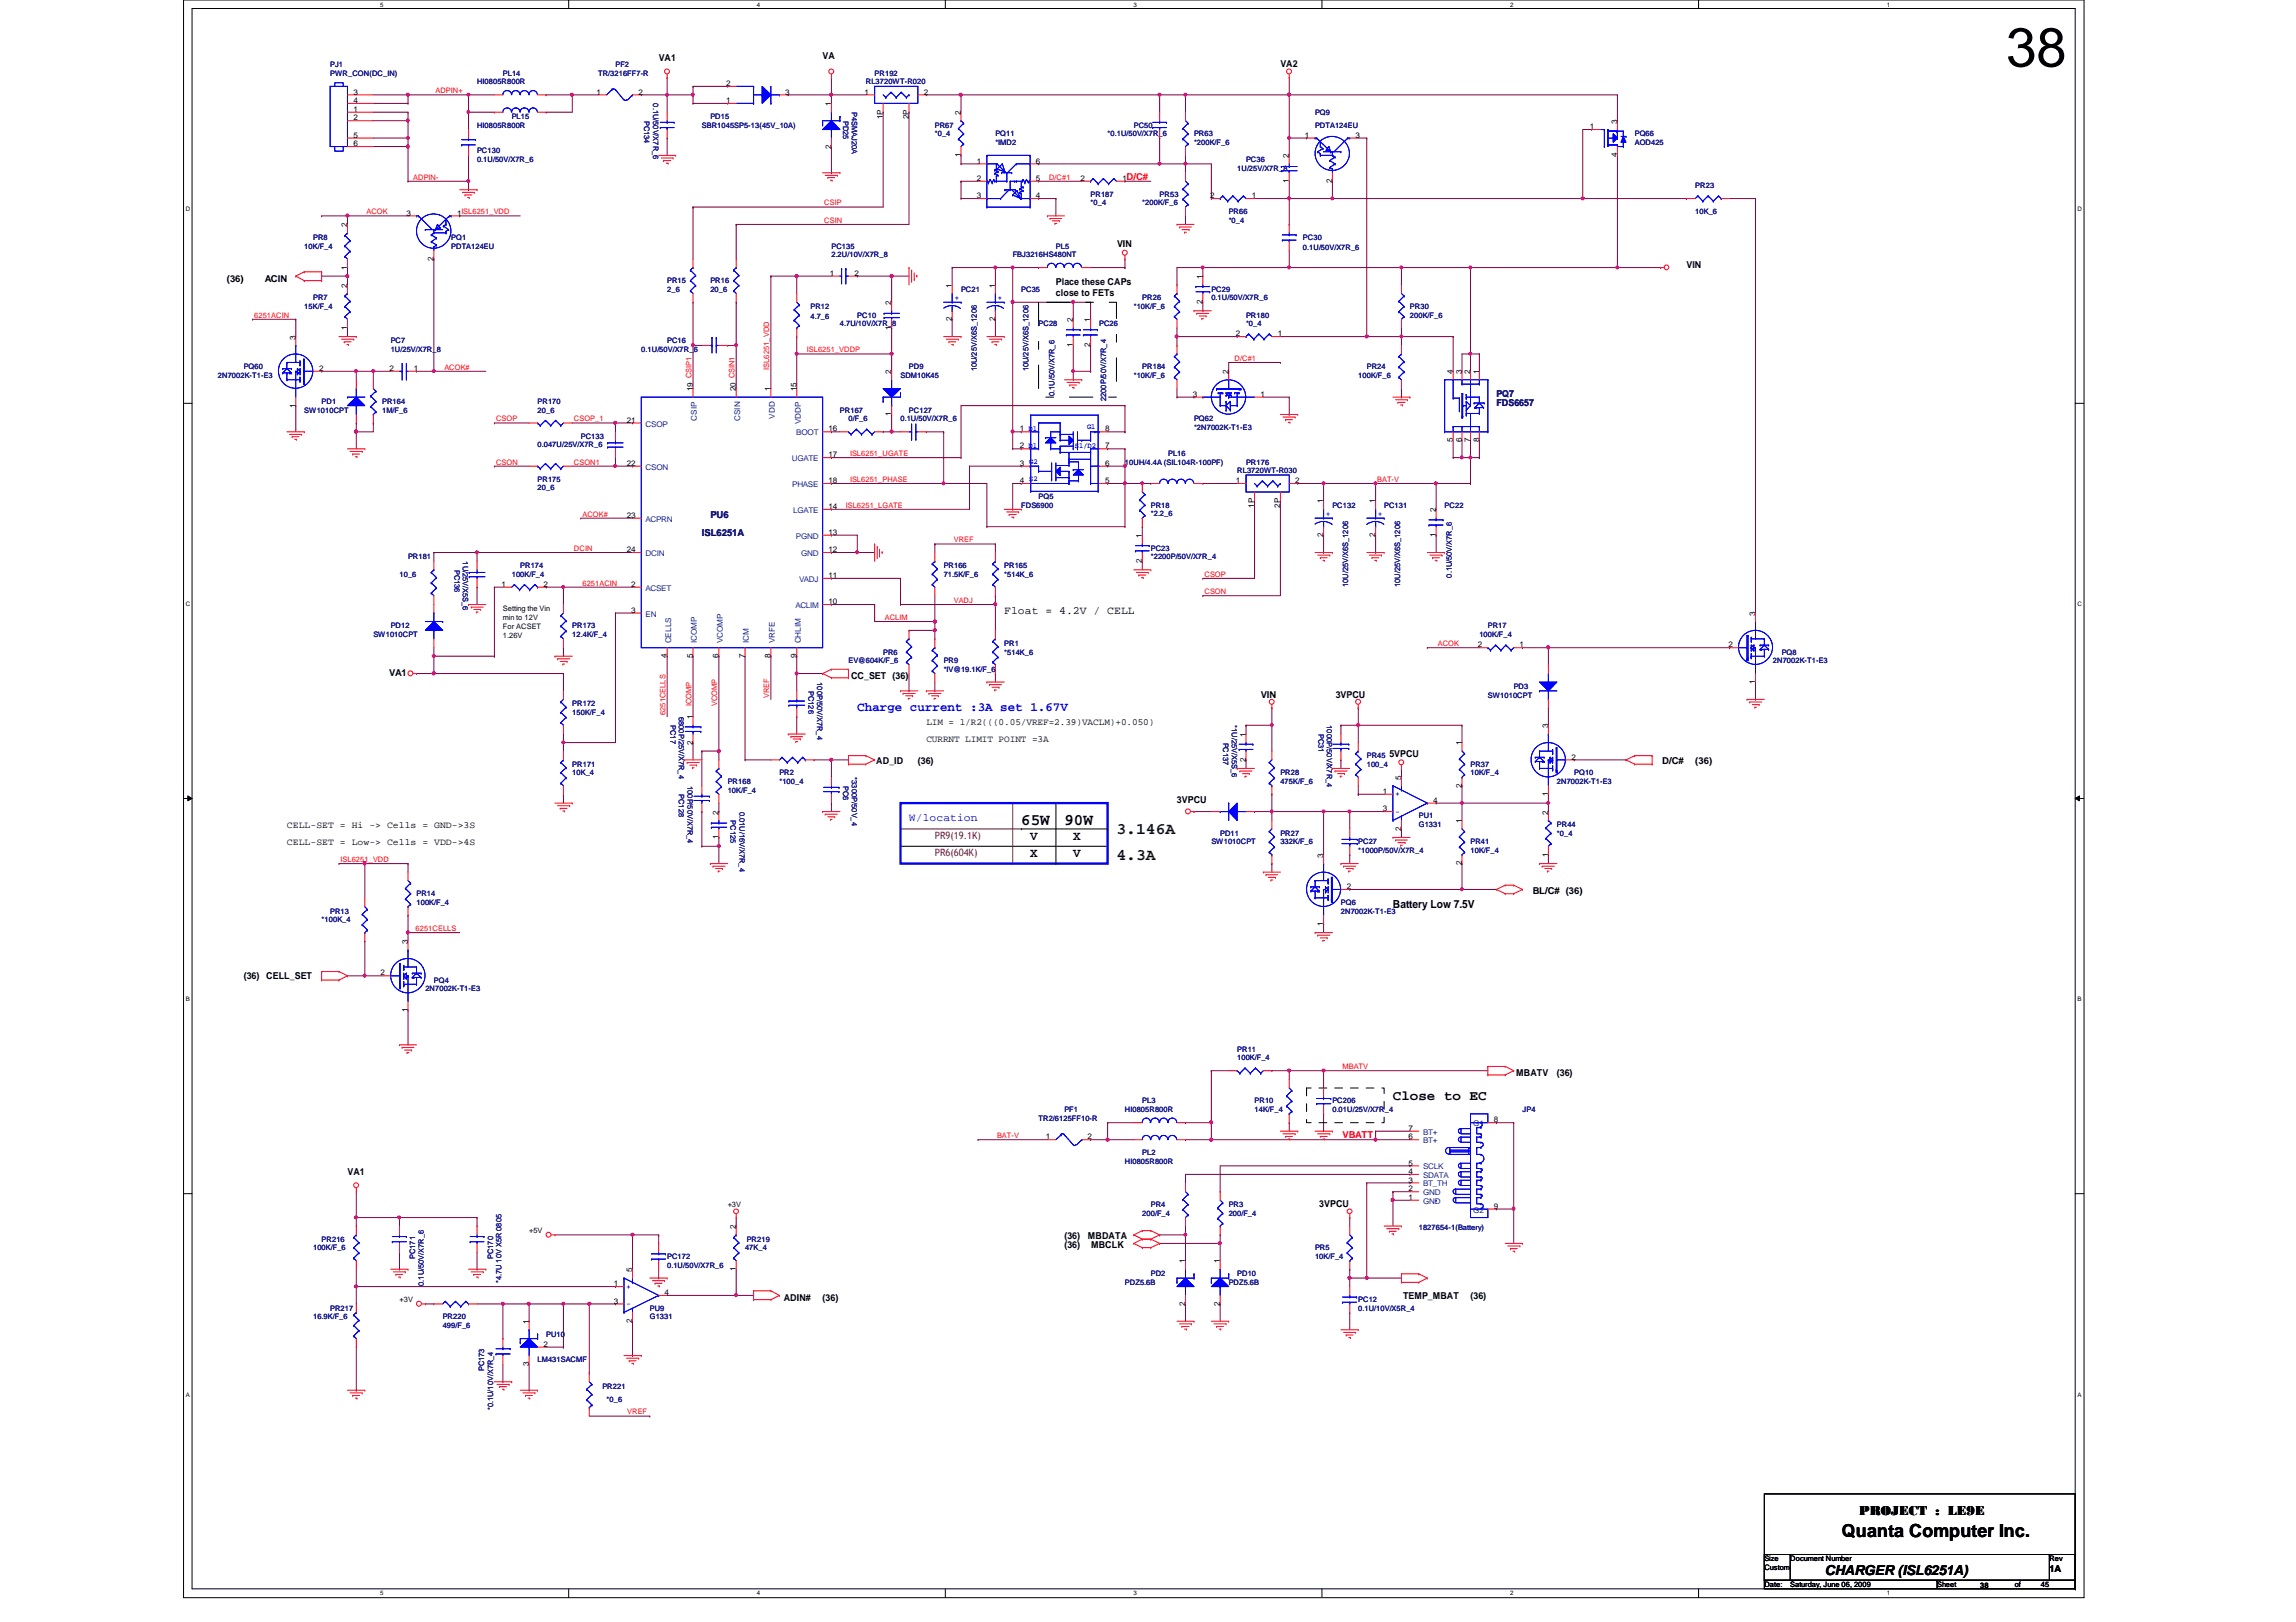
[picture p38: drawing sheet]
<svg xmlns="http://www.w3.org/2000/svg" width="297mm" height="210mm" viewBox="0 0 297 210" stroke-linecap="round" stroke-linejoin="round" font-family="sans-serif">
<defs><g id="words">
<text font-size="7.1" x="259.5" y="8.6">38</text>
<text font-size="2.3" x="238.3" y="198.8">Quanta Computer Inc.</text>
<g font-size="2.1">
<text x="132.1" y="106.8">65W</text>
<text x="137.7" y="106.8">90W</text>
</g>
<g font-size="2.1" fill="#004000">
<text x="144.4" y="107.9">3.146A</text>
<text x="144.4" y="111.3">4.3A</text>
</g>
<g font-size="1.8">
<text x="180.2" y="142.3">Close to EC</text>
<text x="236.1" y="203.9">CHARGER (ISL6251A)</text>
</g>
<text font-size="1.7" fill="#00f" x="110.9" y="91.9">Charge current :3A set 1.67V</text>
<g font-size="1.7">
<text x="133.3" y="108.7">V</text>
<text x="133.3" y="111">X</text>
<text x="138.9" y="111">V</text>
<text x="138.9" y="108.7">X</text>
<text x="240.5" y="196">PROJECT : LE9E</text>
</g>
<g font-size="1.4">
<text x="129.9" y="79.4">Float = 4.2V / CELL</text>
<text x="180.2" y="117.6">Battery Low 7.5V</text>
</g>
<text font-size="1.4" fill="#00f" x="117.6" y="106.2">W/location</text>
<g font-size="1.3" fill="#804000">
<text x="120.9" y="108.6">PR9(19.1K)</text>
<text x="120.9" y="110.8">PR6(604K)</text>
</g>
<g font-size="1.2">
<text x="85.2" y="7.8">VA1</text>
<text x="106.4" y="7.6">VA</text>
<text x="165.6" y="8.7">VA2</text>
<text x="144.5" y="32">VIN</text>
<text x="218.2" y="34.7">VIN</text>
<text x="29.3" y="36.4">(36)</text>
<text x="34.2" y="36.4">ACIN</text>
<text x="136.6" y="36.9">Place these CAPs</text>
<text x="136.6" y="38.4">close to FETs</text>
<text x="50.3" y="87.5">VA1</text>
<text x="110.1" y="87.8">CC_SET (36)</text>
<text x="119.8" y="93.8">LIM = 1/R2(((0.05/VREF=2.39)VACLM)+0.050)</text>
<text x="163.1" y="90.3">VIN</text>
<text x="172.8" y="90.3">3VPCU</text>
<text x="113.4" y="98.9">AD_ID</text>
<text x="118.7" y="98.9">(36)</text>
<text x="119.8" y="96">CURRNT LIMIT POINT =3A</text>
<text x="179.7" y="98">5VPCU</text>
<text x="215.1" y="98.9">D/C#</text>
<text x="219.3" y="98.9">(36)</text>
<text x="37.1" y="107.2">CELL-SET = Hi -&gt; Cells = GND-&gt;3S</text>
<text x="152.3" y="103.9">3VPCU</text>
<text x="37.1" y="109.4">CELL-SET = Low-&gt; Cells = VDD-&gt;4S</text>
<text x="198.3" y="115.7">BL/C# (36)</text>
<text x="31.5" y="126.7">(36)</text>
<text x="34.5" y="126.7">CELL_SET</text>
<text x="196.2" y="139.3">MBATV</text>
<text x="201.4" y="139.3">(36)</text>
<text x="45" y="152">VA1</text>
<text x="137.7" y="160.4">(36)</text>
<text x="137.7" y="161.5">(36)</text>
<text x="140.8" y="160.4">MBDATA</text>
<text x="141.2" y="161.5">MBCLK</text>
<text x="170.7" y="156.3">3VPCU</text>
<text x="101.4" y="168.3">ADIN#</text>
<text x="106.4" y="168.3">(36)</text>
<text x="181.5" y="168.1">TEMP_MBAT</text>
<text x="190.2" y="168.1">(36)</text>
<text x="265.1" y="203.4">1A</text>
</g>
<g font-size="1.2" fill="#f00">
<text x="145.8" y="23.2">D/C#</text>
<text x="173.7" y="147.3">VBATT</text>
</g>
<g font-size="1.2" fill="#000080">
<text x="193.6" y="51.4">PQ7</text>
<text x="193.6" y="52.5">FDS6657</text>
<text x="90.8" y="69.3">ISL6251A</text>
<text x="91.9" y="67.1">PU6</text>
</g>
<g font-size="1" fill="#000080">
<text x="42.7" y="8.7">PJ1</text>
<text x="42.7" y="9.8">PWR_CON(DC_IN)</text>
<text x="61.7" y="10.9">HI0805R800R</text>
<text x="65.1" y="9.8">PL14</text>
<text x="77.4" y="9.8">TR/3216FF7-R</text>
<text x="79.6" y="8.7">PF2</text>
<text x="112" y="10.9">RL3720WT-R020</text>
<text x="113.2" y="9.8">PR192</text>
<text x="61.7" y="16.5">HI0805R800R</text>
<text x="66.2" y="15.4">PL15</text>
<text x="83.4" y="15.6" transform="rotate(90 83.4 15.6)">PC134</text>
<text x="84.5" y="13.4" transform="rotate(90 84.5 13.4)">0.1U/50V/X7R_6</text>
<text x="90.8" y="16.5">SBR1045SP5-13(45V_10A)</text>
<text x="91.9" y="15.4">PD15</text>
<text x="109.1" y="15.6" transform="rotate(90 109.1 15.6)">PD25</text>
<text x="110.2" y="14.5" transform="rotate(90 110.2 14.5)">P4SMAJ20A</text>
<text x="120.9" y="16.5">PR67</text>
<text x="120.9" y="17.7">*0_4</text>
<text x="128.8" y="17.7">PQ11</text>
<text x="143.3" y="17.7">*0.1U/50V/X7R_6</text>
<text x="146.7" y="16.5">PC50</text>
<text x="154.5" y="17.7">PR63</text>
<text x="170.1" y="14.9">PQ9</text>
<text x="170.1" y="16.5">PDTA124EU</text>
<text x="211.5" y="17.7">PQ66</text>
<text x="61.7" y="19.9">PC130</text>
<text x="61.7" y="21">0.1U/50V/X7R_6</text>
<text x="128.8" y="18.8">*IMD2</text>
<text x="154.5" y="18.8">*200K/F_6</text>
<text x="160.1" y="22.1">1U/25V/X7R_8</text>
<text x="161.2" y="21">PC36</text>
<text x="211.5" y="18.8">AOD425</text>
<text x="141.1" y="25.4">PR187</text>
<text x="141.1" y="26.6">*0_4</text>
<text x="147.8" y="26.6">*200K/F_6</text>
<text x="150" y="25.4">PR53</text>
<text x="159" y="27.7">PR66</text>
<text x="159" y="28.8">*0_4</text>
<text x="219.3" y="24.3">PR23</text>
<text x="219.3" y="27.7">10K_6</text>
<text x="39.4" y="32.2">10K/F_4</text>
<text x="40.5" y="31">PR8</text>
<text x="58.4" y="31">PQ1</text>
<text x="58.4" y="32.2">PDTA124EU</text>
<text x="107.6" y="32.2">PC135</text>
<text x="107.6" y="33.3">2.2U/10V/X7R_8</text>
<text x="131" y="33.3">FBJ3216HS480NT</text>
<text x="136.6" y="32.2">PL5</text>
<text x="168.6" y="31">PC30</text>
<text x="168.6" y="32.4">0.1U/50V/X7R_6</text>
<text x="39.4" y="40">15K/F_4</text>
<text x="40.5" y="38.9">PR7</text>
<text x="86.3" y="36.6">PR15</text>
<text x="86.3" y="37.8">2_6</text>
<text x="91.9" y="36.6">PR16</text>
<text x="91.9" y="37.8">20_6</text>
<text x="104.9" y="40">PR12</text>
<text x="104.9" y="41.3">4.7_6</text>
<text x="110.9" y="41.1">PC10</text>
<text x="124.3" y="37.8">PC21</text>
<text x="132.1" y="37.8">PC35</text>
<text x="146.7" y="40">*10K/F_6</text>
<text x="147.8" y="38.9">PR26</text>
<text x="156.7" y="37.8">PC29</text>
<text x="156.7" y="38.9">0.1U/50V/X7R_6</text>
<text x="161.2" y="41.1">PR180</text>
<text x="182.4" y="40">PR30</text>
<text x="182.4" y="41.1">200K/F_6</text>
<text x="31.5" y="47.8">PQ60</text>
<text x="50.5" y="44.4">PC7</text>
<text x="50.5" y="45.6">1U/25V/X7R_8</text>
<text x="83" y="45.6">0.1U/50V/X7R_6</text>
<text x="86.3" y="44.4">PC16</text>
<text x="108.7" y="42.2">4.7U/10V/X7R_8</text>
<text x="117.6" y="47.8">PD9</text>
<text x="134.4" y="42.2">PC28</text>
<text x="142.2" y="42.2">PC26</text>
<text x="147.8" y="47.8">PR184</text>
<text x="161.2" y="42.2">*0_4</text>
<text x="176.8" y="47.8">PR24</text>
<text x="28.2" y="48.9">2N7002K-T1-E3</text>
<text x="39.4" y="53.4">SW1010CPT</text>
<text x="41.6" y="52.3">PD1</text>
<text x="49.4" y="52.3">PR164</text>
<text x="49.4" y="53.4">1M/F_6</text>
<text x="69.6" y="52.3">PR170</text>
<text x="69.6" y="53.4">20_6</text>
<text x="108.7" y="53.4">PR167</text>
<text x="116.5" y="48.9">SDM10K45</text>
<text x="117.6" y="53.4">PC127</text>
<text x="126.4" y="48" transform="rotate(-90 126.4 48)">10U/25V/X6S_1206</text>
<text x="133.1" y="48" transform="rotate(-90 133.1 48)">10U/25V/X6S_1206</text>
<text x="136.4" y="51.3" transform="rotate(-90 136.4 51.3)">0.1U/50V/X7R_6</text>
<text x="143.1" y="51.9" transform="rotate(-90 143.1 51.9)">2200P/50V/X7R_4</text>
<text x="146.7" y="48.9">*10K/F_6</text>
<text x="175.7" y="48.9">100K/F_6</text>
<text x="69.6" y="57.9">0.047U/25V/X7R_6</text>
<text x="75.1" y="56.8">PC133</text>
<text x="109.8" y="54.5">0/F_6</text>
<text x="116.5" y="54.5">0.1U/50V/X7R_6</text>
<text x="151.1" y="59">PL16</text>
<text x="154.5" y="54.5">PQ62</text>
<text x="154.5" y="55.6">*2N7002K-T1-E3</text>
<text x="69.6" y="62.4">PR175</text>
<text x="69.6" y="63.5">20_6</text>
<text x="132.1" y="65.7">FDS6900</text>
<text x="134.4" y="64.6">PQ5</text>
<text x="145.5" y="60.1">10UH/4.4A (SIL104R-100PF)</text>
<text x="148.9" y="65.7">PR18</text>
<text x="160.1" y="61.2">RL3720WT-R030</text>
<text x="161.2" y="60.1">PR176</text>
<text x="172.4" y="65.7">PC132</text>
<text x="179.1" y="65.7">PC131</text>
<text x="186.9" y="65.7">PC22</text>
<text x="148.9" y="66.8">*2.2_6</text>
<text x="148.9" y="71.3">PC23</text>
<text x="51.7" y="74.6">10_6</text>
<text x="52.8" y="72.4">PR181</text>
<text x="58.8" y="73.7" transform="rotate(90 58.8 73.7)">PC136</text>
<text x="59.9" y="72.6" transform="rotate(90 59.9 72.6)">1U/25V/X5S_6</text>
<text x="66.2" y="74.6">100K/F_4</text>
<text x="67.3" y="73.5">PR174</text>
<text x="122.1" y="73.5">PR166</text>
<text x="122.1" y="74.6">71.5K/F_6</text>
<text x="129.9" y="73.5">PR165</text>
<text x="129.9" y="74.6">*514K_6</text>
<text x="148.9" y="72.4">*2200P/50V/X7R_4</text>
<text x="174.4" y="76" transform="rotate(-90 174.4 76)">10U/25V/X6S_1206</text>
<text x="181.1" y="76" transform="rotate(-90 181.1 76)">10U/25V/X6S_1206</text>
<text x="187.8" y="74.8" transform="rotate(-90 187.8 74.8)">0.1U/50V/X7R_6</text>
<text x="48.3" y="82.5">SW1010CPT</text>
<text x="50.5" y="81.3">PD12</text>
<text x="74" y="81.3">PR173</text>
<text x="74" y="82.5">12.4K/F_4</text>
<text x="129.9" y="83.6">PR1</text>
<text x="191.4" y="82.5">100K/F_4</text>
<text x="192.5" y="81.3">PR17</text>
<text x="104.6" y="89.4" transform="rotate(90 104.6 89.4)">PC126</text>
<text x="105.7" y="88.3" transform="rotate(90 105.7 88.3)">100P/50V/X7R_4</text>
<text x="109.8" y="85.8">EV@604K/F_6</text>
<text x="114.3" y="84.7">PR6</text>
<text x="122.1" y="85.8">PR9</text>
<text x="122.1" y="86.9">*IV@19.1K/F_6</text>
<text x="129.9" y="84.7">*514K_6</text>
<text x="195.8" y="89.2">PD3</text>
<text x="229.4" y="85.8">2N7002K-T1-E3</text>
<text x="230.5" y="84.7">PQ8</text>
<text x="74" y="91.4">PR172</text>
<text x="74" y="92.5">150K/F_4</text>
<text x="86.7" y="93.9" transform="rotate(90 86.7 93.9)">PC17</text>
<text x="87.8" y="92.8" transform="rotate(90 87.8 92.8)">6800P/25V/X7R_4</text>
<text x="159.4" y="93.9" transform="rotate(90 159.4 93.9)">*1U/25V/X5S_6</text>
<text x="170.6" y="95" transform="rotate(90 170.6 95)">PC31</text>
<text x="171.7" y="93.9" transform="rotate(90 171.7 93.9)">1000P/50V/X7R_4</text>
<text x="192.5" y="90.3">SW1010CPT</text>
<text x="74" y="99.2">PR171</text>
<text x="74" y="100.3">10K_4</text>
<text x="88.9" y="101.7" transform="rotate(90 88.9 101.7)">100P/50V/X7R_4</text>
<text x="94.1" y="101.5">PR168</text>
<text x="100.8" y="100.3">PR2</text>
<text x="100.8" y="101.5">*100_4</text>
<text x="109.1" y="101.7" transform="rotate(90 109.1 101.7)">PC6</text>
<text x="110.2" y="100.6" transform="rotate(90 110.2 100.6)">*3300P/50V_4</text>
<text x="158.2" y="96.1" transform="rotate(90 158.2 96.1)">PC137</text>
<text x="165.6" y="100.3">PR28</text>
<text x="165.6" y="101.5">475K/F_6</text>
<text x="176.8" y="98.1">PR45</text>
<text x="176.8" y="99.2">100_4</text>
<text x="190.2" y="99.2">PR37</text>
<text x="190.2" y="100.3">10K/F_4</text>
<text x="201.4" y="101.5">2N7002K-T1-E3</text>
<text x="203.7" y="100.3">PQ10</text>
<text x="87.8" y="102.8" transform="rotate(90 87.8 102.8)">PC128</text>
<text x="94.1" y="102.6">10K/F_4</text>
<text x="94.5" y="106.2" transform="rotate(90 94.5 106.2)">PC125</text>
<text x="95.7" y="105" transform="rotate(90 95.7 105)">0.01U/16V/X7R_4</text>
<text x="183.6" y="105.9">PU1</text>
<text x="183.6" y="107.1">G1331</text>
<text x="201.4" y="107.1">PR44</text>
<text x="156.7" y="109.3">SW1010CPT</text>
<text x="157.9" y="108.2">PD11</text>
<text x="165.6" y="108.2">PR27</text>
<text x="165.6" y="109.3">332K/F_6</text>
<text x="175.7" y="109.3">PC27</text>
<text x="175.7" y="110.4">*1000P/50V/X7R_4</text>
<text x="190.2" y="109.3">PR41</text>
<text x="190.2" y="110.4">10K/F_4</text>
<text x="201.4" y="108.2">*0_4</text>
<text x="41.6" y="119.3">*100K_4</text>
<text x="42.7" y="118.2">PR13</text>
<text x="53.9" y="116">PR14</text>
<text x="53.9" y="117.1">100K/F_4</text>
<text x="173.5" y="117.1">PQ6</text>
<text x="173.5" y="118.2">2N7002K-T1-E3</text>
<text x="55" y="128.3">2N7002K-T1-E3</text>
<text x="56.1" y="127.2">PQ4</text>
<text x="160.1" y="136.1">PR11</text>
<text x="160.1" y="137.2">100K/F_4</text>
<text x="137.7" y="143.9">PF1</text>
<text x="145.5" y="143.9">HI0805R800R</text>
<text x="147.8" y="142.8">PL3</text>
<text x="162.3" y="142.8">PR10</text>
<text x="162.3" y="143.9">14K/F_4</text>
<text x="172.4" y="142.8">PC206</text>
<text x="172.4" y="143.9">0.01U/25V/X7R_4</text>
<text x="197" y="143.9">JP4</text>
<text x="134.4" y="145">TR2/6125FF10-R</text>
<text x="147.8" y="149.5">PL2</text>
<text x="145.5" y="150.6">HI0805R800R</text>
<text x="40.5" y="161.8">100K/F_6</text>
<text x="41.6" y="160.7">PR216</text>
<text x="96.4" y="161.8">47K_4</text>
<text x="96.6" y="160.7">PR219</text>
<text x="147.8" y="157.4">200/F_4</text>
<text x="148.9" y="156.2">PR4</text>
<text x="159" y="156.2">PR3</text>
<text x="159" y="157.4">200/F_4</text>
<text x="170.1" y="161.8">PR5</text>
<text x="183.6" y="159.1">1827654-1(Battery)</text>
<text x="53.7" y="162.9" transform="rotate(-90 53.7 162.9)">PC171</text>
<text x="54.8" y="166.4" transform="rotate(-90 54.8 166.4)">0.1U/50V/X7R_6</text>
<text x="63.8" y="162.9" transform="rotate(-90 63.8 162.9)">PC170</text>
<text x="64.9" y="166.1" transform="rotate(-90 64.9 166.1)">*4.7U 10V X5R 0805</text>
<text x="86.3" y="162.9">PC172</text>
<text x="86.3" y="164">0.1U/50V/X7R_6</text>
<text x="145.5" y="166.3">PDZ5.6B</text>
<text x="148.9" y="165.1">PD2</text>
<text x="159" y="166.3">PDZ5.6B</text>
<text x="160.1" y="165.1">PD10</text>
<text x="170.1" y="162.9">10K/F_4</text>
<text x="40.5" y="170.7">16.9K/F_6</text>
<text x="42.7" y="169.6">PR217</text>
<text x="57.3" y="170.7">PR220</text>
<text x="57.3" y="171.9">499/F_6</text>
<text x="70.7" y="173">PU10</text>
<text x="84.1" y="169.6">PU9</text>
<text x="84.1" y="170.7">G1331</text>
<text x="175.7" y="168.5">PC12</text>
<text x="175.7" y="169.6">0.1U/10V/X5R_4</text>
<text x="62.7" y="177.5" transform="rotate(-90 62.7 177.5)">PC173</text>
<text x="69.6" y="176.3">LM431SACMF</text>
<text x="77.9" y="179.7">PR221</text>
<text x="63.8" y="182.5" transform="rotate(-90 63.8 182.5)">*0.1U/10V/X7R_4</text>
<text x="78.5" y="181.5">*0_6</text>
</g>
<g font-size="1">
<text x="93.9" y="11.1">2</text>
<text x="45.7" y="12.2">3</text>
<text x="45.7" y="13.3">4</text>
<text x="45.7" y="14.5">1</text>
<text x="45.7" y="15.6">2</text>
<text x="45.7" y="17.8">5</text>
<text x="77.2" y="12.2">1</text>
<text x="82.6" y="12.2">2</text>
<text x="93.9" y="13.3">1</text>
<text x="101.6" y="12.2">3</text>
<text x="107.5" y="13.8" transform="rotate(-90 107.5 13.8)">1</text>
<text x="111.8" y="12.2">1</text>
<text x="114.2" y="15.5" transform="rotate(-90 114.2 15.5)">1P</text>
<text x="117.6" y="15.5" transform="rotate(-90 117.6 15.5)">2P</text>
<text x="119.5" y="12.2">2</text>
<text x="124.3" y="14.9" transform="rotate(-90 124.3 14.9)">2</text>
<text x="168.8" y="17.8">1</text>
<text x="175.4" y="17.8">3</text>
<text x="205.7" y="16.7">1</text>
<text x="209.2" y="16" transform="rotate(-90 209.2 16)">3</text>
<text x="45.7" y="18.9">6</text>
<text x="107.5" y="19.2" transform="rotate(-90 107.5 19.2)">2</text>
<text x="124.3" y="20.3" transform="rotate(-90 124.3 20.3)">1</text>
<text x="126.4" y="23.4">2</text>
<text x="126.4" y="21.2">1</text>
<text x="134" y="21.2">6</text>
<text x="134" y="23.4">5</text>
<text x="139.8" y="23.4">2</text>
<text x="145.2" y="23.4">1</text>
<text x="166.7" y="23.7" transform="rotate(-90 166.7 23.7)">1</text>
<text x="166.7" y="20.4" transform="rotate(-90 166.7 20.4)">2</text>
<text x="172.3" y="23.7" transform="rotate(-90 172.3 23.7)">2</text>
<text x="209.2" y="20.3" transform="rotate(-90 209.2 20.3)">4</text>
<text x="44.9" y="29.4" transform="rotate(-90 44.9 29.4)">2</text>
<text x="52.6" y="27.9">3</text>
<text x="59.1" y="27.9">1ISL6251_VDD</text>
<text x="126.4" y="25.7">3</text>
<text x="134" y="25.7">4</text>
<text x="156.5" y="25.7">2</text>
<text x="162" y="25.7">1</text>
<text x="44.9" y="34.9" transform="rotate(-90 44.9 34.9)">1</text>
<text x="56.1" y="33.7" transform="rotate(-90 56.1 33.7)">2</text>
<text x="107.4" y="35.7">1</text>
<text x="110.5" y="35.7">2</text>
<text x="44.9" y="37.2" transform="rotate(-90 44.9 37.2)">2</text>
<text x="115.3" y="39.5" transform="rotate(-90 115.3 39.5)">2</text>
<text x="123.1" y="41.6" transform="rotate(-90 123.1 41.6)">2</text>
<text x="123.1" y="37.2" transform="rotate(-90 123.1 37.2)">1</text>
<text x="128.7" y="41.6" transform="rotate(-90 128.7 41.6)">2</text>
<text x="128.7" y="37.2" transform="rotate(-90 128.7 37.2)">1</text>
<text x="138.8" y="41.7" transform="rotate(-90 138.8 41.7)">2</text>
<text x="141.1" y="41.7" transform="rotate(-90 141.1 41.7)">1</text>
<text x="155.6" y="39.3" transform="rotate(-90 155.6 39.3)">2</text>
<text x="155.6" y="36.1" transform="rotate(-90 155.6 36.1)">1</text>
<text x="38.2" y="43.9" transform="rotate(-90 38.2 43.9)">3</text>
<text x="44.9" y="42.7" transform="rotate(-90 44.9 42.7)">1</text>
<text x="115.3" y="42.7" transform="rotate(-90 115.3 42.7)">1</text>
<text x="138.8" y="44.9" transform="rotate(-90 138.8 44.9)">1</text>
<text x="141.1" y="44.9" transform="rotate(-90 141.1 44.9)">2</text>
<text x="159.9" y="43.5">2</text>
<text x="165.3" y="43.5">1</text>
<text x="38.2" y="52.7" transform="rotate(-90 38.2 52.7)">1</text>
<text x="41.3" y="48">2</text>
<text x="50.4" y="48">2</text>
<text x="53.5" y="48">1</text>
<text x="89.6" y="50.6" transform="rotate(-90 89.6 50.6)">19 CSIP1</text>
<text x="95.2" y="50.6" transform="rotate(-90 95.2 50.6)">20 CSIN1</text>
<text x="99.7" y="50.6" transform="rotate(-90 99.7 50.6)">1</text>
<text x="103" y="50.6" transform="rotate(-90 103 50.6)">15</text>
<text x="115.3" y="53.8" transform="rotate(-90 115.3 53.8)">1</text>
<text x="115.3" y="48.4" transform="rotate(-90 115.3 48.4)">2</text>
<text x="154.3" y="51.4">3</text>
<text x="158.9" y="48.4" transform="rotate(-90 158.9 48.4)">2</text>
<text x="163.1" y="51.4">1</text>
<text x="188" y="48.4" transform="rotate(-90 188 48.4)">4</text>
<text x="189.1" y="48.4" transform="rotate(-90 189.1 48.4)">3</text>
<text x="190.2" y="48.4" transform="rotate(-90 190.2 48.4)">2</text>
<text x="191.3" y="48.4" transform="rotate(-90 191.3 48.4)">1</text>
<text x="81.1" y="54.7">21</text>
<text x="107.2" y="59.2">17</text>
<text x="107.2" y="55.8">16</text>
<text x="131.9" y="55.8">1 D1</text>
<text x="131.9" y="58">2 D1</text>
<text x="143" y="55.8">8</text>
<text x="143" y="58">7</text>
<text x="188" y="57.2" transform="rotate(-90 188 57.2)">5</text>
<text x="189.1" y="57.2" transform="rotate(-90 189.1 57.2)">6</text>
<text x="190.2" y="57.2" transform="rotate(-90 190.2 57.2)">7</text>
<text x="191.3" y="57.2" transform="rotate(-90 191.3 57.2)">8</text>
<text x="81.1" y="60.3">22</text>
<text x="107.2" y="65.9">14</text>
<text x="107.2" y="62.5">18</text>
<text x="131.9" y="60.3">3</text>
<text x="131.9" y="62.5">4</text>
<text x="143" y="60.3">6</text>
<text x="143" y="62.5">5</text>
<text x="159.9" y="62.5">1</text>
<text x="162.3" y="65.7" transform="rotate(-90 162.3 65.7)">1P</text>
<text x="165.6" y="65.7" transform="rotate(-90 165.6 65.7)">2P</text>
<text x="167.6" y="62.5">2</text>
<text x="171.2" y="65.2" transform="rotate(-90 171.2 65.2)">1</text>
<text x="177.9" y="65.2" transform="rotate(-90 177.9 65.2)">1</text>
<text x="81.1" y="67">23</text>
<text x="81.1" y="71.5">24</text>
<text x="107.2" y="71.5">12</text>
<text x="107.2" y="69.2">13</text>
<text x="147.7" y="69.6" transform="rotate(-90 147.7 69.6)">1</text>
<text x="171.2" y="69.5" transform="rotate(-90 171.2 69.5)">2</text>
<text x="177.9" y="69.5" transform="rotate(-90 177.9 69.5)">2</text>
<text x="185.8" y="69.5" transform="rotate(-90 185.8 69.5)">1</text>
<text x="185.8" y="66.3" transform="rotate(-90 185.8 66.3)">2</text>
<text x="64.9" y="75.9">1</text>
<text x="70.3" y="75.9">2</text>
<text x="81.7" y="75.9">2</text>
<text x="107.2" y="74.8">11</text>
<text x="147.7" y="72.9" transform="rotate(-90 147.7 72.9)">2</text>
<text x="65.1" y="79.1">Setting the Vin</text>
<text x="65.1" y="80.3">min to 12V</text>
<text x="65.1" y="81.4">For ACSET</text>
<text x="65.1" y="82.5">1.26V</text>
<text x="81.7" y="79.3">3</text>
<text x="107.2" y="78.2">10</text>
<text x="191.2" y="83.8">2</text>
<text x="196.6" y="83.8">1</text>
<text x="223.6" y="83.8">2</text>
<text x="227.1" y="79.7" transform="rotate(-90 227.1 79.7)">3</text>
<text x="86.3" y="85.2" transform="rotate(-90 86.3 85.2)">4</text>
<text x="89.6" y="85.2" transform="rotate(-90 89.6 85.2)">5</text>
<text x="93" y="85.2" transform="rotate(-90 93 85.2)">6</text>
<text x="96.3" y="85.2" transform="rotate(-90 96.3 85.2)">7</text>
<text x="99.7" y="85.2" transform="rotate(-90 99.7 85.2)">8</text>
<text x="103" y="85.2" transform="rotate(-90 103 85.2)">9</text>
<text x="227.1" y="88.5" transform="rotate(-90 227.1 88.5)">1</text>
<text x="89.6" y="93.1" transform="rotate(-90 89.6 93.1)">1</text>
<text x="161.2" y="95.3" transform="rotate(-90 161.2 95.3)">1</text>
<text x="200.3" y="94.2" transform="rotate(-90 200.3 94.2)">3</text>
<text x="89.6" y="96.4" transform="rotate(-90 89.6 96.4)">2</text>
<text x="161.2" y="98.6" transform="rotate(-90 161.2 98.6)">2</text>
<text x="181.3" y="100.9" transform="rotate(-90 181.3 100.9)">5</text>
<text x="189.1" y="101.9" transform="rotate(-90 189.1 101.9)">2</text>
<text x="189.1" y="96.4" transform="rotate(-90 189.1 96.4)">1</text>
<text x="203.3" y="98.3">2</text>
<text x="93" y="105.4" transform="rotate(-90 93 105.4)">2</text>
<text x="178.9" y="102.7">1</text>
<text x="178.9" y="105">3</text>
<text x="181.3" y="107.5" transform="rotate(-90 181.3 107.5)">2</text>
<text x="185.4" y="103.9">4</text>
<text x="189.1" y="106.5" transform="rotate(-90 189.1 106.5)">1</text>
<text x="200.3" y="105.4" transform="rotate(-90 200.3 105.4)">2</text>
<text x="200.3" y="103" transform="rotate(-90 200.3 103)">1</text>
<text x="93" y="108.6" transform="rotate(-90 93 108.6)">1</text>
<text x="171.2" y="111" transform="rotate(-90 171.2 111)">3</text>
<text x="189.1" y="112" transform="rotate(-90 189.1 112)">2</text>
<text x="200.3" y="110.9" transform="rotate(-90 200.3 110.9)">1</text>
<text x="171.2" y="119.8" transform="rotate(-90 171.2 119.8)">1</text>
<text x="174.2" y="115.1">2</text>
<text x="52.7" y="122.2" transform="rotate(-90 52.7 122.2)">3</text>
<text x="49.2" y="126.2">2</text>
<text x="52.7" y="131" transform="rotate(-90 52.7 131)">1</text>
<text x="135.3" y="147.4">1</text>
<text x="140.7" y="147.4">2</text>
<text x="182.2" y="146.3">7</text>
<text x="182.2" y="147.4">6</text>
<text x="193.2" y="145.2">8</text>
<text x="182.2" y="155.3">1</text>
<text x="182.2" y="150.8">5</text>
<text x="182.2" y="153">3</text>
<text x="182.2" y="154.2">2</text>
<text x="182.2" y="151.9">4</text>
<text x="68.4" y="159.6">+5V</text>
<text x="94.1" y="156.2">+3V</text>
<text x="95.2" y="159" transform="rotate(-90 95.2 159)">2</text>
<text x="193.2" y="156.4">9</text>
<text x="79.4" y="166.5">1</text>
<text x="81.8" y="164.6" transform="rotate(-90 81.8 164.6)">5</text>
<text x="86" y="167.6">4</text>
<text x="95.2" y="164.5" transform="rotate(-90 95.2 164.5)">1</text>
<text x="153.3" y="163.5" transform="rotate(-90 153.3 163.5)">1</text>
<text x="157.8" y="163.5" transform="rotate(-90 157.8 163.5)">1</text>
<text x="51.7" y="168.5">+3V</text>
<text x="68.4" y="171.3" transform="rotate(-90 68.4 171.3)">1</text>
<text x="79.4" y="168.7">3</text>
<text x="81.8" y="171.2" transform="rotate(-90 81.8 171.2)">2</text>
<text x="153.3" y="169" transform="rotate(-90 153.3 169)">2</text>
<text x="157.8" y="169" transform="rotate(-90 157.8 169)">2</text>
<text x="68.4" y="176.8" transform="rotate(-90 68.4 176.8)">3</text>
<text x="70.3" y="174.3">2</text>
<text x="228.3" y="202.1">Size</text>
<text x="228.3" y="203.2">Custom</text>
<text x="231.6" y="202.1">Document Number</text>
<text x="265.1" y="202.1">Rev</text>
<text x="228.3" y="205.4">Date:</text>
<text x="231.6" y="205.4">Saturday, June 06, 2009</text>
<text x="250.6" y="205.4">Sheet</text>
<text x="256.2" y="205.4">38</text>
<text x="260.6" y="205.4">of</text>
<text x="264" y="205.4">45</text>
</g>
<g font-size="1" fill="#f00">
<text x="56.3" y="12.1">ADPIN+</text>
<text x="53.5" y="23.2">ADPIN-</text>
<text x="135.7" y="23.2">D/C#1</text>
<text x="47.4" y="27.7">ACOK</text>
<text x="106.6" y="26.6">CSIP</text>
<text x="106.6" y="28.8">CSIN</text>
<text x="32.9" y="41.1">6251ACIN</text>
<text x="57.5" y="47.8">ACOK#</text>
<text x="99.5" y="47.8" transform="rotate(-90 99.5 47.8)">ISL6251_VDD</text>
<text x="104.4" y="45.6">ISL6251_VDDP</text>
<text x="159.7" y="46.7">D/C#1</text>
<text x="64.2" y="54.5">CSOP</text>
<text x="74.2" y="54.5">CSOP_1</text>
<text x="110" y="59">ISL6251_UGATE</text>
<text x="64.2" y="60.1">CSON</text>
<text x="74.2" y="60.1">CSON1</text>
<text x="109.4" y="65.7">ISL6251_LGATE</text>
<text x="110" y="62.4">ISL6251_PHASE</text>
<text x="178.2" y="62.4">BAT-V</text>
<text x="74.2" y="71.3">DCIN</text>
<text x="75.4" y="66.8">ACOK#</text>
<text x="123.4" y="70.2">VREF</text>
<text x="75.4" y="75.8">6251ACIN</text>
<text x="155.8" y="76.9">CSON</text>
<text x="155.8" y="74.6">CSOP</text>
<text x="114.5" y="80.2">ACLIM</text>
<text x="123.4" y="78">VADJ</text>
<text x="186" y="83.6">ACOK</text>
<text x="86.1" y="92.5" transform="rotate(-90 86.1 92.5)">6251CELLS</text>
<text x="89.4" y="91.4" transform="rotate(-90 89.4 91.4)">ICOMP</text>
<text x="92.8" y="91.4" transform="rotate(-90 92.8 91.4)">VCOMP</text>
<text x="99.5" y="90.3" transform="rotate(-90 99.5 90.3)">VREF</text>
<text x="44.1" y="111.5">ISL6251_VDD</text>
<text x="53.8" y="120.5">6251CELLS</text>
<text x="173.7" y="138.3">MBATV</text>
<text x="129" y="147.3">BAT-V</text>
<text x="81.1" y="183">VREF</text>
</g>
<g font-size="1" fill="#00f">
<text x="123.5" y="38.8">+</text>
<text x="129.1" y="38.8">+</text>
<text x="133.1" y="55.8">D1</text>
<text x="133.1" y="58">D1</text>
<text x="139.1" y="58">S1/D2</text>
<text x="140.6" y="55.5">G1</text>
<text x="133.1" y="60">G2</text>
<text x="133.1" y="62.3">S2</text>
<text x="171.6" y="66.7">+</text>
<text x="178.3" y="66.7">+</text>
<text x="180.5" y="103">+</text>
<text x="180.5" y="105.3">-</text>
<text x="81.1" y="166.8">+</text>
<text x="81.1" y="169">-</text>
</g>
<g font-size="1" fill="#004080">
<text x="83.5" y="55.2">CSOP</text>
<text x="90.2" y="54.4" transform="rotate(-90 90.2 54.4)">CSIP</text>
<text x="95.8" y="54.5" transform="rotate(-90 95.8 54.5)">CSIN</text>
<text x="100.2" y="54.2" transform="rotate(-90 100.2 54.2)">VDD</text>
<text x="102.4" y="59.7">UGATE</text>
<text x="103" y="56.3">BOOT</text>
<text x="103.6" y="54.9" transform="rotate(-90 103.6 54.9)">VDDP</text>
<text x="83.5" y="60.8">CSON</text>
<text x="102.5" y="63">PHASE</text>
<text x="83.5" y="67.5">ACPRN</text>
<text x="83.5" y="72">DCIN</text>
<text x="102.6" y="66.4">LGATE</text>
<text x="103" y="69.7">PGND</text>
<text x="103.6" y="72">GND</text>
<text x="83.5" y="76.5">ACSET</text>
<text x="103.4" y="75.3">VADJ</text>
<text x="83.5" y="79.8">EN</text>
<text x="86.8" y="83.3" transform="rotate(-90 86.8 83.3)">CELLS</text>
<text x="90.2" y="83.3" transform="rotate(-90 90.2 83.3)">ICOMP</text>
<text x="93.5" y="83.3" transform="rotate(-90 93.5 83.3)">VCOMP</text>
<text x="96.9" y="83.3" transform="rotate(-90 96.9 83.3)">ICM</text>
<text x="100.2" y="83.3" transform="rotate(-90 100.2 83.3)">VRFE</text>
<text x="102.9" y="78.7">ACLIM</text>
<text x="103.6" y="83.3" transform="rotate(-90 103.6 83.3)">CHLIM</text>
<text x="184.1" y="146.9">BT+</text>
<text x="184.1" y="148">BT+</text>
<text x="190.6" y="145.8">G1</text>
<text x="184.1" y="155.8">GND</text>
<text x="184.1" y="151.3">SCLK</text>
<text x="184.1" y="153.5">BT_TH</text>
<text x="184.1" y="154.7">GND</text>
<text x="184.1" y="152.4">SDATA</text>
<text x="190.6" y="156.9">G2</text>
</g>
<g font-size=".8">
<text x="49.2" y=".8">5</text>
<text x="97.9" y=".8">4</text>
<text x="146.6" y=".8">3</text>
<text x="195.4" y=".8">2</text>
<text x="244.1" y=".8">1</text>
<text x="24" y="27.3">D</text>
<text x="268.8" y="27.3">D</text>
<text x="24" y="78.4">C</text>
<text x="268.8" y="78.4">C</text>
<text x="24" y="129.6">B</text>
<text x="268.8" y="129.6">B</text>
<text x="24" y="180.7">A</text>
<text x="268.8" y="180.7">A</text>
<text x="49.2" y="206.5">5</text>
<text x="97.9" y="206.5">4</text>
<text x="146.6" y="206.5">3</text>
<text x="195.4" y="206.5">2</text>
<text x="244.1" y="206.5">1</text>
</g>
</g></defs>
<path d="M23.7 0h245.9v206.8h-245.9zM24.8 1.1h243.7v204.5h-243.7z" fill="none" stroke="#000" stroke-width=".13"/>
<g fill="#fff">
<path d="M49.2 .1h.4v.9h-.4z"/>
<path d="M49.2 205.7h.4v.9h-.4z"/>
</g>
<path d="M73.6 0v1.1M73.6 205.6v1.1" fill="none" stroke="#000" stroke-width=".13"/>
<g fill="#fff">
<path d="M97.9 .1h.4v.9h-.4z"/>
<path d="M97.9 205.7h.4v.9h-.4z"/>
</g>
<path d="M122.3 0v1.1M122.3 205.6v1.1" fill="none" stroke="#000" stroke-width=".13"/>
<g fill="#fff">
<path d="M146.6 .1h.5v.9h-.5z"/>
<path d="M146.6 205.7h.5v.9h-.5z"/>
</g>
<path d="M171 0v1.1M171 205.6v1.1" fill="none" stroke="#000" stroke-width=".13"/>
<g fill="#fff">
<path d="M195.4 .1h.4v.9h-.4z"/>
<path d="M195.4 205.7h.4v.9h-.4z"/>
</g>
<path d="M219.7 0v1.1M219.7 205.6v1.1" fill="none" stroke="#000" stroke-width=".13"/>
<g fill="#fff">
<path d="M244.1 .1h.4v.9h-.4z"/>
<path d="M244.1 205.7h.4v.9h-.4z"/>
<path d="M24 26.6h.6v.9h-.6z"/>
<path d="M268.8 26.6h.5v.9h-.5z"/>
<path d="M24 77.7h.6v.9h-.6z"/>
<path d="M268.8 77.7h.5v.9h-.5z"/>
</g>
<path d="M23.7 52.2h1.1M268.5 52.2h1.1" fill="none" stroke="#000" stroke-width=".13"/>
<g fill="#fff">
<path d="M24 128.9h.6v.9h-.6z"/>
<path d="M268.8 128.9h.5v.9h-.5z"/>
</g>
<path d="M23.7 103.3h1.1M24.3 103l.5 .3-.5 .3zM268.5 103.3l.5-.3v.6zM268.5 103.3h1.1" fill="none" stroke="#000" stroke-width=".13"/>
<path d="M24.3 103l.5 .3-.5 .3zM268.5 103.3l.5-.3v.6z" fill="#000"/>
<g fill="#fff">
<path d="M24 180h.5v.9h-.5z"/>
<path d="M268.8 180h.4v.9h-.4z"/>
</g>
<path d="M23.7 154.5h1.1M268.5 154.5h1.1" fill="none" stroke="#000" stroke-width=".13"/>
<path d="M74 12.3h.1M74 12.3h3.4M86.3 10h.1M86.3 10v2.3" fill="none" stroke="#800040" stroke-width=".13"/>
<path d="M73.8 12.1h.3l.1 .1-.1 .2h-.1h-.2z" fill-rule="evenodd" fill="#f0f"/>
<path d="M73.8 12.1h.3l.1 .1-.1 .2h-.1h-.2z" fill="none" stroke="#f0f" stroke-width=".13"/>
<path d="M86.3 12.3h.1M86.3 12.3h3.4M166.8 25.7h.1M166.8 23.5v2.2" fill="none" stroke="#800040" stroke-width=".13"/>
<path d="M86.2 12.1h.2v.3h-.1h-.1z" fill-rule="evenodd" fill="#f0f"/>
<path d="M86.2 12.1h.2v.3h-.1h-.1z" fill="none" stroke="#f0f" stroke-width=".13"/>
<path d="M48.3 12.3h4.5M52.8 12.3h.1M86.3 12.3h.1M86.3 12.3v2.2M204.8 25.7h13.4M218.2 25.7h.1" fill="none" stroke="#800040" stroke-width=".13"/>
<path d="M52.6 12.1h.3v.3h-.2h-.1z" fill-rule="evenodd" fill="#f0f"/>
<path d="M52.6 12.1h.3v.3h-.2h-.1z" fill="none" stroke="#f0f" stroke-width=".13"/>
<path d="M70.7 12.3h.1M70.7 12.3h3.3M86.3 17.9h.1M86.3 17.9v2.2M107.6 12.3h.1M107.6 12.3h4.4M169 17.9h.1M169 17.9h-2.2v2.2M166.8 20.1h.1" fill="none" stroke="#800040" stroke-width=".13"/>
<path d="M107.4 12.1h.3v.1v.2h-.2h-.1z" fill-rule="evenodd" fill="#f0f"/>
<path d="M107.4 12.1h.3v.1v.2h-.2h-.1z" fill="none" stroke="#f0f" stroke-width=".13"/>
<path d="M70.7 14.5h.1M74 12.3h.1M74 12.3v2.2h-3.3M83 12.3h.1M83 12.3h3.3M107.6 10h.1M107.6 10v2.3M155.6 39.1v1.1M166.8 25.7h5.6M172.4 25.7h.1M155.6 40.2h.1" fill="none" stroke="#800040" stroke-width=".13"/>
<path d="M166.6 25.5h.3v.3l-.2 .1-.1-.1z" fill-rule="evenodd" fill="#f0f"/>
<path d="M166.6 25.5h.3v.3l-.2 .1-.1-.1z" fill="none" stroke="#f0f" stroke-width=".13"/>
<path d="M172.2 25.5h.3v.3l-.2 .1-.1-.1z" fill-rule="evenodd" fill="#f0f"/>
<path d="M172.2 25.5h.3v.3l-.2 .1-.1-.1z" fill="none" stroke="#f0f" stroke-width=".13"/>
<path d="M166.8 17.9h.1M166.8 12.3v5.6M172.4 25.7h.1M172.4 23.5v2.2" fill="none" stroke="#800040" stroke-width=".13"/>
<path d="M166.6 17.7h.3v.3h-.2h-.1z" fill-rule="evenodd" fill="#f0f"/>
<path d="M166.6 17.7h.3v.3h-.2h-.1z" fill="none" stroke="#f0f" stroke-width=".13"/>
<path d="M102 12.3h.1M102 12.3h5.6M166.8 12.3h42.5M209.3 12.3h.1" fill="none" stroke="#800040" stroke-width=".13"/>
<path d="M166.6 12.1h.3v.3h-.2h-.1z" fill-rule="evenodd" fill="#f0f"/>
<path d="M166.6 12.1h.3v.3h-.2h-.1z" fill="none" stroke="#f0f" stroke-width=".13"/>
<path d="M95.2 39.1h.1M95.2 39.1v5.6h-1.1M89.7 44.7h.1M89.7 44.7h1.1M94.1 44.7h.1M93 84.9h.1M93 84.9v12.3" fill="none" stroke="#800040" stroke-width=".13"/>
<path d="M95.1 44.5h.3v.3l-.2 .1-.1-.1z" fill-rule="evenodd" fill="#f0f"/>
<path d="M95.1 44.5h.3v.3l-.2 .1-.1-.1z" fill="none" stroke="#f0f" stroke-width=".13"/>
<path d="M178 62.6h.1M178 62.6h7.8M89.7 96.1h.1M89.7 96.1v2.2M96.4 98.3h.1M96.4 84.9h.1M96.4 98.3h3.3M96.4 84.9v13.4" fill="none" stroke="#800040" stroke-width=".13"/>
<path d="M177.8 62.4h.3v.3h-.2h-.1z" fill-rule="evenodd" fill="#f0f"/>
<path d="M177.8 62.4h.3v.3h-.2h-.1z" fill="none" stroke="#f0f" stroke-width=".13"/>
<g fill="none" stroke="#800040" stroke-width=".13">
<path d="M99.7 35.7h.1M99.7 35.7v14.6M99.7 35.7h3.4M103.1 35.7h.1M103.1 35.7v2.3M74 54.7h5.6M79.6 54.7h.1M95.2 44.7h.1M95.2 44.7v5.6M103.1 43.6h.1M103.1 43.6v2.2M120.9 70.4h.1"/>
<path d="M120.9 70.4v1.1M128.8 70.4h.1M128.8 70.4v1.1M155.6 77.1h.1M155.6 77.1h10M120.9 89.4h.1M120.9 88.3v1.1M128.8 87.2h.1M128.8 87.2v1.1"/>
</g>
<path d="M79.4 54.6h.3l.1 .1-.1 .1-.1 .1-.2-.1z" fill-rule="evenodd" fill="#f0f"/>
<path d="M79.4 54.6h.3l.1 .1-.1 .1-.1 .1-.2-.1z" fill="none" stroke="#f0f" stroke-width=".13"/>
<path d="M107.6 55.9h.1M107.6 55.9h1.1M93 97.2h.1M93 97.2v1.1" fill="none" stroke="#800040" stroke-width=".13"/>
<path d="M92.8 97h.3l.1 .2-.1 .1-.1 .1-.2-.1z" fill-rule="evenodd" fill="#f0f"/>
<path d="M92.8 97h.3l.1 .2-.1 .1-.1 .1-.2-.1z" fill="none" stroke="#f0f" stroke-width=".13"/>
<path d="M103.1 45.8h.1M103.1 45.8v4.5M115.4 55.9h.1M115.4 55.9h1.1M119.8 55.9h.1M119.8 55.9h2.3M122.1 55.9h.1M122.1 55.9v6.7h-14.5M107.6 62.6h.1M90.8 97.2h.1M90.8 97.2v4.5M90.8 97.2h2.2" fill="none" stroke="#800040" stroke-width=".13"/>
<path d="M102.9 45.6h.3v.3l-.2 .1-.1-.1z" fill-rule="evenodd" fill="#f0f"/>
<path d="M102.9 45.6h.3v.3l-.2 .1-.1-.1z" fill="none" stroke="#f0f" stroke-width=".13"/>
<path d="M115.4 53.6h.1M115.4 53.6v2.3" fill="none" stroke="#800040" stroke-width=".13"/>
<path d="M115.2 55.7h.3l.1 .1-.1 .2h-.1h-.2z" fill-rule="evenodd" fill="#f0f"/>
<path d="M115.2 55.7h.3l.1 .1-.1 .2h-.1h-.2z" fill="none" stroke="#f0f" stroke-width=".13"/>
<path d="M171.2 62.6h.1M171.2 62.6h6.8" fill="none" stroke="#800040" stroke-width=".13"/>
<path d="M171.1 62.4h.3v.1v.2h-.2h-.1z" fill-rule="evenodd" fill="#f0f"/>
<path d="M171.1 62.4h.3v.1v.2h-.2h-.1z" fill="none" stroke="#f0f" stroke-width=".13"/>
<path d="M178 62.6h.1M178 62.6v2.2M185.8 62.6h4.4M190.2 62.6h.1" fill="none" stroke="#800040" stroke-width=".13"/>
<path d="M185.6 62.4h.3l.1 .1-.1 .2h-.1h-.2z" fill-rule="evenodd" fill="#f0f"/>
<path d="M185.6 62.4h.3l.1 .1-.1 .2h-.1h-.2z" fill="none" stroke="#f0f" stroke-width=".13"/>
<g fill="none" stroke="#800040" stroke-width=".13">
<path d="M79.6 55.9h.1M79.6 54.7v1.2M155.6 62.6h.1M155.6 62.6h4.5M162.3 64.8h.1M162.3 64.8v10M165.6 64.8h.1M165.6 64.8v12.3M171.2 62.6h.1M171.2 62.6v2.2M185.8 65.9h.1M185.8 69.3h.1"/>
<path d="M185.8 62.6v3.3M185.8 69.3v2.2M103.1 87.2h.1M103.1 87.2h3.3"/>
</g>
<path d="M102.9 87h.3v.3h-.2h-.1z" fill-rule="evenodd" fill="#f0f"/>
<path d="M102.9 87h.3v.3h-.2h-.1z" fill="none" stroke="#f0f" stroke-width=".13"/>
<path d="M61.7 71.5h.1M61.7 71.5h20.1M64 60.3h.1M64 60.3h4.4M167.9 62.6h.1M167.9 62.6h3.3M103.1 87.2h.1M103.1 87.2v2.2" fill="none" stroke="#800040" stroke-width=".13"/>
<path d="M61.6 71.3h.2v.3l-.1 .1-.1-.1z" fill-rule="evenodd" fill="#f0f"/>
<path d="M61.6 71.3h.2v.3l-.1 .1-.1-.1z" fill="none" stroke="#f0f" stroke-width=".13"/>
<g fill="none" stroke="#800040" stroke-width=".13">
<path d="M103.1 45.8h.1M103.1 45.8h12.3M114.3 55.9h.1M114.3 55.9h1.1M115.4 45.8h.1M115.4 45.8v2.2M72.9 76h.1M72.9 76h8.9M79.6 79.3h.1M79.6 79.3h2.2M116.5 78.2h.1M116.5 78.2h12.3"/>
<path d="M99.7 84.9h.1M99.7 84.9v5.6M103.1 84.9h.1M103.1 84.9v2.3"/>
</g>
<path d="M128.6 78h.3v.3l-.2 .1-.1-.1z" fill-rule="evenodd" fill="#f0f"/>
<path d="M128.6 78h.3v.3l-.2 .1-.1-.1z" fill="none" stroke="#f0f" stroke-width=".13"/>
<path d="M64 54.7h.1M64 54.7h4.4M107.6 59.2h.1M107.6 59.2h16.7M107.6 74.8h.1M107.6 74.8h8.9M116.5 74.8h.1M116.5 74.8v3.4M120.9 77.1v3.3M120.9 80.4h.1" fill="none" stroke="#800040" stroke-width=".13"/>
<path d="M120.8 80.3h.3l.1 .1-.1 .2h-.2h-.1z" fill-rule="evenodd" fill="#f0f"/>
<path d="M120.8 80.3h.3l.1 .1-.1 .2h-.2h-.1z" fill="none" stroke="#f0f" stroke-width=".13"/>
<path d="M103.1 35.7h.1M103.1 35.7h4.5M107.6 78.2h.1M107.6 78.2h5.6M128.8 78.2h.1M128.8 78.2v3.4M89.7 84.9h.1M89.7 84.9v7.9" fill="none" stroke="#800040" stroke-width=".13"/>
<path d="M102.9 35.6h.3v.3h-.2h-.1z" fill-rule="evenodd" fill="#f0f"/>
<path d="M102.9 35.6h.3v.3h-.2h-.1z" fill="none" stroke="#f0f" stroke-width=".13"/>
<path d="M113.2 78.2h.1M113.2 78.2v2.2h7.7M155.6 74.8h.1M155.6 74.8h6.7M103.1 92.8h.1M103.1 92.8v2.2M120.9 80.4h.1M173.5 98.3h.1M173.5 98.3v1.1M164.5 105h.1M164.5 105v1.2M164.5 105h6.7" fill="none" stroke="#800040" stroke-width=".13"/>
<path d="M164.4 104.9h.3v.2l-.2 .1-.1-.1z" fill-rule="evenodd" fill="#f0f"/>
<path d="M164.4 104.9h.3v.2l-.2 .1-.1-.1z" fill="none" stroke="#f0f" stroke-width=".13"/>
<path d="M189.1 103.9h.1M189.1 103.9v2.3M189.1 103.9h11.2" fill="none" stroke="#800040" stroke-width=".13"/>
<path d="M200.2 103.8h.2v.2l-.1 .1-.1-.1z" fill-rule="evenodd" fill="#f0f"/>
<path d="M200.2 103.8h.2v.2l-.1 .1-.1-.1z" fill="none" stroke="#f0f" stroke-width=".13"/>
<path d="M189 103.8h.3v.2l-.2 .1-.1-.1z" fill-rule="evenodd" fill="#f0f"/>
<path d="M189 103.8h.3v.2l-.2 .1-.1-.1z" fill="none" stroke="#f0f" stroke-width=".13"/>
<path d="M189.1 115.1h.1M189.1 115.1h4.5" fill="none" stroke="#800040" stroke-width=".13"/>
<path d="M189 114.9h.3v.3l-.2 .1-.1-.1z" fill-rule="evenodd" fill="#f0f"/>
<path d="M189 114.9h.3v.3l-.2 .1-.1-.1z" fill="none" stroke="#f0f" stroke-width=".13"/>
<path d="M164.5 93.9h.1M164.5 93.9v3.3M164.5 102.8h.1M164.5 102.8v2.2" fill="none" stroke="#800040" stroke-width=".13"/>
<path d="M164.4 93.7h.3v.2l-.2 .1-.1-.1z" fill-rule="evenodd" fill="#f0f"/>
<path d="M164.4 93.7h.3v.2l-.2 .1-.1-.1z" fill="none" stroke="#f0f" stroke-width=".13"/>
<g fill="none" stroke="#800040" stroke-width=".13">
<path d="M173.5 93.9h.1M173.5 93.9v1.1M181.3 99.4h.1M181.3 99.4v1.2M189.1 93.9h.1M189.1 93.9v2.2M164.5 111.8h.1M164.5 111.8v1.1M171.2 105h.1M171.2 119.5h.1M171.2 105v5.6M171.2 119.5v1.2"/>
<path d="M171.2 105h3.4M175.7 102.8h.1M175.7 102.8h3.4M181.3 107.3h.1M181.3 107.3v1.1M189.1 111.8h.1M189.1 111.8v3.3"/>
</g>
<path d="M174.4 104.9h.3l.1 .1-.1 .1-.1 .1-.2-.1z" fill-rule="evenodd" fill="#f0f"/>
<path d="M174.4 104.9h.3l.1 .1-.1 .1-.1 .1-.2-.1z" fill="none" stroke="#f0f" stroke-width=".13"/>
<path d="M171.1 104.9h.3v.1v.1l-.2 .1-.1-.1z" fill-rule="evenodd" fill="#f0f"/>
<path d="M171.1 104.9h.3v.1v.1l-.2 .1-.1-.1z" fill="none" stroke="#f0f" stroke-width=".13"/>
<path d="M173.5 93.9h.1M173.5 93.9h2.2" fill="none" stroke="#800040" stroke-width=".13"/>
<path d="M175.6 93.7h.2v.2l-.1 .1-.1-.1z" fill-rule="evenodd" fill="#f0f"/>
<path d="M175.6 93.7h.2v.2l-.1 .1-.1-.1z" fill="none" stroke="#f0f" stroke-width=".13"/>
<path d="M175.7 93.9h.1M175.7 93.9h13.4M174.6 105h.1M174.6 110.6h.1M174.6 115.1h.1M174.6 105v2.3M174.6 110.6v1.2M174.6 105h4.5M174.6 115.1h14.5M185.8 103.9h.1M189.1 101.7h.1M189.1 101.7v2.2h-3.3" fill="none" stroke="#800040" stroke-width=".13"/>
<path d="M175.6 93.7h.2v.2l-.1 .1-.1-.1z" fill-rule="evenodd" fill="#f0f"/>
<path d="M175.6 93.7h.2v.2l-.1 .1-.1-.1z" fill="none" stroke="#f0f" stroke-width=".13"/>
<g fill="none" stroke="#800040" stroke-width=".13">
<path d="M161.2 98.3h.1M161.2 93.9h.1M161.2 93.9v1.1M161.2 98.3v1.1M164.5 91.6h.1M164.5 91.6v2.3h-3.3M175.7 91.6h.1M175.7 91.6v2.3M197 83.8h.1M197 83.8h26.8M200.3 91.6h.1M200.3 86h.1"/>
<path d="M200.3 83.8v2.2M200.3 91.6v2.3M203.7 98.3h.1M203.7 98.3h6.7M223.8 83.8h.1M154.5 105h.1M154.5 105h2.2M162.3 105h.1M162.3 105h2.2M200.3 102.8h.1M200.3 110.6h.1M200.3 102.8v1.1"/>
<path d="M200.3 110.6v1.2"/>
</g>
<path d="M200.2 83.6h.2v.3l-.1 .1-.1-.1z" fill-rule="evenodd" fill="#f0f"/>
<path d="M200.2 83.6h.2v.3l-.1 .1-.1-.1z" fill="none" stroke="#f0f" stroke-width=".13"/>
<path d="M131 34.6h3.4M134.4 34.6h.1M120.9 70.4h.1M120.9 70.4h7.9M128.8 77.1h.1M128.8 77.1v1.1M184.7 83.8h.1M184.7 83.8h6.7M227.1 90.5h.1M227.1 88.3v2.2M200.3 103.9h.1M200.3 103.9v1.1" fill="none" stroke="#800040" stroke-width=".13"/>
<path d="M130.9 34.5h.2v.2l-.1 .1-.1-.1z" fill-rule="evenodd" fill="#f0f"/>
<path d="M130.9 34.5h.2v.2l-.1 .1-.1-.1z" fill="none" stroke="#f0f" stroke-width=".13"/>
<path d="M166.8 34.6h14.5M181.3 34.6h.1" fill="none" stroke="#800040" stroke-width=".13"/>
<path d="M181.2 34.5h.2v.2l-.1 .1-.1-.1z" fill-rule="evenodd" fill="#f0f"/>
<path d="M181.2 34.5h.2v.2l-.1 .1-.1-.1z" fill="none" stroke="#f0f" stroke-width=".13"/>
<path d="M105.3 98.3h.1M105.3 98.3h4.5M107.6 98.3h.1M107.6 98.3v2.3M107.6 103.9h.1M107.6 103.9v1.1" fill="none" stroke="#800040" stroke-width=".13"/>
<path d="M107.4 98.2h.3v.1v.1l-.2 .1-.1-.1z" fill-rule="evenodd" fill="#f0f"/>
<path d="M107.4 98.2h.3v.1v.1l-.2 .1-.1-.1z" fill="none" stroke="#f0f" stroke-width=".13"/>
<path d="M74 60.3h5.6M79.6 60.3h.1M90.8 105h.1M90.8 105v4.5" fill="none" stroke="#800040" stroke-width=".13"/>
<path d="M79.4 60.2h.3l.1 .1-.1 .1-.1 .1-.2-.1z" fill-rule="evenodd" fill="#f0f"/>
<path d="M79.4 60.2h.3l.1 .1-.1 .1-.1 .1-.2-.1z" fill="none" stroke="#f0f" stroke-width=".13"/>
<path d="M79.6 59.2v1.1M79.6 60.3h.1M72.9 96.1h.1M72.9 96.1v1.1" fill="none" stroke="#800040" stroke-width=".13"/>
<path d="M72.7 95.9h.3v.3l-.1 .1-.2-.1z" fill-rule="evenodd" fill="#f0f"/>
<path d="M72.7 95.9h.3v.3l-.1 .1-.2-.1z" fill="none" stroke="#f0f" stroke-width=".13"/>
<path d="M56.1 71.5h5.6M61.7 71.5h.1M61.7 76h.1M61.7 71.5v1.1M61.7 76v2.2M56.1 84.9h.1M56.1 83.8v1.1M72.9 102.8h.1M72.9 102.8v1.1" fill="none" stroke="#800040" stroke-width=".13"/>
<path d="M56 84.8h.2v.2l-.1 .1-.1-.1z" fill-rule="evenodd" fill="#f0f"/>
<path d="M56 84.8h.2v.2l-.1 .1-.1-.1z" fill="none" stroke="#f0f" stroke-width=".13"/>
<path d="M64 76h.1M64 76h1.1M72.9 76h.1M72.9 76v2.2" fill="none" stroke="#800040" stroke-width=".13"/>
<path d="M72.7 75.8h.3v.3l-.1 .1-.2-.1z" fill-rule="evenodd" fill="#f0f"/>
<path d="M72.7 75.8h.3v.3l-.1 .1-.2-.1z" fill="none" stroke="#f0f" stroke-width=".13"/>
<g fill="none" stroke="#800040" stroke-width=".13">
<path d="M114.3 14.5h.1M114.3 14.5v12.3h-24.6M117.6 14.5h.1M117.6 14.5v14.5h-22.4M89.7 26.8h.1M89.7 39.1h.1M89.7 26.8v6.7M89.7 39.1v11.2M95.2 29h.1M95.2 29v4.5M89.7 44.7h.1M70.7 76h.1"/>
<path d="M70.7 76h2.2M75.1 67.1h.1M75.1 67.1h6.7M79.6 79.3h.1M79.6 79.3v16.8h-6.7M107.6 65.9h.1M107.6 65.9h17.8M72.9 83.8h.1M72.9 96.1h.1M72.9 83.8v1.1M86.3 84.9h.1M86.3 84.9v7.9"/>
</g>
<path d="M89.5 44.5h.3v.3l-.2 .1-.1-.1z" fill-rule="evenodd" fill="#f0f"/>
<path d="M89.5 44.5h.3v.3l-.2 .1-.1-.1z" fill="none" stroke="#f0f" stroke-width=".13"/>
<path d="M115.4 42.5h.1M115.4 42.5v3.3" fill="none" stroke="#800040" stroke-width=".13"/>
<path d="M115.2 45.6h.3l.1 .2-.1 .1-.1 .1-.2-.1z" fill-rule="evenodd" fill="#f0f"/>
<path d="M115.2 45.6h.3l.1 .2-.1 .1-.1 .1-.2-.1z" fill="none" stroke="#f0f" stroke-width=".13"/>
<g fill="none" stroke="#800040" stroke-width=".13">
<path d="M124.3 12.3h.1M124.3 12.3v2.2M150 12.3h.1M150 17.9h.1M150 12.3v2.2M150 17.9v3.3h-15.6M153.4 12.3h.1M153.4 12.3v2.2M175.7 17.9h1.1M176.8 17.9h.1M176.8 17.9v25.7M205.9 16.8h.1"/>
<path d="M205.9 16.8h-1.1v8.9M209.3 15.6h.1M209.3 12.3v3.3M124.3 23.5h.1M124.3 21.2h.1M124.3 20.1h.1M124.3 25.7h.1M124.3 21.2h2.2M124.3 23.5h2.2M124.3 20.1v1.1M124.3 23.5v2.2M124.3 25.7h2.2"/>
<path d="M134.4 21.2h.1M145.5 23.5h.1M145.5 23.5h3.4M153.4 21.2h.1M153.4 27.9h.1M153.4 21.2v1.2M153.4 27.9v1.1M155.6 35.7h.1M155.6 34.6v1.1M166.8 34.6h.1M166.8 29h.1M166.8 25.7v3.3"/>
<path d="M166.8 32.4v2.2M172.4 25.7h32.4M181.3 36.9h.1M181.3 34.6v2.3M204.8 25.7h.1M209.3 34.6h.1M209.3 20.1v14.5M176.8 43.6h.1M188 59.2h.1M188 48h.1M188 43.6v4.4M188 57v2.2"/>
<path d="M189.1 48h.1M189.1 59.2h.1M189.1 45.8v2.2M189.1 57v2.2M190.2 45.8h1.2M191.4 45.8h.1M191.4 48h.1M191.4 59.2h.1M191.4 45.8v2.2M191.4 57v2.2M191.4 59.2h-1.2v3.4M190.2 62.6h.1"/>
</g>
<path d="M204.6 25.5h.3l.1 .2-.1 .1-.1 .1-.2-.1z" fill-rule="evenodd" fill="#f0f"/>
<path d="M204.6 25.5h.3l.1 .2-.1 .1-.1 .1-.2-.1z" fill="none" stroke="#f0f" stroke-width=".13"/>
<path d="M153.4 12.3h.1M153.4 12.3h13.4" fill="none" stroke="#800040" stroke-width=".13"/>
<path d="M166.6 12.1h.3v.3h-.2h-.1z" fill-rule="evenodd" fill="#f0f"/>
<path d="M166.6 12.1h.3v.3h-.2h-.1z" fill="none" stroke="#f0f" stroke-width=".13"/>
<path d="M153.2 12.1h.3v.3h-.2h-.1z" fill-rule="evenodd" fill="#f0f"/>
<path d="M153.2 12.1h.3v.3h-.2h-.1z" fill="none" stroke="#f0f" stroke-width=".13"/>
<path d="M124.3 12.3h.1M124.3 12.3h25.7" fill="none" stroke="#800040" stroke-width=".13"/>
<path d="M149.9 12.1h.2v.3h-.1h-.1z" fill-rule="evenodd" fill="#f0f"/>
<path d="M149.9 12.1h.2v.3h-.1h-.1z" fill="none" stroke="#f0f" stroke-width=".13"/>
<path d="M124.1 12.1h.3l.1 .1-.1 .2h-.1h-.2z" fill-rule="evenodd" fill="#f0f"/>
<path d="M124.1 12.1h.3l.1 .1-.1 .2h-.1h-.2z" fill="none" stroke="#f0f" stroke-width=".13"/>
<path d="M119.8 12.3h.1M119.8 12.3h4.5M134.4 23.5h.1M134.4 23.5h5.6M150 21.2h.1M150 21.2h3.4M156.7 25.7h.1M156.7 21.2v4.5M162.3 25.7h4.5M166.8 25.7h.1" fill="none" stroke="#800040" stroke-width=".13"/>
<path d="M153.2 21.1h.3v.2l-.2 .1-.1-.1z" fill-rule="evenodd" fill="#f0f"/>
<path d="M153.2 21.1h.3v.2l-.2 .1-.1-.1z" fill="none" stroke="#f0f" stroke-width=".13"/>
<path d="M149.9 21.1h.2v.2l-.1 .1-.1-.1z" fill-rule="evenodd" fill="#f0f"/>
<path d="M149.9 21.1h.2v.2l-.1 .1-.1-.1z" fill="none" stroke="#f0f" stroke-width=".13"/>
<path d="M153.4 20.1h.1M153.4 21.2h.1M153.4 20.1v1.1M153.4 21.2h3.3M188 59.2h1.1M189.1 59.2h.1" fill="none" stroke="#800040" stroke-width=".13"/>
<path d="M189 59.1h.3v.2l-.2 .1-.1-.1z" fill-rule="evenodd" fill="#f0f"/>
<path d="M189 59.1h.3v.2l-.2 .1-.1-.1z" fill="none" stroke="#f0f" stroke-width=".13"/>
<path d="M190.2 34.6v11.2M190.2 45.8h.1" fill="none" stroke="#800040" stroke-width=".13"/>
<path d="M190.1 45.6h.3v.3l-.2 .1-.1-.1z" fill-rule="evenodd" fill="#f0f"/>
<path d="M190.1 45.6h.3v.3l-.2 .1-.1-.1z" fill="none" stroke="#f0f" stroke-width=".13"/>
<path d="M155.6 34.6h11.2M166.8 34.6h.1M181.3 43.6h.1M181.3 42.5v1.1M189.1 45.8h1.1M190.2 48h.1M190.2 45.8h.1M190.2 45.8v2.2" fill="none" stroke="#800040" stroke-width=".13"/>
<path d="M155.5 34.5h.2v.2l-.1 .1-.1-.1z" fill-rule="evenodd" fill="#f0f"/>
<path d="M155.5 34.5h.2v.2l-.1 .1-.1-.1z" fill="none" stroke="#f0f" stroke-width=".13"/>
<path d="M166.6 34.5h.3v.2l-.2 .1-.1-.1z" fill-rule="evenodd" fill="#f0f"/>
<path d="M166.6 34.5h.3v.2l-.2 .1-.1-.1z" fill="none" stroke="#f0f" stroke-width=".13"/>
<path d="M152.3 36.9h.1M152.3 34.6v2.3M152.3 43.6h.1M152.3 42.5v1.1M152.3 43.6h7.8M160.1 43.6h.1" fill="none" stroke="#800040" stroke-width=".13"/>
<path d="M152.1 43.4h.3v.1v.2h-.2h-.1z" fill-rule="evenodd" fill="#f0f"/>
<path d="M152.1 43.4h.3v.1v.2h-.2h-.1z" fill="none" stroke="#f0f" stroke-width=".13"/>
<path d="M165.6 43.6h11.2M176.8 43.6h.1" fill="none" stroke="#800040" stroke-width=".13"/>
<path d="M176.7 43.4h.3v.1v.2h-.2h-.1z" fill-rule="evenodd" fill="#f0f"/>
<path d="M176.7 43.4h.3v.1v.2h-.2h-.1z" fill="none" stroke="#f0f" stroke-width=".13"/>
<g fill="none" stroke="#800040" stroke-width=".13">
<path d="M138.8 39.1v2.2M141.1 39.1v2.2M152.3 34.6h3.3M155.6 34.6h.1M181.3 34.6h8.9M190.2 34.6h.1M48.3 48h.1M48.3 48h2.2M138.8 41.3h.1M141.1 41.3h.1M152.3 51.4h.1M152.3 51.4h2.2"/>
<path d="M152.3 50.3v1.1M154.5 51.4h.1M159 48h.1M165.6 46.9h.1M165.6 46.9h-6.6v1.1M181.3 51.4h.1M181.3 50.3v1.1M190.2 59.2h.1M190.2 57v2.2M171.2 71.5h.1M171.2 69.3v2.2M178 71.5h.1"/>
<path d="M178 69.3v2.2M72.9 95h.1M72.9 95v1.1"/>
</g>
<path d="M48.1 47.9h.3l.1 .1-.1 .1-.1 .1-.2-.1z" fill-rule="evenodd" fill="#f0f"/>
<path d="M48.1 47.9h.3l.1 .1-.1 .1-.1 .1-.2-.1z" fill="none" stroke="#f0f" stroke-width=".13"/>
<path d="M45 27.9h.1M45 35.7h.1M45 27.9v1.1M45 35.7v1.2M38.3 52.5h.1M38.3 52.5v3.4M56.1 48h.1M56.1 48h6.8" fill="none" stroke="#800040" stroke-width=".13"/>
<path d="M44.8 35.6h.3v.3h-.2h-.1z" fill-rule="evenodd" fill="#f0f"/>
<path d="M44.8 35.6h.3v.3h-.2h-.1z" fill="none" stroke="#f0f" stroke-width=".13"/>
<path d="M41.6 35.7h.1M41.6 35.7h3.4M56.1 33.5h.1M56.1 33.5v14.5M59.5 27.9h.1M59.5 27.9h7.8" fill="none" stroke="#800040" stroke-width=".13"/>
<path d="M56 47.9h.2v.2l-.1 .1-.1-.1z" fill-rule="evenodd" fill="#f0f"/>
<path d="M56 47.9h.2v.2l-.1 .1-.1-.1z" fill="none" stroke="#f0f" stroke-width=".13"/>
<path d="M45 27.9h.1M45 27.9h7.8M45 42.5h.1M45 42.5v1.1" fill="none" stroke="#800040" stroke-width=".13"/>
<path d="M44.8 27.7h.3v.3l-.2 .1-.1-.1z" fill-rule="evenodd" fill="#f0f"/>
<path d="M44.8 27.7h.3v.3l-.2 .1-.1-.1z" fill="none" stroke="#f0f" stroke-width=".13"/>
<path d="M32.7 41.3h.1M32.7 41.3h5.6M38.3 41.3h.1M38.3 41.3v2.3M41.6 48h.1M41.6 48h4.5M46.1 48h.1M46.1 48v1.1M48.3 48h.1M48.3 48v1.1" fill="none" stroke="#800040" stroke-width=".13"/>
<path d="M45.9 47.9h.3l.1 .1-.1 .1-.1 .1-.2-.1z" fill-rule="evenodd" fill="#f0f"/>
<path d="M45.9 47.9h.3l.1 .1-.1 .1-.1 .1-.2-.1z" fill="none" stroke="#f0f" stroke-width=".13"/>
<g fill="none" stroke="#800040" stroke-width=".13">
<path d="M41.6 27.9h.1M41.6 27.9h3.4M45 34.6h.1M45 34.6v1.1M46.1 48h.1M46.1 48h2.2M53.9 48h.1M53.9 48h2.2M64 76v8.9M56.1 84.9h7.9M56.1 87.2h16.8M64 84.9h.1"/>
<path d="M72.9 87.2h.1M72.9 87.2v2.2"/>
</g>
<path d="M56 87h.2v.3h-.1h-.1z" fill-rule="evenodd" fill="#f0f"/>
<path d="M56 87h.2v.3h-.1h-.1z" fill="none" stroke="#f0f" stroke-width=".13"/>
<path d="M60.6 14.5h.1M60.6 14.5v2.3M131 39.1h.1M131 34.6v4.5M124.3 59.2h.1M124.3 52.5v6.7M122.1 62.6h.1M122.1 62.6h5.6" fill="none" stroke="#800040" stroke-width=".13"/>
<path d="M121.9 62.4h.3v.3h-.2h-.1z" fill-rule="evenodd" fill="#f0f"/>
<path d="M121.9 62.4h.3v.3h-.2h-.1z" fill="none" stroke="#f0f" stroke-width=".13"/>
<path d="M131 39.1h7.8M138.8 39.1h.1" fill="none" stroke="#800040" stroke-width=".13"/>
<path d="M138.7 38.9h.3v.3l-.2 .1-.1-.1z" fill-rule="evenodd" fill="#f0f"/>
<path d="M138.7 38.9h.3v.3l-.2 .1-.1-.1z" fill="none" stroke="#f0f" stroke-width=".13"/>
<path d="M53.9 87.2h2.2M56.1 87.2h.1M93 105h.1M93 103.9v1.1M95.2 158.7h.1M95.2 157.6v1.1M85.2 165.4h.1M85.2 164.3v1.1M95.2 167.6h.1M95.2 167.6h2.3M95.2 164.3v3.3M97.5 167.6h.1" fill="none" stroke="#800040" stroke-width=".13"/>
<path d="M95.1 167.4h.3v.3l-.2 .1-.1-.1z" fill-rule="evenodd" fill="#f0f"/>
<path d="M95.1 167.4h.3v.3l-.2 .1-.1-.1z" fill="none" stroke="#f0f" stroke-width=".13"/>
<path d="M46.1 157.6h.1M46.1 154.2v3.4M51.7 157.6h10M61.7 157.6h.1M85.2 159.8v1.1M46.1 166.5h.1M46.1 179.9h.1M46.1 164.3v2.2M46.1 174.3v5.6M81.8 175.4h.1M81.8 171v4.4M85.2 160.9h.1" fill="none" stroke="#800040" stroke-width=".13"/>
<path d="M45.9 157.4h.3l.1 .1-.1 .2h-.1h-.2z" fill-rule="evenodd" fill="#f0f"/>
<path d="M45.9 157.4h.3l.1 .1-.1 .2h-.1h-.2z" fill="none" stroke="#f0f" stroke-width=".13"/>
<path d="M51.7 158.7h.1M51.7 157.6v1.1M46.1 166.5h33.5M51.7 164.3h.1M51.7 162.1v2.2M65.1 178.8h.1M65.1 173.2h.1M65.1 168.7v4.5M65.1 176.6v2.2M79.6 166.5h.1" fill="none" stroke="#800040" stroke-width=".13"/>
<path d="M45.9 166.3h.3l.1 .2-.1 .1-.1 .1-.2-.1z" fill-rule="evenodd" fill="#f0f"/>
<path d="M45.9 166.3h.3l.1 .2-.1 .1-.1 .1-.2-.1z" fill="none" stroke="#f0f" stroke-width=".13"/>
<path d="M46.1 157.6h5.6M51.7 157.6h.1M61.7 158.7h.1M61.7 157.6v1.1M61.7 164.3h.1M61.7 162.1v2.2M68.4 179.9h.1M68.4 171h.1M68.4 168.7v2.3M68.4 176.6v3.3M72.9 174.3h.1M72.9 168.7v5.6" fill="none" stroke="#800040" stroke-width=".13"/>
<path d="M51.5 157.4h.3l.1 .1-.1 .2h-.2h-.1z" fill-rule="evenodd" fill="#f0f"/>
<path d="M51.5 157.4h.3l.1 .1-.1 .2h-.2h-.1z" fill="none" stroke="#f0f" stroke-width=".13"/>
<path d="M43.9 111.8h.1M43.9 111.8h3.3M47.2 111.8h.1M47.2 111.8v4.4M45 126.3h.1M47.2 121.8h.1M47.2 121.8v4.5h-2.2M52.8 120.7h.1M52.8 120.7v1.1" fill="none" stroke="#800040" stroke-width=".13"/>
<path d="M52.6 120.5h.3v.3l-.2 .1-.1-.1z" fill-rule="evenodd" fill="#f0f"/>
<path d="M52.6 120.5h.3v.3l-.2 .1-.1-.1z" fill="none" stroke="#f0f" stroke-width=".13"/>
<path d="M47.2 111.8h.1M47.2 111.8h5.6M52.8 111.8h.1M52.8 111.8v1.1" fill="none" stroke="#800040" stroke-width=".13"/>
<path d="M47 111.6h.3v.3h-.1h-.2z" fill-rule="evenodd" fill="#f0f"/>
<path d="M47 111.6h.3v.3h-.1h-.2z" fill="none" stroke="#f0f" stroke-width=".13"/>
<path d="M47.2 126.3h.1M47.2 126.3h2.2M52.8 120.7h.1M52.8 120.7h6.7" fill="none" stroke="#800040" stroke-width=".13"/>
<path d="M47 126.1h.3v.3h-.1h-.2z" fill-rule="evenodd" fill="#f0f"/>
<path d="M47 126.1h.3v.3h-.1h-.2z" fill="none" stroke="#f0f" stroke-width=".13"/>
<g fill="none" stroke="#800040" stroke-width=".13">
<path d="M128.8 36.9h.1M128.8 34.6v2.3M141.1 34.6h4.4M145.5 34.6h.1M145.5 33.5v1.1M79.6 54.7h2.2M81.8 54.7h.1M123.2 41.3h.1M123.2 41.3v2.3M79.6 60.3h2.2M81.8 60.3h.1M52.8 118.4h.1"/>
<path d="M52.8 118.4v2.3M52.8 130.7h.1M52.8 130.7v4.5M55 168.7h1.1M56.1 168.7h.1"/>
</g>
<path d="M128.6 34.5h.3v.2l-.2 .1-.1-.1z" fill-rule="evenodd" fill="#f0f"/>
<path d="M128.6 34.5h.3v.2l-.2 .1-.1-.1z" fill="none" stroke="#f0f" stroke-width=".13"/>
<g fill="none" stroke="#800040" stroke-width=".13">
<path d="M123.2 34.6h.1M123.2 34.6v2.3M123.2 34.6h7.8M128.8 34.6h.1M131 34.6h.1M128.8 41.3h.1M128.8 41.3v2.3M152.3 44.7h.1M152.3 43.6v1.1M166.8 53.6h.1M166.8 51.4v2.2M176.8 43.6h4.5"/>
<path d="M181.3 43.6h.1M107.6 69.3h.1M107.6 69.3h3.3"/>
</g>
<path d="M181.2 43.4h.2v.3h-.1h-.1z" fill-rule="evenodd" fill="#f0f"/>
<path d="M181.2 43.4h.2v.3h-.1h-.1z" fill="none" stroke="#f0f" stroke-width=".13"/>
<path d="M150 12.3h.1M150 12.3h3.4M166.8 12.3h.1M166.8 10v2.3M209.3 34.6h5.5M214.8 34.6h.1M181.3 44.7h.1M188 43.6h.1M188 43.6h-6.7v1.1" fill="none" stroke="#800040" stroke-width=".13"/>
<path d="M209.1 34.5h.3v.2l-.2 .1-.1-.1z" fill-rule="evenodd" fill="#f0f"/>
<path d="M209.1 34.5h.3v.2l-.2 .1-.1-.1z" fill="none" stroke="#f0f" stroke-width=".13"/>
<path d="M189.1 59.2h1.1M190.2 59.2h.1" fill="none" stroke="#800040" stroke-width=".13"/>
<path d="M190.1 59.1h.3v.2l-.2 .1-.1-.1z" fill-rule="evenodd" fill="#f0f"/>
<path d="M190.1 59.1h.3v.2l-.2 .1-.1-.1z" fill="none" stroke="#f0f" stroke-width=".13"/>
<path d="M190.2 34.6h.1M190.2 34.6h19.1" fill="none" stroke="#800040" stroke-width=".13"/>
<path d="M190.1 34.5h.3v.2l-.2 .1-.1-.1z" fill-rule="evenodd" fill="#f0f"/>
<path d="M190.1 34.5h.3v.2l-.2 .1-.1-.1z" fill="none" stroke="#f0f" stroke-width=".13"/>
<path d="M115.4 35.7h.1M115.4 35.7h2.2M134.4 25.7h.1M134.4 25.7h2.2M223.8 25.7h3.3M227.1 25.7h.1M227.1 25.7v53.6M227.1 79.3h.1" fill="none" stroke="#800040" stroke-width=".13"/>
<path d="M115.2 35.6h.3l.1 .1-.1 .2h-.1h-.2z" fill-rule="evenodd" fill="#f0f"/>
<path d="M115.2 35.6h.3l.1 .1-.1 .2h-.1h-.2z" fill="none" stroke="#f0f" stroke-width=".13"/>
<path d="M60.6 12.3h.1M60.6 12.3h3.4M138.8 48h2.3M141.1 48h.1" fill="none" stroke="#800040" stroke-width=".13"/>
<path d="M60.5 12.1h.2v.3h-.1h-.1z" fill-rule="evenodd" fill="#f0f"/>
<path d="M60.5 12.1h.2v.3h-.1h-.1z" fill="none" stroke="#f0f" stroke-width=".13"/>
<path d="M60.6 14.5h3.4M64 14.5h.1" fill="none" stroke="#800040" stroke-width=".13"/>
<path d="M60.5 14.4h.2v.2l-.1 .1-.1-.1z" fill-rule="evenodd" fill="#f0f"/>
<path d="M60.5 14.4h.2v.2l-.1 .1-.1-.1z" fill="none" stroke="#f0f" stroke-width=".13"/>
<path d="M93 109.5h.1M93 109.5v2.3" fill="none" stroke="#800040" stroke-width=".13"/>
<path d="M92.8 109.4h.3l.1 .1-.1 .1-.1 .1-.2-.1z" fill-rule="evenodd" fill="#f0f"/>
<path d="M92.8 109.4h.3l.1 .1-.1 .1-.1 .1-.2-.1z" fill="none" stroke="#f0f" stroke-width=".13"/>
<path d="M46.1 55.9h.1M46.1 55.9h2.2" fill="none" stroke="#800040" stroke-width=".13"/>
<path d="M45.9 55.7h.3l.1 .1-.1 .2h-.1h-.2z" fill-rule="evenodd" fill="#f0f"/>
<path d="M45.9 55.7h.3l.1 .1-.1 .2h-.1h-.2z" fill="none" stroke="#f0f" stroke-width=".13"/>
<path d="M60.6 14.5h.1M60.6 12.3v2.2M56.1 87.2h.1M56.1 84.9v2.3" fill="none" stroke="#800040" stroke-width=".13"/>
<path d="M56 87h.2v.3h-.1h-.1z" fill-rule="evenodd" fill="#f0f"/>
<path d="M56 87h.2v.3h-.1h-.1z" fill="none" stroke="#f0f" stroke-width=".13"/>
<path d="M56.1 71.5h.1M56.1 71.5v1.1M61.7 168.7h3.4M65.1 168.7h.1" fill="none" stroke="#800040" stroke-width=".13"/>
<path d="M64.9 168.6h.3l.1 .1-.1 .1-.1 .1-.2-.1z" fill-rule="evenodd" fill="#f0f"/>
<path d="M64.9 168.6h.3l.1 .1-.1 .1-.1 .1-.2-.1z" fill="none" stroke="#f0f" stroke-width=".13"/>
<path d="M68.4 168.7h7.8M70.7 174.3h2.2M72.9 174.3h.1M72.9 168.7h.1M76.2 168.7h.1" fill="none" stroke="#800040" stroke-width=".13"/>
<path d="M72.7 168.6h.3v.2l-.1 .1-.2-.1z" fill-rule="evenodd" fill="#f0f"/>
<path d="M72.7 168.6h.3v.2l-.1 .1-.2-.1z" fill="none" stroke="#f0f" stroke-width=".13"/>
<path d="M65.1 168.7h3.3M68.4 168.7h.1" fill="none" stroke="#800040" stroke-width=".13"/>
<path d="M68.3 168.6h.2l.1 .1-.1 .1-.1 .1-.1-.1z" fill-rule="evenodd" fill="#f0f"/>
<path d="M68.3 168.6h.2l.1 .1-.1 .1-.1 .1-.1-.1z" fill="none" stroke="#f0f" stroke-width=".13"/>
<path d="M76.2 177.7h.1M76.2 168.7v9" fill="none" stroke="#800040" stroke-width=".13"/>
<path d="M76.1 168.6h.3l.1 .1-.1 .1-.2 .1-.1-.1z" fill-rule="evenodd" fill="#f0f"/>
<path d="M76.1 168.6h.3l.1 .1-.1 .1-.2 .1-.1-.1z" fill="none" stroke="#f0f" stroke-width=".13"/>
<path d="M120.9 81.6h.1M120.9 80.4v1.2M76.2 168.7h3.4M79.6 168.7h.1M76.2 183.3h7.9M84.1 183.3h.1" fill="none" stroke="#800040" stroke-width=".13"/>
<path d="M120.8 81.4h.3l.1 .1-.1 .2h-.2h-.1z" fill-rule="evenodd" fill="#f0f"/>
<path d="M120.8 81.4h.3l.1 .1-.1 .2h-.2h-.1z" fill="none" stroke="#f0f" stroke-width=".13"/>
<path d="M117.6 81.6h.1M117.6 89.4h.1M117.6 81.6h3.3v1.1M117.6 87.2v2.2M120.9 82.7h.1M71.8 159.8h10M81.8 159.8h.1M81.8 159.8v4.5M81.8 164.3h.1" fill="none" stroke="#800040" stroke-width=".13"/>
<path d="M81.7 159.6h.3v.2v.1l-.2 .1-.1-.1z" fill-rule="evenodd" fill="#f0f"/>
<path d="M81.7 159.6h.3v.2v.1l-.2 .1-.1-.1z" fill="none" stroke="#f0f" stroke-width=".13"/>
<path d="M131 39.1v19M138.8 39.1h2.3M141.1 39.1h.1M131 58.1h.1M131 55.9h.1M131 55.9h1.1M131 58.1h1.1M132.1 55.9h.1M132.1 58.1h.1M86.3 167.6h8.9M95.2 167.6h.1" fill="none" stroke="#800040" stroke-width=".13"/>
<path d="M130.9 38.9h.2v.3l-.1 .1-.1-.1z" fill-rule="evenodd" fill="#f0f"/>
<path d="M130.9 38.9h.2v.3l-.1 .1-.1-.1z" fill="none" stroke="#f0f" stroke-width=".13"/>
<path d="M130.9 55.7h.2v.3h-.1h-.1z" fill-rule="evenodd" fill="#f0f"/>
<path d="M130.9 55.7h.2v.3h-.1h-.1z" fill="none" stroke="#f0f" stroke-width=".13"/>
<path d="M127.7 68.2h.1M127.7 62.6v5.6M127.7 68.2h17.8M145.5 68.2h.1M145.5 62.6h.1M145.5 62.6v5.6" fill="none" stroke="#800040" stroke-width=".13"/>
<path d="M145.4 62.4h.2v.3h-.1h-.1z" fill-rule="evenodd" fill="#f0f"/>
<path d="M145.4 62.4h.2v.3h-.1h-.1z" fill="none" stroke="#f0f" stroke-width=".13"/>
<path d="M143.3 62.6h.1M143.3 60.3h.1M143.3 60.3h2.2M145.5 60.3h.1M145.5 60.3v2.3h-2.2" fill="none" stroke="#800040" stroke-width=".13"/>
<path d="M145.4 60.2h.2v.2l-.1 .1-.1-.1z" fill-rule="evenodd" fill="#f0f"/>
<path d="M145.4 60.2h.2v.2l-.1 .1-.1-.1z" fill="none" stroke="#f0f" stroke-width=".13"/>
<g fill="none" stroke="#800040" stroke-width=".13">
<path d="M124.3 52.5h21.2M143.3 58.1h.1M143.3 58.1h2.2M143.3 55.9h2.2M145.5 58.1h.1M145.5 52.5h.1M145.5 55.9h.1M145.5 52.5v3.4M145.5 58.1v2.2M125.4 60.3h.1M125.4 60.3v5.6M125.4 60.3h6.7"/>
<path d="M131 65.9h.1M131 62.6v3.3M132.1 60.3h.1M145.5 62.6h2.3M147.8 62.6h.1"/>
</g>
<path d="M147.6 62.4h.3v.3h-.2h-.1z" fill-rule="evenodd" fill="#f0f"/>
<path d="M147.6 62.4h.3v.3h-.2h-.1z" fill="none" stroke="#f0f" stroke-width=".13"/>
<g fill="none" stroke="#800040" stroke-width=".13">
<path d="M48.3 13.4h4.5M48.3 14.5h4.5M52.8 13.4h.1M52.8 12.3h.1M52.8 14.5h.1M52.8 15.6h.1M52.8 12.3h7.8M52.8 12.3v1.1M52.8 14.5v1.1M60.6 12.3h.1M110.9 71.5h.1M110.9 69.3v2.2"/>
<path d="M110.9 71.5h2.3M147.8 68.2h.1M147.8 72.6h.1M147.8 68.2v1.1M147.8 72.6v1.1M147.8 62.6h1.1M148.9 62.6h.1M46.1 158.7h.1M46.1 157.6v1.1M81.8 159.8h3.4M85.2 159.8h.1M46.1 168.7h.1"/>
<path d="M46.1 166.5v2.2"/>
</g>
<path d="M110.8 71.3h.2v.3l-.1 .1-.1-.1z" fill-rule="evenodd" fill="#f0f"/>
<path d="M110.8 71.3h.2v.3l-.1 .1-.1-.1z" fill="none" stroke="#f0f" stroke-width=".13"/>
<path d="M52.8 23.5h7.8M60.6 23.5h.1M115.4 35.7h.1M115.4 35.7v3.4M46.1 54.7h.1M46.1 54.7v1.2" fill="none" stroke="#800040" stroke-width=".13"/>
<path d="M60.5 23.3h.2v.2l-.1 .1-.1-.1z" fill-rule="evenodd" fill="#f0f"/>
<path d="M60.5 23.3h.2v.2l-.1 .1-.1-.1z" fill="none" stroke="#f0f" stroke-width=".13"/>
<path d="M48.3 15.6h4.5M52.8 15.6h.1M90.8 109.5h.1M90.8 109.5h2.2" fill="none" stroke="#800040" stroke-width=".13"/>
<path d="M52.6 15.5h.3v.2l-.2 .1-.1-.1z" fill-rule="evenodd" fill="#f0f"/>
<path d="M52.6 15.5h.3v.2l-.2 .1-.1-.1z" fill="none" stroke="#f0f" stroke-width=".13"/>
<path d="M48.3 54.7h.1M48.3 54.7v1.2M138.8 48h.1M138.8 44.7v3.3M141.1 48h.1M141.1 44.7v3.3M93 108.4h.1M93 108.4v1.1" fill="none" stroke="#800040" stroke-width=".13"/>
<path d="M138.7 47.9h.3v.2l-.2 .1-.1-.1z" fill-rule="evenodd" fill="#f0f"/>
<path d="M138.7 47.9h.3v.2l-.2 .1-.1-.1z" fill="none" stroke="#f0f" stroke-width=".13"/>
<g fill="none" stroke="#800040" stroke-width=".13">
<path d="M52.8 17.9h.1M52.8 15.6v2.3M60.6 23.5h.1M60.6 24.6h.1M60.6 20.1v4.5M110.9 35.7h.1M110.9 35.7h4.5M136.6 25.7h.1M136.6 25.7v2.2M46.1 55.9h.1M46.1 55.9v2.2M138.8 49.1h.1"/>
<path d="M138.8 48v1.1M163.4 51.4h3.4M166.8 51.4h.1M107.6 71.5h.1M107.6 71.5h3.3M131 62.6h1.1M132.1 62.6h.1M126.5 147.5h.1M126.5 147.5h9M157.9 150.9h24.5M171.2 144.1h.1M171.2 144.1v2.3"/>
<path d="M176.8 153.1h.1M176.8 153.1v12.3M178 146.4h.1M178 146.4h4.4M182.4 150.9h.1M153.4 168.7h.1M153.4 168.7v2.3M174.6 164.3h.1M174.6 164.3v1.1"/>
</g>
<path d="M176.7 165.2h.3v.2v.1l-.2 .1-.1-.1z" fill-rule="evenodd" fill="#f0f"/>
<path d="M176.7 165.2h.3v.2v.1l-.2 .1-.1-.1z" fill="none" stroke="#f0f" stroke-width=".13"/>
<path d="M156.7 138.6h.1M156.7 138.6h2.3M174.6 157.6h.1M174.6 157.6v1.1M174.6 165.4h.1M174.6 165.4v1.1" fill="none" stroke="#800040" stroke-width=".13"/>
<path d="M174.4 165.2h.3l.1 .2-.1 .1-.1 .1-.2-.1z" fill-rule="evenodd" fill="#f0f"/>
<path d="M174.4 165.2h.3l.1 .2-.1 .1-.1 .1-.2-.1z" fill="none" stroke="#f0f" stroke-width=".13"/>
<g fill="none" stroke="#800040" stroke-width=".13">
<path d="M150 159.8h.1M153.4 147.5h.1M153.4 158.7h.1M153.4 147.5h3.3M153.4 158.7v1.1h-3.4M176.8 153.1h5.6M180.2 154.2h.1M180.2 154.2h2.2M180.2 154.2v1.1M182.4 153.1h.1M193.6 156.5h.1M193.6 156.5h2.2"/>
<path d="M150 160.9h.1M150 160.9h7.9M157.9 168.7h.1M157.9 168.7v2.3"/>
</g>
<path d="M157.7 160.8h.3v.1v.1l-.2 .1-.1-.1z" fill-rule="evenodd" fill="#f0f"/>
<path d="M157.7 160.8h.3v.1v.1l-.2 .1-.1-.1z" fill="none" stroke="#f0f" stroke-width=".13"/>
<path d="M166.8 138.6h.1M166.8 138.6v1.1M166.8 138.6h4.4M143.3 145.3h.1M143.3 145.3h3.4M180.2 155.3h.1M180.2 155.3h2.2M157.9 160.9h.1M157.9 160.9v2.3" fill="none" stroke="#800040" stroke-width=".13"/>
<path d="M171.1 138.4h.3v.1v.2h-.2h-.1z" fill-rule="evenodd" fill="#f0f"/>
<path d="M171.1 138.4h.3v.1v.2h-.2h-.1z" fill="none" stroke="#f0f" stroke-width=".13"/>
<path d="M166.6 138.4h.3v.3h-.2h-.1z" fill-rule="evenodd" fill="#f0f"/>
<path d="M166.6 138.4h.3v.3h-.2h-.1z" fill="none" stroke="#f0f" stroke-width=".13"/>
<path d="M171.2 138.6h.1M171.2 138.6v2.2M178 147.5h.1M178 147.5h4.4M176.8 165.4h.1M176.8 165.4h4.5" fill="none" stroke="#800040" stroke-width=".13"/>
<path d="M177.8 147.3h.3v.3l-.2 .1-.1-.1z" fill-rule="evenodd" fill="#f0f"/>
<path d="M177.8 147.3h.3v.3l-.2 .1-.1-.1z" fill="none" stroke="#f0f" stroke-width=".13"/>
<path d="M193.6 145.3h.1M193.6 145.3h2.2M195.8 145.3h.1M195.8 156.5h.1M195.8 145.3v15.6" fill="none" stroke="#800040" stroke-width=".13"/>
<path d="M195.7 156.3h.2v.3h-.1h-.1z" fill-rule="evenodd" fill="#f0f"/>
<path d="M195.7 156.3h.2v.3h-.1h-.1z" fill="none" stroke="#f0f" stroke-width=".13"/>
<path d="M153.4 145.3h.1M153.4 145.3h3.3" fill="none" stroke="#800040" stroke-width=".13"/>
<path d="M156.6 145.1h.2v.3l-.1 .1-.1-.1z" fill-rule="evenodd" fill="#f0f"/>
<path d="M156.6 145.1h.2v.3l-.1 .1-.1-.1z" fill="none" stroke="#f0f" stroke-width=".13"/>
<path d="M156.7 138.6h.1M156.7 138.6v6.7M143.3 145.3h.1M143.3 145.3v2.2" fill="none" stroke="#800040" stroke-width=".13"/>
<path d="M143.1 147.3h.3l.1 .2-.1 .1-.1 .1-.2-.1z" fill-rule="evenodd" fill="#f0f"/>
<path d="M143.1 147.3h.3l.1 .2-.1 .1-.1 .1-.2-.1z" fill="none" stroke="#f0f" stroke-width=".13"/>
<path d="M171.2 138.6h.1M171.2 138.6h21.3M153.4 159.8h.1M153.4 159.8v3.4" fill="none" stroke="#800040" stroke-width=".13"/>
<path d="M153.2 159.6h.3v.3l-.2 .1-.1-.1z" fill-rule="evenodd" fill="#f0f"/>
<path d="M153.2 159.6h.3v.3l-.2 .1-.1-.1z" fill="none" stroke="#f0f" stroke-width=".13"/>
<path d="M164.5 138.6h.1M164.5 138.6h2.3M156.7 147.5h.1M156.7 147.5h21.3M174.6 165.4h.1M174.6 165.4h2.2" fill="none" stroke="#800040" stroke-width=".13"/>
<path d="M156.6 147.3h.2v.3l-.1 .1-.1-.1z" fill-rule="evenodd" fill="#f0f"/>
<path d="M156.6 147.3h.2v.3l-.1 .1-.1-.1z" fill="none" stroke="#f0f" stroke-width=".13"/>
<g fill="none" stroke="#800040" stroke-width=".13">
<path d="M141.1 147.5h.1M141.1 147.5h5.6M143.3 147.5h.1M153.4 153.1h.1M156.7 145.3h.1M156.7 145.3v2.2M157.9 159.8h.1M157.9 154.2h.1M157.9 150.9v3.3M157.9 159.8v1.1M166.8 145.3h.1M166.8 145.3v1.1"/>
<path d="M178 146.4h.1M178 146.4v1.1M180.2 155.3h.1M180.2 155.3v3.4M182.4 152h.1M182.4 152h-29v1.1M174.6 169.8h.1M174.6 169.8v2.3"/>
</g>
<path d="M180 155.2h.3l.1 .1-.1 .1-.1 .1-.2-.1z" fill-rule="evenodd" fill="#f0f"/>
<path d="M180 155.2h.3l.1 .1-.1 .1-.1 .1-.2-.1z" fill="none" stroke="#f0f" stroke-width=".13"/>
<path d="M48.3 17.9h4.5M52.8 17.9h.1M175.7 93.9h.1M175.7 93.9v2.2M175.7 102.8h.1M175.7 101.7v1.1" fill="none" stroke="#800040" stroke-width=".13"/>
<path d="M52.6 17.7h.3v.3h-.2h-.1z" fill-rule="evenodd" fill="#f0f"/>
<path d="M52.6 17.7h.3v.3h-.2h-.1z" fill="none" stroke="#f0f" stroke-width=".13"/>
<path d="M48.3 19h4.5M52.8 19h.1M52.8 17.9v1.1" fill="none" stroke="#800040" stroke-width=".13"/>
<path d="M52.6 18.8h.3v.3l-.2 .1-.1-.1z" fill-rule="evenodd" fill="#f0f"/>
<path d="M52.6 18.8h.3v.3l-.2 .1-.1-.1z" fill="none" stroke="#f0f" stroke-width=".13"/>
<path d="M52.8 19v4.5M89.7 13.4h.1M89.7 12.3v1.1M107.6 13.4h.1M107.6 12.3v1.1M107.6 19v3.4M52.8 23.5h.1M107.6 22.4h.1" fill="none" stroke="#800040" stroke-width=".13"/>
<path d="M89.5 12.1h.3v.3h-.2h-.1z" fill-rule="evenodd" fill="#f0f"/>
<path d="M89.5 12.1h.3v.3h-.2h-.1z" fill="none" stroke="#f0f" stroke-width=".13"/>
<path d="M89.7 11.2h.1M89.7 13.4h4.4M89.7 11.2v1.1M89.7 11.2h4.4M94.1 13.4h.1M94.1 11.2h.1" fill="none" stroke="#800040" stroke-width=".13"/>
<g fill="none" stroke="#f00" stroke-width=".13">
<path d="M86.3 10h.1M86.3 9.6v.4M107.6 10h.1M107.6 9.6v.4M150 14.5v1.1M150 16.8v1.1M166.8 10h.1M166.8 9.6v.4M38.3 35.7h.1M38.3 35.7l1.1 .6M39.4 35.2h.1M39.4 36.3h.1"/>
<path d="M39.4 35.2l-1.1 .5M39.4 35.2h2.2M39.4 36.3h2.2M41.6 35.2h.1M41.6 36.3h.1M41.6 35.2v1.1M52.8 27.9h1.1M56.1 32.4v1.1M58.4 27.9h1.1M59.5 24.6h2.2M59.8 24.9h1.6M60.2 25.2h.1"/>
<path d="M60.2 25.2h.8M60.5 25.6h.2M60.7 25.6h.1M61.4 24.9h.1M61.7 24.6h.1M85.2 20.1h2.2M85.6 20.4h1.5M85.8 20.8h.1M85.8 20.8h1M86.2 21.1h.2M86.4 21.1h.1M87.1 20.4h.1"/>
<path d="M87.4 20.1h.1M106.4 22.4h2.3M106.8 22.7h1.5M107.1 23h.1M107.1 23h.9M107.4 23.3h.3M107.7 23.3h.1M108.3 22.7h.1M108.7 22.4h.1M117.6 34.6h.1M117.6 34.6v2.3M117.9 35h.1"/>
<path d="M117.9 35v1.5M118.3 36.2h.1M118.3 35.3v.9M118.6 35.6h.1M118.6 35.6v.3M128.8 36.9v1.1M135.5 27.9h.1M135.5 27.9h2.2M135.8 28.3h.1M135.8 28.3h1.6M136.1 28.6h1M136.5 28.9h.1"/>
<path d="M136.5 28.9h.2M137.1 28.6h.1M145.5 33.5h.1M145.5 33.1v.4M152.3 29h.1M152.3 29h2.2M152.6 29.4h.1M152.6 29.4h1.5M152.9 29.7h.9M153.2 30.1h.1M153.2 30.1h.3M153.8 29.7h.1"/>
<path d="M166.8 29v1.1M166.8 31.3v1.1M214.8 34.6h.1M214.8 34.6h.5M37.1 55.9h2.3M37.5 56.2h1.5M37.8 56.5h.1M37.8 56.5h.9M38.1 56.9h.3M38.4 56.9h.1M39 56.2h.1M39.4 55.9h.1"/>
<path d="M43.9 43.6h2.2M44.2 43.9h1.6M44.5 44.2h.1M44.5 44.2h.9M44.9 44.6h.2M45 58.1h2.2M45.1 44.6h.1M45.3 58.4h1.6M45.6 58.8h.1M45.6 58.8h.9M45.8 43.9h.1M46 59.1h.2"/>
<path d="M46.1 43.6h.1M46.2 59.1h.1M46.9 58.4h.1M47.2 58.1h.1M122.1 43.6h2.2M122.4 43.9h1.6M122.8 44.2h.1M122.8 44.2h.9M123.1 44.6h.2M123.3 44.6h.1M124 43.9h.1M124.3 43.6h.1"/>
<path d="M127.7 43.6h2.2M128 43.9h1.6M128.4 44.2h.1M128.4 44.2h.8M128.7 44.6h.2M128.8 40.2v1.1M128.9 44.6h.1M129.6 43.9h.1M129.9 43.6h.1M137.7 49.1h2.3M138 49.5h1.6M138.4 49.8h.1"/>
<path d="M138.4 49.8h.9M138.7 50.2h.2M138.9 50.2h.1M139.6 49.5h.1M140 49.1h.1M154.5 40.2h.1M154.5 40.2h2.2M154.8 40.6h.1M154.8 40.6h1.6M155.1 40.9h.9M155.5 41.2h.1M155.5 41.2h.2"/>
<path d="M156 40.9h.1M165.6 53.6h2.3M166 54h1.6M166.3 54.3h.1M166.3 54.3h.9M166.7 54.7h.2M166.9 54.7h.1M167.6 54h.1M167.9 53.6h.1M180.2 51.4h2.2M180.5 51.7h1.6M180.8 52.1h.1"/>
<path d="M180.8 52.1h1M181.2 52.4h.2M181.4 52.4h.1M182.1 51.7h.1M182.4 51.4h.1M60.6 78.2h.1M60.6 78.2h2.3M61 78.6h.1M61 78.6h1.5M61.3 78.9h.9M61.6 79.2h.1M61.6 79.2h.2"/>
<path d="M62.2 78.9h.1M113.2 70.4h.1M113.2 70.4v2.2M113.5 70.7h.1M113.5 70.7v1.6M113.8 72h.1M113.8 71.1v.9M114.1 71.4h.1M114.1 71.4v.2M129.9 65.9h2.2M130.3 66.3h1.5M130.6 66.6h.1"/>
<path d="M130.6 66.6h.9M130.9 66.9h.2M131.1 66.9h.1M131.8 66.3h.1M132.1 65.9h.1M146.7 73.7h2.2M147 74.1h1.5M147.3 74.4h.1M147.3 74.4h.9M147.7 74.8h.2M147.9 74.8h.1M148.5 74.1h.1"/>
<path d="M148.9 73.7h.1M170.1 71.5h2.3M170.5 71.8h1.5M170.8 72.2h.1M170.8 72.2h.9M171.2 72.5h.2M171.4 72.5h.1M172 71.8h.1M172.4 71.5h.1M176.8 71.5h2.3M177.2 71.8h1.5M177.5 72.2h.1"/>
<path d="M177.5 72.2h.9M177.8 72.5h.3M178.1 72.5h.1M178.7 71.8h.1M179.1 71.5h.1M184.7 71.5h2.2M185 71.8h1.6M185.3 72.2h.1M185.3 72.2h.9M185.7 72.5h.2M185.9 72.5h.1M186.6 71.8h.1"/>
<path d="M186.9 71.5h.1M53.5 87.2h.4M53.9 87.2h.1M71.8 84.9h.1M71.8 84.9h2.2M72.1 85.3h.1M72.1 85.3h1.6M72.5 85.6h.9M72.8 85.9h.1M72.8 85.9h.2M73.4 85.6h.1M88.6 98.3h.1"/>
<path d="M88.6 98.3h2.2M88.9 98.7h.1M88.9 98.7h1.6M89.2 99h.9M89.6 99.4h.1M89.6 99.4h.2M90.1 99h.1M102 95h.1M102 95h2.2M102.3 95.3h.1M102.3 95.3h1.5M102.6 95.6h.9"/>
<path d="M103 96h.1M103 96h.2M103.1 89.4v1.1M103.1 91.6v1.2M103.5 95.6h.1M106.4 87.2h.1M106.4 87.2l1.2 .5M107.6 86.6h.1M107.6 87.7h.1M107.6 86.6h2.2M107.6 86.6l-1.2 .6M107.6 87.7h2.2"/>
<path d="M109.8 98.9h.1M109.8 97.8h.1M109.8 87.7h.1M109.8 86.6h.1M109.8 97.8h2.2M109.8 98.9h2.2M109.8 86.6v1.1M109.8 97.8v1.1M112 97.8h.1M112 98.9h.1M112 97.8l1.2 .5M113.2 98.3h.1"/>
<path d="M113.2 98.3l-1.2 .6M116.5 89.4h.1M116.5 89.4h2.2M116.8 89.7h.1M116.8 89.7h1.6M117.2 90h.9M117.5 90.4h.1M117.5 90.4h.2M118.1 90h.1M119.8 89.4h.1M119.8 89.4h2.3M120.2 89.7h.1"/>
<path d="M120.2 89.7h1.5M120.5 90h.9M120.9 90.4h.1M120.9 90.4h.2M121.4 90h.1M127.7 88.3h.1M127.7 88.3h2.2M128 88.6h.1M128 88.6h1.6M128.4 88.9h.8M128.7 89.3h.1M128.7 89.3h.2"/>
<path d="M129.2 88.9h.1M160.1 99.4h.1M160.1 99.4h2.2M160.4 99.8h.1M160.4 99.8h1.6M164.5 91.6h.1M164.5 91.2v.4M172.4 99.4h.1M172.4 99.4h2.2M172.7 99.8h.1M172.7 99.8h1.6M175.7 91.6h.1"/>
<path d="M175.7 91.2v.4M181.3 99.4h.1M181.3 99v.4M210.4 98.3h.1M210.4 98.3l1.1 .6M211.5 97.8h.1M211.5 98.9h.1M211.5 97.8h2.2M211.5 98.9h2.2M211.5 97.8l-1.1 .5M213.7 97.8h.1M213.7 98.9h.1"/>
<path d="M213.7 97.8v1.1M226 90.5h.1M226 90.5h2.3M226.4 90.8h.1M226.4 90.8h1.5M226.7 91.2h.9M227 91.5h.1M227 91.5h.2M227.6 91.2h.1M71.8 103.9h2.2M72.1 104.3h1.6M72.5 104.6h.1"/>
<path d="M72.5 104.6h.9M72.8 104.9h.2M73 104.9h.1M73.7 104.3h.1M74 103.9h.1M91.9 111.8h.1M91.9 111.8h2.2M92.2 112.1h.1M92.2 112.1h1.6M92.6 112.4h.9M92.9 112.7h.1M92.9 112.7h.2"/>
<path d="M93.5 112.4h.1M106.4 105h.1M106.4 105h2.3M106.8 105.4h.1M106.8 105.4h1.5M107.1 105.7h.9M107.4 106h.1M107.4 106h.3M108 105.7h.1M154 105h.5M154.5 105h.1M160.7 100.1h.9"/>
<path d="M161.1 100.5h.1M161.1 100.5h.2M161.6 100.1h.1M163.4 112.9h.1M163.4 112.9h2.2M163.8 113.2h.1M163.8 113.2h1.5M164.1 113.5h.9M164.4 113.9h.1M164.4 113.9h.3M165 113.5h.1M173.1 100.1h.8"/>
<path d="M173.4 100.5h.1M173.4 100.5h.2M173.5 111.8h.1M173.5 111.8h2.2M173.8 112.1h.1M173.8 112.1h1.6M173.9 100.1h.1M174.2 112.4h.8M174.5 112.7h.1M174.5 112.7h.2M175 112.4h.1M179.1 105h1.1"/>
<path d="M179.1 102.8h1.1M180.2 108.4h.1M180.2 108.4h2.2M180.5 108.7h.1M180.5 108.7h1.6M180.8 109.1h1M181.2 109.4h.1M181.2 109.4h.2M181.3 100.6v1.1M181.3 106.2v1.1M181.8 109.1h.1M184.7 103.9h1.1"/>
<path d="M193.6 115.1h.1M193.6 115.1l1.1 .6M194.7 115.7h.1M194.7 114.6h.1M194.7 115.7h1.1M194.7 114.6l-1.1 .5M194.7 114.6h1.1M195.8 115.7h.1M195.8 114.6h.1M195.8 114.6l1.2 .5M197 115.1h.1M197 115.1l-1.2 .6"/>
<path d="M199.2 111.8h.1M199.2 111.8h2.2M199.5 112.1h.1M199.5 112.1h1.6M199.9 112.4h.8M200.2 112.7h.1M200.2 112.7h.2M200.7 112.4h.1M41.6 125.7h.1M41.6 126.8h.1M41.6 125.7v1.1M41.6 126.8h2.3"/>
<path d="M41.6 125.7h2.3M43.9 126.8h.1M43.9 125.7h.1M43.9 125.7l1.1 .6M45 126.3h.1M45 126.3l-1.1 .5M51.7 135.2h.1M51.7 135.2h2.2M52 135.6h.1M52 135.6h1.5M52.3 135.9h1M52.7 136.2h.1"/>
<path d="M52.7 136.2h.2M53.3 135.9h.1M159 138.6h1.1M163.4 138.6h1.1M170.1 120.7h.1M170.1 120.7h2.3M170.5 121h.1M170.5 121h1.5M170.8 121.4h.9M171.2 121.7h.1M171.2 121.7h.2M171.7 121.4h.1"/>
<path d="M192.5 138h.1M192.5 139.1h.1M192.5 138h2.2M192.5 138v1.1M192.5 139.1h2.2M194.7 138h.1M194.7 139.1h.1M194.7 138l1.1 .6M195.8 138.6h.1M195.8 138.6l-1.1 .5M46.1 154.2h.1M46.1 153.8v.4"/>
<path d="M71.3 159.8h.5M71.8 159.8h.1M95.2 157.6h.1M95.2 157.1v.5M146.7 159.8h.1M146.7 159.8l1.1 .6M146.7 147.5h1.1M147.8 159.3h.1M147.8 159.3h1.1M147.8 159.3l-1.1 .5M148.9 159.3h.1M148.9 159.3l1.1 .5"/>
<path d="M150 159.8h.1M150 159.8l-1.1 .6M152.3 147.5h1.1M165.6 146.4h2.3M166 146.7h1.6M166.3 147.1h.1M166.3 147.1h.9M166.7 147.4h.2M166.9 147.4h.1M167.6 146.7h.1M167.9 146.4h.1M170.1 146.4h2.3"/>
<path d="M170.5 146.7h1.5M170.8 147.1h.1M170.8 147.1h.9M171.2 147.4h.2M171.4 147.4h.1M172 146.7h.1M172.4 146.4h.1M174.6 157.6h.1M174.6 157.1v.5M179.1 158.7h2.2M179.4 159h1.6M179.7 159.3h.1"/>
<path d="M179.7 159.3h.9M180.1 159.7h.2M180.3 159.7h.1M181 159h.1M181.3 158.7h.1M182.4 146.4h1.2M182.4 147.5h1.2M182.4 155.3h1.2M182.4 150.9h1.2M182.4 153.1h1.2M182.4 154.2h1.2M182.4 152h1.2"/>
<path d="M192.5 145.3h1.1M192.5 156.5h1.1M45 179.9h2.2M47.2 179.9h.1M50.5 164.3h2.3M50.9 164.6h1.5M51.2 164.9h.1M51.2 164.9h.9M51.6 165.3h.2M51.8 165.3h.1M52.4 164.6h.1M52.8 164.3h.1"/>
<path d="M54.6 168.7h.4M55 168.7h.1M60.6 164.3h2.3M61 164.6h1.5M61.3 164.9h.1M61.3 164.9h.9M61.6 165.3h.2M61.8 165.3h.1M62.5 164.6h.1M62.9 164.3h.1M64 178.8h2.2M64.3 179.2h1.6"/>
<path d="M64.6 179.5h.1M64.6 179.5h.9M65 179.8h.2M65.1 173.2v1.1M65.1 175.4v1.2M65.2 179.8h.1M65.9 179.2h.1M66.2 178.8h.1M67.3 179.9h2.3M69.6 179.9h.1M79.6 168.7h1.1M79.6 166.5h1.1"/>
<path d="M80.7 175.4h2.3M81.1 175.8h1.5M81.4 176.1h.1M81.4 176.1h.9M81.7 176.4h.3M81.8 164.3v1.1M81.8 169.8v1.2M82 176.4h.1M82.6 175.8h.1M83 175.4h.1M84.1 165.4h2.2M84.4 165.7h1.6"/>
<path d="M84.7 166.1h.1M84.7 166.1h.9M85.1 166.4h.2M85.2 167.6h1.1M85.3 166.4h.1M86 165.7h.1M86.3 165.4h.1M97.5 167h.1M97.5 168.2h.1M97.5 167h2.2M97.5 167v1.2M97.5 168.2h2.2"/>
<path d="M99.7 167h.1M99.7 168.2h.1M99.7 167l1.1 .6M100.8 167.6h.1M100.8 167.6l-1.1 .6M146.7 160.9h.1M146.7 160.9l1.1 .6M147.8 160.4h.1M147.8 161.5h.1M147.8 160.4h1.1M147.8 160.4l-1.1 .5M147.8 161.5h1.1"/>
<path d="M148.9 160.4h.1M148.9 161.5h.1M148.9 160.4l1.1 .5M150 160.9h.1M150 160.9l-1.1 .6M152.3 171h2.2M152.6 171.3h1.5M152.9 171.7h.1M152.9 171.7h.9M153.2 172h.3M153.5 172h.1M154.1 171.3h.1"/>
<path d="M154.5 171h.1M156.7 171h2.3M157.1 171.3h1.5M157.4 171.7h.1M157.4 171.7h.9M157.7 172h.2M157.9 172h.1M158.6 171.3h.1M159 171h.1M173.5 172.1h2.2M173.8 172.4h1.6M174.2 172.8h.1"/>
<path d="M174.2 172.8h.8M174.5 173.1h.2M174.7 173.1h.1M175.4 172.4h.1M175.7 172.1h.1M181.3 165.9h.1M181.3 164.8h.1M181.3 164.8h2.3M181.3 165.9h2.3M181.3 164.8v1.1M183.6 164.8h.1M183.6 165.9h.1"/>
<path d="M183.6 164.8l1.1 .6M184.7 165.4h.1M184.7 165.4l-1.1 .5M194.7 160.9h2.3M195.1 161.2h1.5M195.4 161.6h.1M195.4 161.6h.9M195.7 161.9h.3M196 161.9h.1M196.6 161.2h.1M197 160.9h.1M45.3 180.3h1.6"/>
<path d="M45.6 180.6h.1M45.6 180.6h.9M46 180.9h.2M46.2 180.9h.1M46.9 180.3h.1M67.6 180.3h1.6M68 180.6h.1M68 180.6h.9M68.3 180.9h.2M68.5 180.9h.1M69.2 180.3h.1"/>
<circle cx="86.3" cy="9.2" r=".32"/>
<circle cx="107.5" cy="9.2" r=".32"/>
<circle cx="166.8" cy="9.2" r=".32"/>
<circle cx="145.5" cy="32.7" r=".32"/>
<circle cx="215.6" cy="34.6" r=".31"/>
<circle cx="53.1" cy="87.1" r=".32"/>
<circle cx="164.5" cy="90.8" r=".32"/>
<circle cx="175.7" cy="90.8" r=".32"/>
<circle cx="181.3" cy="98.7" r=".32"/>
<circle cx="153.7" cy="105" r=".32"/>
<circle cx="46.1" cy="153.4" r=".32"/>
<circle cx="71" cy="159.8" r=".32"/>
<circle cx="95.2" cy="156.8" r=".31"/>
<circle cx="174.6" cy="156.8" r=".31"/>
<circle cx="54.2" cy="168.7" r=".32"/>
</g>
<g fill="none" stroke="#000" stroke-width=".13">
<path d="M116.5 109.5h26.8M132.1 107.3h11.2M136.6 111.8h.1M136.6 103.9v7.9M143.3 109.5h.1M143.3 107.3h.1M228.3 193.3h40.2v11.2h-40.2zM228.3 204.5h40.2v1.1h-40.2zM228.3 201.2h40.2v3.3h-40.2zM231.6 201.2h.1M231.6 201.2v3.3M250.6 204.5h.1"/>
<path d="M250.6 204.5v1.1M265.1 201.2h.1M265.1 201.2v3.3M268.5 205.6h.1M268.5 204.5v1.1"/>
</g>
<path d="M134.4 39.1h10v12.3h-10z" fill="none" stroke="#000" stroke-width=".13" stroke-dasharray="3 2 1 2"/>
<path d="M116.5 107.3h15.6M131 111.8h.1M131 103.9v7.9M132.1 107.3h.1" fill="none" stroke="#804000" stroke-width=".13"/>
<path d="M116.5 103.9h26.8v7.9h-26.8z" fill="none" stroke="#00f" stroke-width=".3"/>
<path d="M169 140.8h10.1v4.5h-10.1z" fill="none" stroke="#000" stroke-width=".13" stroke-dasharray="1 1 1 1 1 1 1 1"/>
<g fill="none" stroke="#00f" stroke-width=".13">
<path d="M149.1 16.5h.1M149.1 16.5h1.8M149.1 15.8h1.8M150 15.8h.1M150 16.5h.1M150 15.6v.2M150 16.5v.3M150.9 15.8h.1M53.9 27.9h.1M53.9 27.9h.2M54.1 27.9h.1M54.1 27.9l1.8 1.8"/>
<path d="M55 29.7h.1M55 29.7h2.3M55.8 31.3h.1M55.8 30.4h.1M55.8 31.3l.7 .4M55.8 30.4l.7 .4M56.1 32h.1M56.1 30.1h.1M56.1 29.7h.1M56.1 29.7v.4M56.1 32v.4M56.1 30.1l-.3 .3"/>
<path d="M56.1 30.1h1.6M56.3 29.7h.1M56.5 31.7h.1M56.5 30.8h.1M56.5 31.7l-.4 .3M56.5 30.8l-.7 .5M56.6 29h.1M56.6 29l.3 .5M56.6 29l-.3 .7M56.9 29.5h.1M56.9 29.5l-.6 .2M57.4 29.3h.1"/>
<path d="M57.4 29.3l.6 .4M57.7 30.1h.1M57.7 29.9h.1M57.7 29h.1M57.7 28.4h.1M57.7 28.4l-1.4 1.3M57.7 28.4v.6M57.7 29.9v.2M57.7 29l-.3 .3M58 29.7h.1M58 29.7l-.3 .2M58.2 27.9h.1"/>
<path d="M58.2 27.9h.2M58.2 27.9l-.5 .5M58.4 27.9h.1M127.7 39.1h2.2M128.8 39.1h.1M128.8 39.5a1.63 1.63 0 0 1 1 .4M128.8 39.5l-.6 .1-.5 .3M128.8 38v1.1M128.8 39.5v.7M129.9 39.1h.1M165.9 31.1h.1M165.9 30.4h1.8"/>
<path d="M165.9 31.1h1.8M166.8 31.1h.1M166.8 30.4h.1M166.8 30.1v.3M166.8 31.1v.2M167.7 30.4h.1M128.8 40.2h.1M102.1 91.3h.1M102.1 90.7h.1M102.1 91.3h2M102.1 90.7h2M103.1 90.7h.1"/>
<path d="M103.1 91.3h.1M103.1 90.5v.2M103.1 91.3v.3M180.2 106.2h.1M180.2 101.7h.1M180.2 101.7l4.5 2.2M180.2 101.7v4.5M181.3 102.2h.1M181.3 106.2h.1M181.3 101.7v.5M181.3 105.6v.6M184.7 103.9h.1"/>
<path d="M184.7 103.9l-4.5 2.3M160.1 138.6h.1M160.1 138.6l.3 .3M160.4 138.9h.1M161.1 138.2h.1M161.1 138.2l.7 .7M161.1 138.2l-.7 .7M161.8 138.9h.1M162.4 138.2h.1M162.4 138.2l.7 .7M162.4 138.2l-.6 .7M163.1 138.9h.1"/>
<path d="M163.4 138.6l-.3 .3M147.8 147.5a.53 .53 0 0 1 .5-.6 .53 .53 0 0 1 .5 .6M148.9 147.5a.55 .55 0 0 1 .5-.6 .55 .55 0 0 1 .6 .6M150 147.5a.53 .53 0 0 1 .6-.6 .53 .53 0 0 1 .5 .6M151.1 147.5a.55 .55 0 0 1 .6-.6 .55 .55 0 0 1 .5 .6M185.8 155.3h.1M187.6 148.5h2.6v.9h-2.6zM187.6 148.8h2.4v.3h-2.4zM187.6 148.5a.42 .42 0 0 0-.6 .4 .42 .42 0 0 0 .5 .4M188.3 153.9h1.9v.7h-1.9zM188.3 155h1.9v.7h-1.9zM188.3 153.9a.32 .32 0 0 0-.3 .3 .32 .32 0 0 0 .3 .3"/>
<path d="M188.3 155a.32 .32 0 0 0-.3 .3 .32 .32 0 0 0 .3 .3M189 146h1.2v.7h-1.2zM189 147.2h1.2v.6h-1.2zM189 150.5h1.2v.7h-1.2zM189 151.6h1.2v.7h-1.2zM189 152.7h1.2v.7h-1.2zM189 146a.32 .32 0 0 0-.3 .3 .32 .32 0 0 0 .3 .4M189 147.2a.32 .32 0 0 0-.3 .2 .32 .32 0 0 0 .3 .4M189 150.5a.32 .32 0 0 0-.3 .3 .32 .32 0 0 0 .3 .4M189 151.6a.32 .32 0 0 0-.3 .3 .32 .32 0 0 0 .3 .4M189 152.7a.32 .32 0 0 0-.3 .3 .32 .32 0 0 0 .3 .4M190 148.5h.1"/>
<path d="M190 148.5v.9M190.2 156.5h2.3v1.1h-2.3zM190.2 144.1h2.3v1.2h-2.3zM190.2 145.3h.1M190.2 145.3v11.2M191 155h.1M191 153.9h.1M191 152.7h.1M191 151.6h.1M191 150.5h.1M191 148.5h.1M191 147.2h.1"/>
<path d="M191 145.9h.1M191 145.9v.8h.6M191 147.2v.6h.6M191 148.5v.9h.6M191 150.5v.7h.6M191 151.6v.7h.6M191 152.7v.7h.6M191 153.9v.7h.6M191 155v.8h.6M191 155h.6M191 153.9h.6M191 152.7h.6"/>
<path d="M191 151.6h.6M191 150.5h.6M191 148.5h.6M191 147.2h.6M191 145.9h.6M191.4 149.4a.55 .55 0 0 1 .6 .5 .55 .55 0 0 1-.6 .6M191.5 146.7l.2 .2-.2 .2M191.5 145.3a.28 .28 0 0 1 .2 .2 .28 .28 0 0 1-.1 .3l-.2 .1M191.6 155h.1M191.6 155.8h.1M191.6 155.8a.32 .32 0 0 1 .3 .3 .32 .32 0 0 1-.3 .3M191.6 154.6l.2 .1-.2 .2"/>
<path d="M191.6 154.6h.1M191.6 153.9h.1M191.6 153.4l.2 .2-.2 .2M191.6 153.4h.1M191.6 152.7h.1M191.6 152.3l.2 .2-.2 .2M191.6 152.3h.1M191.6 151.6h.1M191.6 151.2l.2 .2-.2 .2M191.6 151.2h.1M191.6 150.5h.1M191.6 149.4h.1"/>
<path d="M191.6 148.5h.1M191.6 147.8h.1M191.6 147.8a.32 .32 0 0 1 .3 .4 .32 .32 0 0 1-.3 .3M191.6 147.2h.1M191.6 146.7h.1M191.6 145.9h.1M64.2 175.2h.1M64.2 175.2h1.8M64.2 174.5h1.8M65.1 174.5h.1M65.1 175.2h.1M65.1 174.3v.2"/>
<path d="M65.1 175.2v.2M66 174.5h.1M80.7 169.8h.1M80.7 165.4h.1M80.7 165.4l4.5 2.2M80.7 165.4v4.4M81.8 165.9h.1M81.8 169.8h.1M81.8 165.4v.5M81.8 169.3v.5M85.2 167.6h.1M85.2 167.6l-4.5 2.2"/>
<circle cx="56.1" cy="29.9" r="2.23"/>
</g>
<path d="M156.7 166.5l1.2-1.1 1.1 1.1z" fill="#00f"/>
<path d="M156.7 166.5l1.2-1.1 1.1 1.1zM156.7 165.9h.1M157.9 166.5h.1M157.9 164.3h.1M157.9 164.3v1.1M157.9 166.5v1.1M159 165.4h.1M159 164.8h.1M159 165.4h-2.3v.5M159 164.8v.6" fill="none" stroke="#00f" stroke-width=".13"/>
<path d="M156.7 166.5l1.2-1.1 1.1 1.1z" fill="#00f"/>
<g fill="none" stroke="#00f" stroke-width=".13">
<path d="M44.6 33.2h.1M44.6 31.8h.1M44.6 30.5h.1M44.6 33.2l.4 .3M44.6 31.8l.7 .7M44.6 30.5l.7 .7M45 30.1h.1M45 30.1l-.4 .4M45.3 32.5h.1M45.3 31.2h.1M45.3 32.5l-.7 .7M45.3 31.2l-.7 .6"/>
<path d="M83 51.4h23.4v32.4h-23.4zM109.8 55.9h.1M109.8 55.9l.3 .3M110.1 56.2h.1M110.8 55.5h.1M110.8 55.5l.7 .7M110.8 55.5l-.7 .7M111.5 56.2h.1M112.1 55.5h.1M112.1 55.5l.7 .7M112.1 55.5l-.6 .7M112.8 56.2h.1"/>
<path d="M113.2 55.9l-.4 .3M151.9 48.8h.1M151.9 47.5h.1M151.9 46.1h.1M151.9 48.8l.4 .3M151.9 47.5l.7 .6M151.9 46.1l.7 .7M152.3 45.8h.1M152.3 45.8l-.4 .3M152.6 48.1h.1M152.6 46.8h.1M152.6 48.1l-.7 .7"/>
<path d="M152.6 46.8l-.7 .7M155.6 51.4h.1M155.6 51.4h2.3M157.4 50.4h.1M157.4 50.4h3.1M157.6 50.8h.1M157.6 50.8h.6M157.9 50.8h.1M157.9 52.5h.1M157.9 50.8v1.7M157.9 52.5h.7M158.1 50.8h.1"/>
<path d="M158.2 50.8h.1M158.6 52.5h.1M158.6 51.2h.1M158.6 50.8h.1M158.6 53.1h.1M158.6 51.9h.1M158.6 52.5l.6 .6M158.6 51.2h.7M158.6 50.8h.7M158.6 51.9v1.2M159 51.4h.1M159 50.3h.1"/>
<path d="M159 50.8h.1M159 51.2h.1M159 49.1v1.2M159 51.2v.2M159 51.4h3.3M159 50.8l.3 .4M159 50.8l-.4 .4M159.2 52.5h.1M159.2 53.1h.1M159.2 52.1h.1M159.2 51.9h.1M159.2 52.2h.1"/>
<path d="M159.2 51.1h.1M159.2 52.5h.9M159.2 51.9v1.2M159.2 51.9l-.6 .6M159.3 51.2h.1M159.3 50.8h.1M159.7 50.8h.1M159.7 50.8h.6M160.1 52.5h.1M160.1 50.8h.1M160.1 50.8v1.7M160.2 50.8h.1"/>
<path d="M160.3 50.4h.1M160.3 50.8h.1M160.4 50.3h.1M160.5 50.4h.1M160.5 50.3h.1M160.5 50.3h-3.1v.1M160.5 50.3v.1M161.2 43.6h.1M161.5 43.2h.1M161.5 43.2l.7 .7M161.5 43.2l-.3 .4M162.2 43.9h.1"/>
<path d="M162.9 43.2h.1M162.9 43.2l.6 .7M162.9 43.2l-.7 .7M163.5 43.9h.1M164.2 43.2h.1M164.2 43.2l.3 .4M164.2 43.2l-.7 .7M188.8 98.2h.1M188.8 99.6h.1M188.8 98.2l.7 .7M188.8 99.6l.7 .6M189.1 97.2l.4 .3"/>
<path d="M189.5 97.5h.1M189.5 98.9h.1M189.5 97.5l-.7 .7M189.5 98.9l-.7 .7M224.9 83.8h1.1M226 85.3h.1M226 83.8h.1M226 85.4h.1M226.1 82.3h.1M226.1 85.1h.1M226.1 85.4h.1M226.1 82.3h-.1v3.1"/>
<path d="M226.1 82.3v3.1M226.6 82.7h.1M226.6 83.8h.1M226.6 83.5h.1M226.6 84.2h.1M226.6 84.6h.1M226.6 85h.1M226.6 82.5h.1M226.6 82.9h.1M226.6 83h.1M226.6 84.9h.1M226.6 85.1h.1"/>
<path d="M226.6 82.7h1.7M226.6 83.8l.3 .4M226.6 82.5v.5M226.6 83.5v.7M226.6 84.6v.5M226.6 84.9h1.7M226.8 84h.1M226.9 84.2h.1M226.9 83.5h.1M226.9 83.8h.1M226.9 83.8h.2M226.9 83.5l-.3 .3"/>
<path d="M226.9 83.5v.7M227.1 83.8h.1M227.1 80.4h.1M227.1 80.4v2.3M227.1 83.8v3.4M227.7 84h.1M227.7 83.5h.1M227.7 84h1.1M227.7 83.5h1.1M227.8 84h.1M227.9 84h.1M228.3 84h.1"/>
<path d="M228.3 82.7h.1M228.3 83.5h.1M228.3 84.9h.1M228.3 82.7v.8M228.3 84v.9M228.3 83.5l.5 .5M228.3 83.5l-.6 .5M228.8 84h.1M228.8 83.5h.1M92 106.5h.1M92 107.1h.1M92 106.5h2"/>
<path d="M92 107.1h2M93 107.1h.1M93 106.5h.1M93 106.2v.3M93 107.1v.2M189.1 100.6h.1M189.5 100.2h.1M189.5 100.2l-.4 .4M156.7 166.5l1.2-1.1 1.1 1.1zM156.7 165.9h.1M157.9 166.5h.1M157.9 164.3h.1"/>
<path d="M157.9 164.3v1.1M157.9 166.5v1.1M159 165.4h.1M159 164.8h.1M159 165.4h-2.3v.5M159 164.8v.6"/>
<circle cx="158.9" cy="51.4" r="2.23"/>
<circle cx="227.1" cy="83.8" r="2.2"/>
</g>
<g fill="none" stroke="#f00" stroke-width=".13">
<path d="M45 29v1.1M45 33.5v1.1M81.8 54.7h1.2M89.7 50.3v1.1M95.2 50.3v1.1M99.7 50.3v1.1M103.1 50.3v1.1M106.4 55.9h1.2M106.4 59.2h1.2M108.7 55.9h1.1M113.2 55.9h1.1M152.3 44.7v1.1"/>
<path d="M152.3 49.1v1.2M154.5 51.4h1.1M159 48v1.1M160.1 43.6h1.1M162.3 51.4h1.1M164.5 43.6h1.1M81.8 60.3h1.2M81.8 79.3h1.2M81.8 67.1h1.2M81.8 71.5h1.2M81.8 76h1.2M106.4 65.9h1.2"/>
<path d="M106.4 78.2h1.2M106.4 74.8h1.2M106.4 71.5h1.2M106.4 69.3h1.2M106.4 62.6h1.2M227.1 79.3v1.1M86.3 83.8v1.1M89.7 83.8v1.1M93 83.8v1.1M96.4 83.8v1.1M99.7 83.8v1.1M103.1 83.8v1.1"/>
<path d="M189.1 96.1v1.1M223.8 83.8h1.1M227.1 87.2v1.1M93 105v1.2M93 107.3v1.1M189.1 100.6v1.1M157.9 163.2v1.1M157.9 167.6v1.1"/>
</g>
<path d="M153.4 165.4l1.1 1.1h-2.2z" fill="#00f"/>
<path d="M152.3 165.9h.1M153.4 165.4l1.1 1.1h-2.2zM153.4 166.5h.1M153.4 164.3h.1M153.4 164.3v1.1M153.4 166.5v1.1M154.5 165.4h.1M154.5 164.8h.1M154.5 165.4h-2.2v.5M154.5 164.8v.6" fill="none" stroke="#00f" stroke-width=".13"/>
<path d="M153.4 165.4l1.1 1.1h-2.2z" fill="#00f"/>
<g fill="none" stroke="#00f" stroke-width=".13">
<path d="M66.2 12.2a.55 .55 0 0 0-.6-.5 .55 .55 0 0 0-.5 .6M67.3 12.2a.53 .53 0 0 0-.6-.5 .53 .53 0 0 0-.5 .6M68.4 12.2a.55 .55 0 0 0-.6-.5 .55 .55 0 0 0-.5 .6M69.5 12.2a.53 .53 0 0 0-.5-.5 .53 .53 0 0 0-.6 .6M157.9 25.7h.1M158.2 25.4h.1M158.2 25.4l.6 .6M158.2 25.4l-.3 .3M158.8 26h.1M159.5 25.4h.1M159.5 25.4l.7 .6M159.5 25.4l-.7 .6"/>
<path d="M160.2 26h.1M160.9 25.4h.1M160.9 25.4l.3 .3M160.9 25.4l-.7 .6M152.3 165.9h.1M153.4 165.4l1.1 1.1h-2.2zM153.4 166.5h.1M153.4 164.3h.1M153.4 164.3v1.1M153.4 166.5v1.1M154.5 165.4h.1M154.5 164.8h.1"/>
<path d="M154.5 165.4h-2.2v.5M154.5 164.8v.6"/>
</g>
<path d="M64 12.3h1.1M69.6 12.3h1.1M156.7 25.7h1.2M161.2 25.7h1.1M153.4 163.2v1.1M153.4 167.6v1.1" fill="none" stroke="#f00" stroke-width=".13"/>
<path d="M107.6 15.6l1.1 1.2h-2.3z" fill="#00f"/>
<path d="M106.4 16.2h.1M107.6 15.6l1.1 1.2h-2.3zM107.6 16.8h.1M107.6 14.5h.1M107.6 14.5v1.1M107.6 16.8v1.1M108.7 15.6h.1M108.7 15.1h.1M108.7 15.6h-2.3v.6M108.7 15.1v.5" fill="none" stroke="#00f" stroke-width=".13"/>
<path d="M107.6 15.6l1.1 1.2h-2.3z" fill="#00f"/>
<g fill="none" stroke="#00f" stroke-width=".13">
<path d="M106.4 16.2h.1M107.6 15.6l1.1 1.2h-2.3zM107.6 16.8h.1M107.6 14.5h.1M107.6 14.5v1.1M107.6 16.8v1.1M108.7 15.6h.1M108.7 15.1h.1M108.7 15.6h-2.3v.6M108.7 15.1v.5M128.4 75.6h.1M128.4 74.3h.1"/>
<path d="M128.4 73h.1M128.4 75.6l.4 .4M128.4 74.3l.7 .7M128.4 73l.7 .6M128.8 72.6h.1M128.8 72.6l-.4 .4M129.1 75h.1M129.1 73.6h.1M129.1 75l-.7 .6M129.1 73.6l-.7 .7"/>
</g>
<path d="M107.6 13.4v1.1M107.6 17.9v1.1M128.8 71.5v1.1M128.8 76v1.1" fill="none" stroke="#f00" stroke-width=".13"/>
<path d="M208.7 17.3l.6 .6-.6 .5z" fill="#00f"/>
<path d="M208.7 17.3l.6 .6-.6 .5z" fill="none" stroke="#00f" stroke-width=".13"/>
<path d="M210 17.7l.4 .7h-.7z" fill="#00f"/>
<g fill="none" stroke="#00f" stroke-width=".13">
<path d="M207 16.8h.6M207.6 16.8h.1M207.6 19h.1M207.6 16.8v2.2M208 16.8h.1M208 18.8h.1M208 16.8v2.2M208 18.8h1.3M208 17.9h1.3M208 17h2M208.1 18.8h.1M209.1 17h.1"/>
<path d="M209.3 18.8h.1M209.3 17.9h.1M209.3 16.8h.1M209.3 17h.1M209.3 16.8v1.1M209.3 18.8v.2h.7M209.7 17.7h.7M210 17.7l.4 .7h-.7zM210 19h.1M210 18.4h.1M210 17h.1M210 17v.7"/>
<path d="M210 18.4v.6M210.4 17.7h.1"/>
</g>
<path d="M208.7 17.3l.6 .6-.6 .5z" fill="#00f"/>
<path d="M208.7 17.3l.6 .6-.6 .5z" fill="none" stroke="#00f" stroke-width=".13"/>
<path d="M210 17.7l.4 .7h-.7z" fill="#00f"/>
<g fill="none" stroke="#00f" stroke-width=".13">
<path d="M170.1 17.9h.1M170.1 17.9h.2M170.3 17.9h.1M170.3 17.9l.5 .4M170.5 19.6h.1M170.5 19.6l.3 .3M170.8 19.9h.1M170.8 19h.1M170.8 18.3h.1M170.8 18.3l1.4 1.3M170.8 18.3v.7M170.8 19.9v.2"/>
<path d="M170.8 19l.4 .2M171.2 19.2h.1M171.2 19.2l-.7 .4M171.2 19.6h2.3M171.6 19.4h.1M171.6 19.4l.6 .2M171.9 19h.1M171.9 19l-.3 .4M171.9 19l.3 .6M172.2 19.6h.1M172.4 19.6h.1M172.4 19.6v.5"/>
<path d="M173.5 19.6h.1M174.4 17.9h.1M174.4 17.9h.2M174.4 17.9l-1.8 1.7M174.6 17.9h.1M207 16.8h.6M207.6 16.8h.1M207.6 19h.1M207.6 16.8v2.2M208 16.8h.1M208 18.8h.1M208 16.8v2.2"/>
<path d="M208 18.8h1.3M208 17.9h1.3M208 17h2M208.1 18.8h.1M209.1 17h.1M209.3 18.8h.1M209.3 17.9h.1M209.3 16.8h.1M209.3 17h.1M209.3 16.8v1.1M209.3 18.8v.2h.7M209.7 17.7h.7"/>
<path d="M210 17.7l.4 .7h-.7zM210 19h.1M210 18.4h.1M210 17h.1M210 17v.7M210 18.4v.6M210.4 17.7h.1M170.8 20.1h.1M170.8 20.1h1.6M172 21.7h.1M172 20.8h.1M172 21.7l.4 .2"/>
<path d="M172 20.8l.7 .4M172.4 21.9h.1M172.4 20.1h.1M172.4 21.9v.5M172.4 20.1l.3 .2M172.7 21.2h.1M172.7 20.3h.1M172.7 21.2l-.7 .5M172.7 20.3l-.7 .5M70.6 60h.1M70.6 60l.6 .7M70.6 60l-.7 .7"/>
<path d="M71.9 60h.1M71.9 60l.7 .7M71.9 60l-.7 .7M69.6 60.3h.1M69.6 60.3l.3 .4M69.9 60.7h.1M71.2 60.7h.1M72.6 60.7h.1M72.9 60.3l-.3 .4M72.6 100h.1M72.6 98.7h.1M72.6 100l.6 .7"/>
<path d="M72.6 98.7l.6 .7M72.9 98.3h.1M72.9 98.3l-.3 .4M73.2 99.4h.1M73.2 99.4l-.6 .6M160.3 97h.1M160.3 97h1.8M160.3 96.3h1.8M161.2 96.3h.1M161.2 97h.1M161.2 96.1v.2M161.2 97v.2"/>
<path d="M162.1 96.3h.1M198.6 98.6h.1M198.6 98h.1M198.6 98.6h1.2M198.6 98h1.2M199.2 98.6h.1M199.2 97.2h.1M199.2 98h.1M199.2 99.4h.1M199.2 97.2h1.7M199.2 97.2v.8M199.2 98.6v.8"/>
<path d="M199.2 98l-.6 .6M199.2 98l.6 .6M199.2 99.4h1.7M199.5 98.6h.1M199.6 98.6h.1M199.8 98.6h.1M199.8 98h.1M200.3 98.3h.1M200.3 95h.1M200.3 95v2.2M200.3 98.3v3.4M200.3 98.3h.2"/>
<path d="M200.5 98.7h.1M200.5 98h.1M200.5 98.3h.1M200.5 98l.4 .3M200.5 98v.7M200.7 98.6h.1M200.9 97.2h.1M200.9 98.3h.1M200.9 98h.1M200.9 98.7h.1M200.9 99.1h.1M200.9 99.6h.1"/>
<path d="M200.9 97h.1M200.9 97.5h.1M200.9 99.4h.1M200.9 99.7h.1M200.9 98.3l-.4 .4M200.9 97v.5M200.9 98v.7M200.9 99.1v.6M201.3 96.8h.1M201.3 99.7h.1M201.3 99.9h.1M201.3 96.8h.1v3.1"/>
<path d="M201.3 96.8v3.1M201.4 99.8h.1M201.4 98.3h.1M201.4 99.9h.1M201.4 98.3h1.2M72.6 101.3h.1M72.6 101.3l.3 .4M73.2 100.7h.1M73.2 100.7l-.6 .6M137.2 146.8l.3-.1 .2 .1M137.3 146.9h.1M137.3 146.9l-.7 .6"/>
<path d="M137.7 146.9h.1M137.7 146.9l1.1 1.3M138.8 148.1l.2 .2 .2-.2M140 147.5h.1M140 147.5l-.7 .7"/>
<circle cx="172.4" cy="19.8" r="2.22"/>
<circle cx="200.3" cy="98.3" r="2.23"/>
</g>
<g fill="none" stroke="#f00" stroke-width=".13">
<path d="M169 17.9h1.1M174.6 17.9h1.1M205.9 16.8h1.1M209.3 15.6v1.2M209.3 19v1.1M172.4 22.4v1.1M68.4 60.3h1.2M72.9 60.3h1.1M72.9 97.2v1.1M161.2 95v1.1M161.2 97.2v1.1M200.3 93.9v1.1"/>
<path d="M202.6 98.3h1.1M72.9 101.7v1.1M200.3 101.7v1.1M135.5 147.5h1.1M140 147.5h1.1"/>
</g>
<path d="M114.3 50.3h2.2l-1.1 1.1z" fill="#00f"/>
<path d="M114.3 50.3h2.2l-1.1 1.1zM114.3 51.4h.1M114.3 51.9h.1M114.3 51.4v.5M115.4 50.3h.1M115.4 52.5h.1M115.4 49.1v1.2M115.4 51.4v1.1M116.5 50.8h.1M116.5 50.8v.6h-2.2" fill="none" stroke="#00f" stroke-width=".13"/>
<path d="M114.3 50.3h2.2l-1.1 1.1z" fill="#00f"/>
<g fill="none" stroke="#00f" stroke-width=".13">
<path d="M66.2 14.5a.55 .55 0 0 0-.6-.5 .55 .55 0 0 0-.5 .5M67.3 14.5a.53 .53 0 0 0-.6-.5 .53 .53 0 0 0-.5 .5M68.4 14.5a.55 .55 0 0 0-.6-.5 .55 .55 0 0 0-.5 .5M69.5 14.5a.53 .53 0 0 0-.5-.5 .53 .53 0 0 0-.6 .5M113.2 11.2h5.5v2.2h-5.5zM114.3 12.3l.3 .3M114.6 12.6h.1M115.3 11.9h.1M115.3 11.9l-.7 .7M115.3 11.9l.6 .7M115.9 12.6h.1M116.6 11.9h.1"/>
<path d="M116.6 11.9l-.7 .7M116.6 11.9l.7 .7M117.3 12.6h.1M117.6 12.3h.1M117.6 12.3l-.3 .3M94.9 37.6h.1M94.9 36.3h.1M94.9 35h.1M94.9 37.6l.3 .4M94.9 36.3l.7 .7M94.9 35l.7 .6M95.2 34.6h.1"/>
<path d="M95.2 34.6l-.3 .4M95.6 37h.1M95.6 35.6h.1M95.6 37l-.7 .6M95.6 35.6l-.7 .7M108.7 35.7h.2M108.9 35.7h.1M108.9 34.8h.1M108.9 34.8v1.9M109.4 34.8h.1M109.4 35.7h.1M109.4 35.7h.4"/>
<path d="M109.4 34.8v1.9M153 24.5h.1M153 25.8h.1M153 24.5l.7 .6M153 25.8l.7 .7M153.4 26.8h.1M153.4 23.5l.3 .3M153.7 23.8h.1M153.7 25.1h.1M153.7 26.5h.1M153.7 23.8l-.7 .7M153.7 25.1l-.7 .7"/>
<path d="M153.7 26.5l-.3 .3M114.3 50.3h2.2l-1.1 1.1zM114.3 51.4h.1M114.3 51.9h.1M114.3 51.4v.5M115.4 50.3h.1M115.4 52.5h.1M115.4 49.1v1.2M115.4 51.4v1.1M116.5 50.8h.1M116.5 50.8v.6h-2.2M151.1 62.5a.53 .53 0 0 0-.6-.5 .53 .53 0 0 0-.5 .6"/>
<path d="M152.2 62.5a.55 .55 0 0 0-.5-.5 .55 .55 0 0 0-.6 .6M153.3 62.5a.53 .53 0 0 0-.5-.5 .53 .53 0 0 0-.5 .6M154.4 62.5a.53 .53 0 0 0-.5-.5 .53 .53 0 0 0-.5 .6M170.1 67.1h2.3M171.2 68.2h.1M171.2 67.1h.1M171.2 67.5l.6 .1 .5 .3M171.2 67.5l-.6 .1-.5 .2M171.2 65.9v1.2M171.2 67.5v.7M172.4 67.1h.1M72.6 90.8h.1"/>
<path d="M72.6 92.2h.1M72.6 93.5h.1M72.6 90.8l.6 .7M72.6 92.2l.6 .6M72.6 93.5l.3 .4M72.9 93.9h.1M72.9 90.5l-.3 .3M73.2 91.5h.1M73.2 92.8h.1M73.2 91.5l-.6 .7M73.2 92.8l-.6 .7M101.2 98h.1"/>
<path d="M101.2 98l-.4 .3M101.2 98l.7 .7M101.9 98.7h.1M102.5 98h.1M102.5 98l-.6 .7M102.5 98l.7 .7M103.2 98.7h.1M103.8 98h.1M103.8 98l-.6 .7M103.8 98l.4 .3M104.2 98.3h.1M89.8 103.6h2"/>
<path d="M89.8 103h2M90.8 103h.1M90.8 103.6h.1M90.8 102.8v.2M90.8 103.6v.3M91.8 103.6h.1M91.8 103h.1M106.5 102.4h2M106.5 101.9h2M107.6 101.9h.1M107.6 102.4h.1M107.6 101.7v.2"/>
<path d="M107.6 102.4v.4M108.5 102.4h.1M108.5 101.9h.1"/>
</g>
<g fill="none" stroke="#f00" stroke-width=".13">
<path d="M64 14.5h1.1M69.6 14.5h1.1M112 12.3h1.2M114.3 13.4v1.1M117.6 13.4v1.1M118.7 12.3h1.1M95.2 33.5v1.1M95.2 38v1.1M107.6 35.7h1.1M109.8 35.7h1.1M153.4 22.4v1.1M153.4 26.8v1.1"/>
<path d="M115.4 48v1.1M115.4 52.5v1.1M148.9 62.6h1.1M154.5 62.6h1.1M171.2 64.8v1.1M171.2 68.2v1.1M72.9 89.4v1.1M72.9 93.9v1.1M99.7 98.3h1.1M104.2 98.3h1.1M90.8 101.7v1.1M90.8 103.9v1.1"/>
<path d="M107.6 100.6v1.1M107.6 102.8v1.1"/>
</g>
<path d="M67.3 174.3l1.1-1.1 1.2 1.1z" fill="#00f"/>
<path d="M67.3 174.3l1.1-1.1 1.2 1.1zM67.3 173.8h.1M68.4 174.3h.1M68.4 172.1h.1M68.4 172.1v1.1M68.4 174.3v1.1M69.6 173.2h.1M69.6 172.6h.1M69.6 173.2h-2.3v.6M69.6 172.6v.6" fill="none" stroke="#00f" stroke-width=".13"/>
<path d="M67.3 174.3l1.1-1.1 1.2 1.1z" fill="#00f"/>
<g fill="none" stroke="#00f" stroke-width=".13">
<path d="M120.6 75.6h.1M120.6 74.3h.1M120.6 73h.1M120.6 75.6l.3 .4M120.6 74.3l.7 .7M120.6 73l.7 .6M120.9 72.6h.1M120.9 72.6l-.3 .4M121.3 75h.1M121.3 73.6h.1M121.3 75l-.7 .6M121.3 73.6l-.7 .7"/>
<path d="M67.3 174.3l1.1-1.1 1.2 1.1zM67.3 173.8h.1M68.4 174.3h.1M68.4 172.1h.1M68.4 172.1v1.1M68.4 174.3v1.1M69.6 173.2h.1M69.6 172.6h.1M69.6 173.2h-2.3v.6M69.6 172.6v.6"/>
</g>
<path d="M120.9 71.5v1.1M120.9 76v1.1M68.4 171v1.1M68.4 175.4v1.2M69.6 174.3h1.1" fill="none" stroke="#f00" stroke-width=".13"/>
<path d="M56.1 80.4l1.2 1.2h-2.3z" fill="#00f"/>
<path d="M56.1 79.3h.1M56.1 79.3v1.1M55 80.4h2.3M56.1 80.4l1.2 1.2h-2.3zM56.1 81.6h.1M56.1 81.6v1.1M57.3 80.4h.1" fill="none" stroke="#00f" stroke-width=".13"/>
<path d="M56.1 80.4l1.2 1.2h-2.3z" fill="#00f"/>
<path d="M56.1 79.3h.1M56.1 79.3v1.1M55 80.4h2.3M56.1 80.4l1.2 1.2h-2.3zM56.1 81.6h.1M56.1 81.6v1.1M57.3 80.4h.1" fill="none" stroke="#00f" stroke-width=".13"/>
<path d="M56.1 78.2v1.1M56.1 82.7v1.1" fill="none" stroke="#f00" stroke-width=".13"/>
<path d="M199.2 88.3h2.2l-1.1 1.1z" fill="#00f"/>
<path d="M199.2 88.3h2.2l-1.1 1.1zM199.2 89.4h.1M199.2 89.4h2.2M200.3 88.3h.1M200.3 90.5h.1M200.3 87.2v1.1M200.3 89.4v1.1" fill="none" stroke="#00f" stroke-width=".13"/>
<path d="M199.2 88.3h2.2l-1.1 1.1z" fill="#00f"/>
<g fill="none" stroke="#00f" stroke-width=".13">
<path d="M59.7 18.8h.1M59.7 18.8h1.8M59.7 18.1h1.8M60.6 18.1h.1M60.6 18.8h.1M60.6 17.9v.2M60.6 18.8v.2M61.5 18.1h.1M85.4 16.5h.1M85.4 16.5h1.8M85.4 15.8h1.8M86.3 15.8h.1"/>
<path d="M86.3 16.5h.1M86.3 15.6v.2M86.3 16.5v.3M87.2 15.8h.1M124 18h.1M124 16.6h.1M124 18l.7 .6M124 16.6l.7 .7M124.3 15.6h.1M124.3 15.6l.4 .4M124.7 18.6h.1M124.7 17.3h.1"/>
<path d="M124.7 16h.1M124.7 18.6l-.4 .4M124.7 17.3l-.7 .7M124.7 16l-.7 .6M44.6 39.7h.1M44.6 38.3h.1M44.6 39.7l.7 .6M44.6 38.3l.7 .7M45 38h.1M45 38l-.4 .3M45.3 39h.1M45.3 39l-.7 .7"/>
<path d="M89.3 37.6h.1M89.3 36.3h.1M89.3 35h.1M89.3 37.6l.4 .4M89.3 36.3l.7 .7M89.3 35l.7 .6M89.7 34.6h.1M89.7 34.6l-.4 .4M90 37h.1M90 35.6h.1M90 37l-.7 .6M90 35.6l-.7 .7"/>
<path d="M103.1 39.1l.3 .4M103.4 39.5h.1M103.4 39.5l-.7 .6M122.1 39.1h2.2M123.2 39.1h.1M123.2 39.5a1.63 1.63 0 0 1 1 .4M123.2 39.5l-.6 .1-.5 .3M123.2 38v1.1M123.2 39.5v.7M124.3 39.1h.1M141.1 23.5h.1M141.4 23.1h.1"/>
<path d="M141.4 23.1l.7 .7M141.4 23.1l-.3 .4M142.1 23.8h.1M142.7 23.1h.1M142.7 23.1l.7 .7M142.7 23.1l-.6 .7M143.4 23.8h.1M144.1 23.1h.1M144.1 23.1l.3 .4M144.1 23.1l-.7 .7M151.9 39.7h.1M151.9 38.3h.1"/>
<path d="M151.9 39.7l.7 .6M151.9 38.3l.7 .7M152.3 38h.1M152.3 38l-.4 .3M152.6 39h.1M152.6 39l-.7 .7M44.6 41h.1M44.6 41l.4 .3M45.3 40.3h.1M45.3 40.3l-.7 .7M48 51.3h.1M48 52.6h.1"/>
<path d="M48 51.3l.6 .6M48 52.6l.6 .7M48.3 53.6h.1M48.3 50.3l.3 .3M48.6 50.6h.1M48.6 51.9h.1M48.6 53.3h.1M48.6 50.6l-.6 .7M48.6 51.9l-.6 .7M48.6 53.3l-.3 .3M102.7 40.1h.1M102.7 41.4h.1"/>
<path d="M102.7 40.1l.7 .7M102.7 41.4l.7 .7M103.1 42.5h.1M103.4 40.8h.1M103.4 42.1h.1M103.4 40.8l-.7 .6M103.4 42.1l-.3 .4M114.4 40.6h.1M114.4 41.1h.1M114.4 40.6h2M114.4 41.1h2M115.4 41.1h.1"/>
<path d="M115.4 40.6h.1M115.4 40.2v.4M115.4 41.1v.2M123.2 40.2h.1M151.9 41h.1M151.9 41l.4 .3M152.6 40.3h.1M152.6 40.3l-.7 .7M186.9 49.1h.1M186.9 55.9h.1M186.9 49.1h5.6M186.9 49.1v6.8"/>
<path d="M186.9 55.9h5.6M188 55.2h.1M188 51.5h.1M188 49.1h.1M188 49.1v2.4M188 55.2v.7M188 55.2h3.4M188 51.5h.8M188.8 51.5h.1M188.8 51.5v1.8M189.1 54h.1M189.1 55.2h.1"/>
<path d="M189.1 49.7h.1M189.1 49.1v.6M189.1 55.2v.7M189.1 49.7h2.3M189.2 50.9h.1M189.2 53.8h.1M189.2 54h.1M189.2 50.9h-.1v3.1M189.2 50.9v3.1M189.4 52.5h.1M189.4 52.5h.3M189.7 51.4h.1"/>
<path d="M189.7 51.9h.1M189.7 53.1h.1M189.7 53.5h.1M189.7 53.7h.1M189.7 51.1h.1M189.7 51.4h1.7M189.7 53.5h1.7M189.7 51.9l.5 .6M189.7 51.1v.6M189.7 51.9v1.2M189.7 53.3v.4M190.2 49.1h.1"/>
<path d="M190.2 49.7h.1M190.2 52.5h.1M190.2 55.9h.1M190.2 49.1v3.4M190.2 53.5v2.4M190.2 52.5l-.5 .6M190.7 52.2h.1M190.7 52.2h1.3M190.8 52.7h.1M190.8 52.7h1.1M190.9 52.7h.1M191 52.7h.1"/>
<path d="M191.4 53.5h.1M191.4 52.7h.1M191.4 51.4h.1M191.4 52.2h.1M191.4 55.2h.1M191.4 55.9h.1M191.4 49.7h.1M191.4 49.1v.6M191.4 51.4v.8M191.4 52.7v.8M191.4 55.2v.7M191.4 52.2l.5 .5"/>
<path d="M191.4 52.2l-.6 .5M191.9 52.7h.1M192 52.2h.1M192.5 49.1h.1M192.5 55.9h.1M192.5 49.1v6.8M66.5 75.6h.1M66.5 75.6l-.3 .4M66.5 75.6l.7 .7M67.2 76.3h.1M67.9 75.6h.1M67.9 75.6l-.7 .7"/>
<path d="M67.9 75.6l.6 .7M68.5 76.3h.1M69.2 75.6h.1M69.2 75.6l-.7 .7M69.2 75.6l.4 .4M69.6 76h.1M147.4 64.7h.1M147.4 66h.1M147.4 64.7l.7 .7M147.4 66l.7 .7M147.8 67.1h.1M147.8 63.7l.3 .3"/>
<path d="M148.1 64h.1M148.1 65.4h.1M148.1 66.7h.1M148.1 64l-.7 .7M148.1 65.4l-.7 .6M148.1 66.7l-.3 .4M184.9 67.9h.1M184.9 67.3h1.8M184.9 67.9h1.8M185.8 67.9h.1M185.8 67.3h.1M185.8 67.1v.2"/>
<path d="M185.8 67.9v.3M186.7 67.3h.1M92.7 99.8h.1M92.7 99.8l.6 .7M93 99.4h.1M93 99.4l-.3 .4M199.2 88.3h2.2l-1.1 1.1zM199.2 89.4h.1M199.2 89.4h2.2M200.3 88.3h.1M200.3 90.5h.1M200.3 87.2v1.1"/>
<path d="M200.3 89.4v1.1M92.7 102.4h.1M92.7 101.1h.1M92.7 102.4l.3 .4M92.7 101.1l.6 .7M93.3 101.8h.1M93.3 100.5h.1M93.3 101.8l-.6 .6M93.3 100.5l-.6 .6M164.2 107.6h.1M164.2 109h.1M164.2 110.3h.1"/>
<path d="M164.2 107.6l.7 .7M164.2 109l.7 .6M164.2 110.3l.3 .3M164.5 110.6h.1M164.5 107.3l-.3 .3M164.9 108.3h.1M164.9 109.6h.1M164.9 108.3l-.7 .7M164.9 109.6l-.7 .7M170.3 142.8h.1M170.3 142.2h1.9M170.3 142.8h1.9"/>
<path d="M171.2 142.8h.1M171.2 142.2h.1M171.2 141.9v.3M171.2 142.8v.2M172.2 142.2h.1M173.7 168.5h.1M173.7 168.5h1.8M173.7 167.9h1.8M174.6 167.9h.1M174.6 168.5h.1M174.6 167.6v.3M174.6 168.5v.2"/>
<path d="M175.5 167.9h.1"/>
</g>
<g fill="none" stroke="#f00" stroke-width=".13">
<path d="M60.6 16.8v1.1M60.6 19v1.1M86.3 14.5v1.1M86.3 16.8v1.1M124.3 14.5v1.1M124.3 19v1.1M45 36.9v1.1M89.7 33.5v1.1M89.7 38v1.1M103.1 38v1.1M115.4 39.1v1.1M123.2 36.9v1.1"/>
<path d="M140 23.5h1.1M144.4 23.5h1.1M152.3 36.9v1.1M45 41.3v1.2M48.3 49.1v1.2M48.3 53.6v1.1M103.1 42.5v1.1M115.4 41.3v1.2M123.2 40.2v1.1M152.3 41.3v1.2M188 48v1.1M188 55.9v1.1"/>
<path d="M189.1 48v1.1M189.1 55.9v1.1M190.2 48v1.1M190.2 55.9v1.1M191.4 48v1.1M191.4 55.9v1.1M65.1 76h1.1M69.6 76h1.1M147.8 62.6v1.1M147.8 67.1v1.1M185.8 65.9v1.2M185.8 68.2v1.1"/>
<path d="M93 98.3v1.1M200.3 86v1.2M200.3 90.5v1.1M93 102.8v1.1M164.5 106.2v1.1M164.5 110.6v1.2M171.2 140.8v1.1M171.2 143v1.1M174.6 166.5v1.1M174.6 168.7v1.1"/>
</g>
<path d="M159 105l1.1-1.1v2.3z" fill="#00f"/>
<path d="M157.9 105h.1M157.9 105h1.1M159 105l1.1-1.1v2.3zM159 103.9h.1M159 103.9v2.3M160.1 105h.1M160.1 105h1.1" fill="none" stroke="#00f" stroke-width=".13"/>
<path d="M159 105l1.1-1.1v2.3z" fill="#00f"/>
<g fill="none" stroke="#00f" stroke-width=".13">
<path d="M154.7 37.1h.1M154.7 37.8h1.8M154.7 37.1h1.8M155.6 37.1h.1M155.6 37.8h.1M155.6 36.9v.2M155.6 37.8v.2M156.5 37.8h.1M36.6 48.3h.1M36.6 47.7h.1M36.6 48.3h1.1M36.6 47.7h1.1"/>
<path d="M37.1 48.3h.1M37.1 46.9h.1M37.1 47.7h.1M37.1 49.1h.1M37.1 46.9h1.7M37.1 46.9v.8M37.1 48.3v.8M37.1 47.7l-.5 .6M37.1 47.7l.6 .6M37.1 49.1h1.7M37.5 48.3h.1M37.6 48.3h.1"/>
<path d="M37.7 48.3h.1M37.7 47.7h.1M38.3 48h.1M38.3 44.7h.1M38.3 44.7v2.2M38.3 48v3.4M38.3 48h.2M38.5 48.4h.1M38.5 47.7h.1M38.5 48h.1M38.5 47.7l.3 .3M38.5 47.7v.7"/>
<path d="M38.6 48.3h.1M38.8 46.9h.1M38.8 48h.1M38.8 47.7h.1M38.8 48.4h.1M38.8 48.8h.1M38.8 49.3h.1M38.8 46.7h.1M38.8 47.2h.1M38.8 49.1h.1M38.8 49.4h.1M38.8 48l-.3 .4"/>
<path d="M38.8 46.7v.5M38.8 47.7v.7M38.8 48.8v.6M39.3 46.5h.1M39.3 49.4h.1M39.3 49.6h.1M39.3 46.5h.1v3.1M39.3 46.5v3.1M39.4 49.5h.1M39.4 48h.1M39.4 49.6h.1M39.4 48h1.1"/>
<path d="M51.7 48h.3M52 49.1h.1M52 48h.1M52 47v2.1M52.6 48h.1M52.6 49.1h.1M52.6 48h.2M52.6 47v2.1M140.2 43.3h.1M140.2 43.3h1.8M140.2 42.7h1.8M141.1 42.7h.1"/>
<path d="M141.1 43.3h.1M141.1 42.5v.2M141.1 43.3v.3M142 42.7h.1M55.8 76.8h.1M55.8 75.4h.1M55.8 74.1h.1M55.8 76.8l.3 .3M55.8 75.4l.7 .7M55.8 74.1l.7 .7M56.1 73.7h.1M56.1 73.7l-.3 .4"/>
<path d="M56.5 76.1h.1M56.5 74.8h.1M56.5 76.1l-.7 .7M56.5 74.8l-.7 .6M128.4 85.7h.1M128.4 84.4h.1M128.4 83h.1M128.4 85.7l.4 .3M128.4 84.4l.7 .6M128.4 83l.7 .7M128.8 82.7h.1M128.8 82.7l-.4 .3"/>
<path d="M129.1 85h.1M129.1 83.7h.1M129.1 85l-.7 .7M129.1 83.7l-.7 .7M164.2 98.7h.1M164.2 100h.1M164.2 98.7l.7 .7M164.2 100l.7 .7M164.5 98.3l-.3 .4M164.9 99.4h.1M164.9 99.4l-.7 .6M157.9 105h.1"/>
<path d="M157.9 105h1.1M159 105l1.1-1.1v2.3zM159 103.9h.1M159 103.9v2.3M160.1 105h.1M160.1 105h1.1M164.2 101.3h.1M164.2 101.3l.3 .4M164.5 101.7h.1M164.9 100.7h.1M164.9 100.7l-.7 .6M57.6 168.4h.1"/>
<path d="M57.6 168.4l-.3 .3M57.6 168.4l.6 .7M58.2 169.1h.1M58.9 168.4h.1M58.9 168.4l-.7 .7M58.9 168.4l.7 .7M59.6 169.1h.1M60.3 168.4h.1M60.3 168.4l-.7 .7M60.3 168.4l.3 .3M60.6 168.7h.1"/>
<circle cx="38.2" cy="48" r="2.23"/>
</g>
<g fill="none" stroke="#f00" stroke-width=".13">
<path d="M155.6 35.7v1.2M155.6 38v1.1M38.3 43.6v1.1M38.3 51.4v1.1M40.5 48h1.1M50.5 48h1.2M52.8 48h1.1M141.1 41.3v1.2M141.1 43.6v1.1M56.1 72.6v1.1M56.1 77.1v1.1M128.8 81.6v1.1"/>
<path d="M128.8 86v1.2M164.5 97.2v1.1M156.7 105h1.2M161.2 105h1.1M164.5 101.7v1.1M56.1 168.7h1.2M60.6 168.7h1.1"/>
</g>
<path d="M45 52.5l1.1-1.1 1.1 1.1z" fill="#00f"/>
<path d="M45 52.5l1.1-1.1 1.1 1.1zM45 51.4h.1M45 51.4h2.2M46.1 52.5h.1M46.1 50.3h.1M46.1 50.3v1.1M46.1 52.5v1.1" fill="none" stroke="#00f" stroke-width=".13"/>
<path d="M45 52.5l1.1-1.1 1.1 1.1z" fill="#00f"/>
<g fill="none" stroke="#00f" stroke-width=".13">
<path d="M153 16.6h.1M153 18h.1M153 16.6l.7 .7M153 18l.7 .6M153.4 19h.1M153.4 15.6l.3 .4M153.7 16h.1M153.7 17.3h.1M153.7 18.6h.1M153.7 16l-.7 .6M153.7 17.3l-.7 .7M153.7 18.6l-.3 .4"/>
<path d="M219.7 25.4h.1M219.7 25.4l-.4 .3M219.7 25.4l.6 .6M220.3 26h.1M221 25.4h.1M221 25.4l-.7 .6M221 25.4l.7 .6M221.7 26h.1M222.3 25.4h.1M222.3 25.4l-.6 .6M222.3 25.4l.4 .3M222.7 25.7h.1"/>
<path d="M45 52.5l1.1-1.1 1.1 1.1zM45 51.4h.1M45 51.4h2.2M46.1 52.5h.1M46.1 50.3h.1M46.1 50.3v1.1M46.1 52.5v1.1M91.9 44.7h.2M92.1 44.7h.1M92.1 43.7h.1M92.1 43.7v2M92.7 43.7h.1"/>
<path d="M92.7 44.7h.1M92.7 44.7h.3M92.7 43.7v2M117.6 55.9h.3M117.9 56.9h.1M117.9 55.9h.1M117.9 54.9v2M118.5 55.9h.1M118.5 56.9h.1M118.5 55.9h.2M118.5 54.9v2M60.7 74.1h.1"/>
<path d="M60.7 74.6h.1M60.7 74.1h2M60.7 74.6h2M61.7 74.6h.1M61.7 74.1h.1M61.7 73.7v.4M61.7 74.6v.2M72.6 79.7h.1M72.6 79.7l.6 .6M72.9 79.3l-.3 .4M146.9 71.3h.1M146.9 71.3h1.8"/>
<path d="M146.9 70.6h1.8M147.8 70.6h.1M147.8 71.3h.1M147.8 70.4v.2M147.8 71.3v.2M148.7 70.6h.1M72.6 81h.1M72.6 82.3h.1M72.6 81l.6 .7M72.6 82.3l.3 .4M72.9 82.7h.1M73.2 80.3h.1"/>
<path d="M73.2 81.7h.1M73.2 80.3l-.6 .7M73.2 81.7l-.6 .6M52.4 115h.1M52.4 116.3h.1M52.4 115l.7 .7M52.4 116.3l.7 .7M52.8 117.3h.1M52.8 114l.3 .3M53.1 114.3h.1M53.1 115.7h.1M53.1 117h.1"/>
<path d="M53.1 114.3l-.7 .7M53.1 115.7l-.7 .6M53.1 117l-.3 .3M173.6 109.2h2M173.6 108.6h2M174.6 108.6h.1M174.6 109.2h.1M174.6 108.4v.2M174.6 109.2v.3M175.6 109.2h.1M175.6 108.6h.1M200 108.5h.1"/>
<path d="M200 107.1h.1M200 108.5l.7 .7M200 107.1l.7 .7M200.3 106.2h.1M200.3 106.2l.4 .3M200.7 109.2h.1M200.7 107.8h.1M200.7 106.5h.1M200.7 109.2l-.4 .3M200.7 107.8l-.7 .7M200.7 106.5l-.7 .6M166.5 141.8h.1"/>
<path d="M166.5 143.1h.1M166.5 141.8l.6 .7M166.5 143.1l.6 .7M166.8 144.1h.1M166.8 140.8l.3 .3M167.1 141.1h.1M167.1 142.5h.1M167.1 143.8h.1M167.1 141.1l-.6 .7M167.1 142.5l-.6 .6M167.1 143.8l-.3 .3M174.6 159.8l.4 .3"/>
<path d="M174.3 160.8h.1M174.3 162.1h.1M174.3 160.8l.7 .7M174.3 162.1l.7 .7M174.6 163.2h.1M175 160.1h.1M175 161.5h.1M175 162.8h.1M175 160.1l-.7 .7M175 161.5l-.7 .6M175 162.8l-.4 .4"/>
</g>
<g fill="none" stroke="#f00" stroke-width=".13">
<path d="M153.4 14.5v1.1M153.4 19v1.1M218.2 25.7h1.1M222.7 25.7h1.1M46.1 49.1v1.2M46.1 53.6v1.1M90.8 44.7h1.1M93 44.7h1.1M116.5 55.9h1.1M118.7 55.9h1.1M61.7 72.6v1.1M61.7 74.8v1.2"/>
<path d="M72.9 78.2v1.1M147.8 69.3v1.1M147.8 71.5v1.1M72.9 82.7v1.1M52.8 112.9v1.1M52.8 117.3v1.1M174.6 107.3v1.1M174.6 109.5v1.1M200.3 105v1.2M200.3 109.5v1.1M166.8 139.7v1.1M166.8 144.1v1.2"/>
<path d="M174.6 158.7v1.1M174.6 163.2v1.1"/>
</g>
<path d="M98.6 11.2l1.1 1.1-1.1 1.1z" fill="#00f"/>
<path d="M95.2 11.2h2.3M95.2 13.4h2.3M97.5 11.2h.1M97.5 13.4h.1M97.5 12.3h1.1M97.5 11.2v2.2M98.6 11.2l1.1 1.1-1.1 1.1zM98.6 12.3h.1M99.7 13.4h.1M99.7 12.3h1.1M99.7 11.2v2.2M100.8 12.3h.1" fill="none" stroke="#00f" stroke-width=".13"/>
<path d="M98.6 11.2l1.1 1.1-1.1 1.1z" fill="#00f"/>
<g fill="none" stroke="#00f" stroke-width=".13">
<path d="M42.7 11.2h2.3v7.8h-2.3zM43.3 11.2v-.5h1.1v.5M43.3 19v.6h1.1v-.6M79.1 11.6l.3-.1 .2 .1M79.2 11.6h.1M79.2 11.6l-.7 .7M79.6 11.6h.1M79.6 11.6l1.1 1.4M81.1 12.9l-.2 .1-.1-.1M81.8 12.3h.1M81.8 12.3l-.6 .7M95.2 11.2h2.3"/>
<path d="M95.2 13.4h2.3M97.5 11.2h.1M97.5 13.4h.1M97.5 12.3h1.1M97.5 11.2v2.2M98.6 11.2l1.1 1.1-1.1 1.1zM98.6 12.3h.1M99.7 13.4h.1M99.7 12.3h1.1M99.7 11.2v2.2M100.8 12.3h.1M127.7 25.7h.1"/>
<path d="M127.7 21.2h.1M127.7 26.8h.1M127.7 20.1h.1M127.7 23.5h.1M127.7 25.7h1.8M127.7 21.2h1.3M127.7 26.8h5.6M127.7 20.1v6.7M127.7 20.1h5.6M127.8 23.5h.1M127.8 23.5l.1 .2M127.9 23.7h.1"/>
<path d="M128.1 23.2h.1M128.1 23.2l-.2 .5M128.1 23.2l.3 .5M128.4 23.7h.1M128.6 23.2h.1M128.6 23.2l-.2 .5M128.6 23.2l.1 .3M128.7 23.5h.1M128.7 22h.1M128.7 22.4h.1M128.7 23.5h1.6M128.7 22l.4 .2"/>
<path d="M128.7 22.4l.4 .3M128.9 21.9h.1M128.9 22.8h.1M128.9 23.5h.1M128.9 21.2v.7M128.9 22.8v.7M128.9 21.9l-.2 .1M129 21.2h.1M129 21.9h.1M129 21.2l1.1 1.2M129 21.9l1 .3M129.1 22.2h.1"/>
<path d="M129.1 22.7h.1M129.1 22.2l-.4 .2M129.1 22.7l-.2 .1M129.5 25.7h.1M129.6 22.4h.1M129.6 22.4h1.3M129.7 21.2h.1M129.7 21.2l-.7 .7M129.7 21.2l.3 1M130 24.6h.1M130 22.2h.1M130 24.6h1.4"/>
<path d="M130.1 24.6h.1M130.3 23.5h.1M130.3 22.4h.1M130.3 22.4v1.1M130.6 24.6l-1.1 1.1M130.7 24.6h.1M130.9 22.4h.1M130.9 24.6l1.1 1.1M131 25.2h.1M131 25.2l1 .5M131.2 23.5h.1M131.4 24.6h.1"/>
<path d="M131.5 23.5h.1M131.5 21.2h.1M131.5 21.2h1.8M131.5 21.2l-1.2 1.2M131.6 24.7h.1M131.6 24.7l-.6 .5M131.6 24.7l.4 1M131.9 24.5h.1M131.9 24.9h.1M131.9 24.5l.5 .2M131.9 24.9l.2 .1M132 25.7h.1"/>
<path d="M132 25.7h1.3M132.1 24.1h.1M132.1 25h.1M132.1 25.7h.1M132.1 23.5v.6M132.1 25v.7M132.1 24.1l.3 .1M132.2 23.5h.1M132.2 23.5h-1.5v1.1M132.4 23.2h.1M132.4 24.2h.1M132.4 24.7h.1"/>
<path d="M132.4 23.2l.2 .5M132.4 23.2l-.2 .3M132.4 24.2l-.5 .3M132.4 24.7l-.5 .2M132.6 23.7h.1M132.8 23.2h.1M132.8 23.2l-.2 .5M132.8 23.2l.3 .5v-.2M133.1 23.5h.1M133.1 23.5h.2M133.3 25.7h.1M133.3 21.2h.1"/>
<path d="M133.3 26.8h.1M133.3 20.1h.1M133.3 20.1v6.7M136.6 34.6a.53 .53 0 0 0-.6-.5 .53 .53 0 0 0-.5 .5M137.7 34.6a.53 .53 0 0 0-.6-.5 .53 .53 0 0 0-.5 .5M138.8 34.6a.55 .55 0 0 0-.6-.5 .55 .55 0 0 0-.5 .5M139.9 34.6a.53 .53 0 0 0-.5-.5 .53 .53 0 0 0-.6 .5M181 39h.1M181 39l.6 .7M181.3 38l.3 .3M181.6 38.3h.1M181.6 39.7h.1"/>
<path d="M181.6 38.3l-.6 .7M181.6 39.7l-.6 .6M69.6 54.7h.1M69.6 54.7l.3 .4M69.9 55.1h.1M70.6 54.4h.1M70.6 54.4l.6 .7M70.6 54.4l-.7 .7M71.2 55.1h.1M71.9 54.4h.1M71.9 54.4l.7 .7M71.9 54.4l-.7 .7"/>
<path d="M72.6 55.1h.1M72.9 54.7l-.3 .4M78.6 57.3h.1M78.6 57.9h.1M78.6 57.3h2M78.6 57.9h2M79.6 57.9h.1M79.6 57.3h.1M79.6 57v.3M79.6 57.9v.2M138 43.3h.1M138 42.7h1.7"/>
<path d="M138 43.3h1.7M138.8 43.3h.1M138.8 42.7h.1M138.8 42.5v.2M138.8 43.3v.3M139.7 42.7h.1M181 48.8h.1M181 47.5h.1M181 46.1h.1M181 40.3h.1M181 48.8l.3 .3M181 47.5l.6 .6"/>
<path d="M181 46.1l.6 .7M181 40.3l.6 .7M181.3 45.8h.1M181.3 41.3h.1M181.3 45.8l-.3 .3M181.6 48.1h.1M181.6 46.8h.1M181.6 41h.1M181.6 48.1l-.6 .7M181.6 46.8l-.6 .7M181.6 41l-.3 .3M161.2 61.5h5.6v2.2h-5.6z"/>
<path d="M162.3 62.6l.3 .3M162.6 62.9h.1M163.3 62.2h.1M163.3 62.2l-.7 .7M163.3 62.2l.7 .7M164 62.9h.1M164.7 62.2h.1M164.7 62.2l-.7 .7M164.7 62.2l.6 .7M165.3 62.9h.1M165.6 62.6h.1M165.6 62.6l-.3 .3"/>
<path d="M176.8 67.1h2.3M178 68.2h.1M178 67.1h.1M178 67.5a1.63 1.63 0 0 1 1 .4M178 67.5l-.6 .1-.6 .3M178 65.9v1.2M178 67.5v.7M179.1 67.1h.1M88.6 94.7h2.1M88.6 94.1h2.1M89.7 94.1h.1M89.7 94.7h.1"/>
<path d="M89.7 93.9v.2M89.7 94.7v.3M90.7 94.7h.1M90.7 94.1h.1M117.3 85.7h.1M117.3 84.4h.1M117.3 83h.1M117.3 85.7l.3 .3M117.3 84.4l.6 .6M117.3 83l.6 .7M117.6 82.7h.1M117.6 82.7l-.3 .3"/>
<path d="M117.9 85h.1M117.9 83.7h.1M117.9 85l-.6 .7M117.9 83.7l-.6 .7M172.5 96.9h2M172.5 96.3h2M173.5 96.3h.1M173.5 96.9h.1M173.5 96.1v.2M173.5 96.9v.3M174.5 96.9h.1M174.5 96.3h.1"/>
<path d="M175.4 98.9h.1M175.4 97.5h.1M175.4 98.9l.7 .7M175.4 97.5l.7 .7M175.7 97.2h.1M175.7 97.2l-.3 .3M176.1 99.6h.1M176.1 98.2h.1M176.1 99.6l-.7 .6M176.1 98.2l-.7 .7M192.5 83.8h.1M192.5 83.8l.3 .4"/>
<path d="M192.8 84.2h.1M193.5 83.5h.1M193.5 83.5l.7 .7M193.5 83.5l-.7 .7M194.2 84.2h.1M194.8 83.5h.1M194.8 83.5l.7 .7M194.8 83.5l-.6 .7M195.5 84.2h.1M195.8 83.8l-.3 .4M46.9 118.3h.1M46.9 119.7h.1"/>
<path d="M46.9 118.3l.6 .7M46.9 119.7l.6 .7M47.2 117.3l.3 .4M47.5 117.7h.1M47.5 119h.1M47.5 117.7l-.6 .6M47.5 119l-.6 .7M175.4 100.2h.1M175.4 100.2l.3 .4M188.8 108.3h.1M188.8 109.6h.1M188.8 108.3l.7 .7"/>
<path d="M188.8 109.6l.7 .7M189.1 110.6h.1M189.1 107.3l.4 .3M189.5 107.6h.1M189.5 109h.1M189.5 110.3h.1M189.5 107.6l-.7 .7M189.5 109l-.7 .6M189.5 110.3l-.4 .3M47.2 120.7h.1M47.5 120.4h.1M47.5 120.4l-.3 .3"/>
<path d="M50.5 126.3h1.2M51.7 127.7h.1M51.7 126.3h.1M51.7 127.8h.1M51.8 124.7h.1M51.8 127.6h.1M51.8 127.8h.1M51.8 124.7h-.1v3.1M51.8 124.7v3.1M52.2 125.1h.1M52.2 126.3h.1M52.2 125.9h.1"/>
<path d="M52.2 126.6h.1M52.2 127h.1M52.2 127.5h.1M52.2 124.9h.1M52.2 125.4h.1M52.2 125.5h.1M52.2 127.4h.1M52.2 127.6h.1M52.2 125.1h1.7M52.2 126.3l.4 .3M52.2 124.9v.6M52.2 125.9v.7"/>
<path d="M52.2 127v.6M52.2 127.4h1.7M52.4 126.5h.1M52.6 126.6h.1M52.6 125.9h.1M52.6 126.3h.1M52.6 126.3h.2M52.6 125.9l-.4 .4M52.6 125.9v.7M52.8 126.3h.1M52.8 122.9h.1M52.8 122.9v2.2"/>
<path d="M52.8 126.3v3.3M53.3 126.5h.1M53.3 125.9h.1M53.3 126.5h1.2M53.3 125.9h1.2M53.5 126.5h.1M53.9 126.5h.1M53.9 125.1h.1M53.9 125.9h.1M53.9 127.4h.1M53.9 125.1v.8M53.9 126.5v.9"/>
<path d="M53.9 125.9l.6 .6M53.9 125.9l-.6 .6M54.5 126.5h.1M54.5 125.9h.1M46.1 159.8h.1M46.1 159.8l-.3 .3M51.7 159.8v.2M95.2 159.8h.1M95.2 159.8l-.3 .3M148.8 145.2a.51 .51 0 0 0-.5-.5 .51 .51 0 0 0-.5 .6M149.9 145.2a.53 .53 0 0 0-.5-.5 .53 .53 0 0 0-.5 .6M151 145.2a.51 .51 0 0 0-.5-.5 .51 .51 0 0 0-.5 .6"/>
<path d="M152.2 145.2a.53 .53 0 0 0-.6-.5 .53 .53 0 0 0-.5 .6M153 155.2h.1M153 156.5h.1M153 155.2l.7 .7M153 156.5l.7 .7M153.4 157.6h.1M153.4 154.2l.3 .4M153.7 154.6h.1M153.7 155.9h.1M153.7 157.2h.1M153.7 154.6l-.7 .6M153.7 155.9l-.7 .6"/>
<path d="M153.7 157.2l-.3 .4M45.8 162.8h.1M45.8 161.5h.1M45.8 160.1h.1M45.8 172.9h.1M45.8 171.5h.1M45.8 170.2h.1M45.8 162.8l.3 .4M45.8 161.5l.6 .6M45.8 160.1l.6 .7M45.8 172.9l.3 .3M45.8 171.5l.6 .7"/>
<path d="M45.8 170.2l.6 .7M46.1 169.8h.1M46.1 169.8l-.3 .4M46.4 162.1h.1M46.4 160.8h.1M46.4 172.2h.1M46.4 170.9h.1M46.4 162.1l-.6 .7M46.4 160.8l-.6 .7M46.4 172.2l-.6 .7M46.4 170.9l-.6 .6M50.8 160.7h.1"/>
<path d="M50.8 160.7h1.8M50.8 160h1.8M51.7 160h.1M51.7 160.7h.1M51.7 160.7v.2M52.6 160h.1M75.9 179.8h.1M75.9 179.8l.7 .7M76.2 178.8l.4 .4M76.6 179.2h.1M76.6 179.2l-.7 .6M84.3 162.9h.1"/>
<path d="M84.3 162.9h1.8M84.3 162.3h1.8M85.2 162.3h.1M85.2 162.9h.1M85.2 162.1v.2M85.2 162.9v.3M86.1 162.3h.1M94.9 162.8h.1M94.9 161.5h.1M94.9 160.1h.1M94.9 162.8l.3 .4M94.9 161.5l.7 .6"/>
<path d="M94.9 160.1l.7 .7M95.6 162.1h.1M95.6 160.8h.1M95.6 162.1l-.7 .7M95.6 160.8l-.7 .7M75.9 181.1h.1M75.9 181.1l.7 .7M76.2 182.2h.1M76.6 180.5h.1M76.6 181.8h.1M76.6 180.5l-.7 .6M76.6 181.8l-.4 .4"/>
<circle cx="52.8" cy="126.3" r="2.23"/>
</g>
<g fill="none" stroke="#f00" stroke-width=".13">
<path d="M45 13.4h3.3M45 12.3h3.3M45 14.5h3.3M45 15.6h3.3M45 19h3.3M45 17.9h3.3M77.4 12.3h1.1M81.8 12.3h1.2M94.1 11.2h1.1M94.1 13.4h1.1M100.8 12.3h1.2M126.5 25.7h1.2"/>
<path d="M126.5 23.5h1.2M126.5 21.2h1.2M133.3 25.7h1.1M133.3 23.5h1.1M133.3 21.2h1.1M134.4 34.6h1.1M140 34.6h1.1M181.3 36.9v1.1M68.4 54.7h1.2M72.9 54.7h1.1M79.6 55.9v1.1M79.6 58.1v1.1"/>
<path d="M138.8 41.3v1.2M138.8 43.6v1.1M181.3 41.3v1.2M181.3 44.7v1.1M181.3 49.1v1.2M160.1 62.6h1.1M162.3 63.7v1.1M165.6 63.7v1.1M166.8 62.6h1.1M178 64.8v1.1M178 68.2v1.1M89.7 92.8v1.1"/>
<path d="M89.7 95v1.1M117.6 81.6v1.1M117.6 86v1.2M173.5 95v1.1M173.5 97.2v1.1M175.7 96.1v1.1M191.4 83.8h1.1M195.8 83.8h1.2M47.2 116.2v1.1M175.7 100.6v1.1M189.1 106.2v1.1M189.1 110.6v1.2"/>
<path d="M47.2 120.7v1.1M49.4 126.3h1.1M52.8 121.8v1.1M52.8 129.6v1.1M46.1 158.7v1.1M51.7 158.7v1.1M95.2 158.7v1.1M146.7 145.3h1.1M152.3 145.3h1.1M153.4 153.1v1.1M153.4 157.6v1.1M46.1 163.2v1.1"/>
<path d="M46.1 168.7v1.1M46.1 173.2v1.1M51.7 160.9v1.2M76.2 177.7v1.1M85.2 160.9v1.2M85.2 163.2v1.1M95.2 163.2v1.1M76.2 182.2v1.1"/>
</g>
<path d="M136.6 61l.6-.5v1.1z" fill="#00f"/>
<path d="M136.6 61l.6-.5v1.1z" fill="none" stroke="#00f" stroke-width=".13"/>
<path d="M138.3 56.4l.5 .6-.5 .5z" fill="#00f"/>
<path d="M138.3 56.4l.5 .6-.5 .5z" fill="none" stroke="#00f" stroke-width=".13"/>
<path d="M135.3 57.3l.6-.7 .7 .7z" fill="#00f"/>
<path d="M135.3 57.3l.6-.7 .7 .7z" fill="none" stroke="#00f" stroke-width=".13"/>
<path d="M139.5 60.8l.7 .7h-1.4z" fill="#00f"/>
<g fill="none" stroke="#00f" stroke-width=".13">
<path d="M133.3 58.1h.1M133.3 55.9h1.1M133.3 58.1h1.1M133.3 53.7h.1M133.3 53.7h8.8M133.3 53.7v9.9M134.4 55.9h.1M134.4 58.1h.1M134.4 54.7h.1M134.4 54.7v3.4M134.4 54.7h2.8M135.3 56.6h.1"/>
<path d="M135.3 56.6h1.3M135.9 56.6h.1M135.9 58.1h.1M135.9 57.3v.8M135.9 58.1h1.3M136.1 59.9v2.2M136.6 59.9v2.2M137.2 56.2h.1M137.2 55.9h.1M137.2 54.7h.1M137.2 57.7h.1M137.2 58.1h.1"/>
<path d="M137.2 57h.1M137.2 58.5h.1M137.2 55.9h-1.3v.7M137.2 56.2h1.6M137.2 54.7v2.3M137.2 57.7v.8M137.2 57.7h1.6M137.2 57h1.1M137.2 58.5h3.9M138.3 57h.1M138.3 59.8h.1M138.3 59.4h.1"/>
<path d="M138.3 58.5h.1M138.3 59.8h1.2M138.3 58.5v1.7M138.3 59.4h2.8M138.8 58.1h.1M138.8 55.9v2.2M139.4 58.1h.1M139.4 55.9v2.2M139.4 57h1.7M139.5 59.8h.1M139.5 59.8v1M140 57h.1"/>
<path d="M141.1 57h.1M141.1 55.9h.1M141.1 58.5h.1M141.1 58.1h.1M141.1 55.9h1.1M141.1 55.9v1.1M141.1 58.1v4.5M141.1 58.1h1.1M141.6 55.9h.1M142.1 53.7h.1M142.1 53.7v9.9M142.2 55.9h.1"/>
<path d="M133.3 60.3h.1M133.3 60.3h1.1M133.3 62.6h5M133.3 63.6h.1M133.3 63.6h8.8M134.4 61h.1M134.4 60.3h.1M134.4 60.3v.7M134.4 61h1.7M136.1 62.1h.1M136.6 62.1h.1M136.6 60.2h1.7"/>
<path d="M136.6 61.8h1.7M137.2 61h1.1M138.3 61h.1M138.3 60.2h.1M138.3 61.8h.1M138.3 62.6h.1M138.3 62.2h.1M138.3 61v1.6M138.3 62.2h1.2M138.8 60.8h.1M138.8 60.8h1.4M139.5 60.8l.7 .7h-1.4z"/>
<path d="M139.5 62.2h.1M139.5 60.8h.1M139.5 61.5v.7M141.1 60.3h.1M141.1 62.6h.1M141.1 60.3h1.1M141.1 62.6h1.1M142.1 63.6h.1"/>
</g>
<path d="M136.6 61l.6-.5v1.1z" fill="#00f"/>
<path d="M136.6 61l.6-.5v1.1z" fill="none" stroke="#00f" stroke-width=".13"/>
<path d="M138.3 56.4l.5 .6-.5 .5z" fill="#00f"/>
<path d="M138.3 56.4l.5 .6-.5 .5z" fill="none" stroke="#00f" stroke-width=".13"/>
<path d="M135.3 57.3l.6-.7 .7 .7z" fill="#00f"/>
<path d="M135.3 57.3l.6-.7 .7 .7z" fill="none" stroke="#00f" stroke-width=".13"/>
<path d="M139.5 60.8l.7 .7h-1.4z" fill="#00f"/>
<g fill="none" stroke="#00f" stroke-width=".13">
<path d="M165.8 21.5h.1M165.8 22.1h.1M165.8 21.5h2M165.8 22.1h2M166.8 22.1h.1M166.8 21.5h.1M166.8 21.2v.3M166.8 22.1v.3M133.3 58.1h.1M133.3 55.9h1.1M133.3 58.1h1.1M133.3 53.7h.1"/>
<path d="M133.3 53.7h8.8M133.3 53.7v9.9M134.4 55.9h.1M134.4 58.1h.1M134.4 54.7h.1M134.4 54.7v3.4M134.4 54.7h2.8M135.3 56.6h.1M135.3 56.6h1.3M135.9 56.6h.1M135.9 58.1h.1M135.9 57.3v.8"/>
<path d="M135.9 58.1h1.3M136.1 59.9v2.2M136.6 59.9v2.2M137.2 56.2h.1M137.2 55.9h.1M137.2 54.7h.1M137.2 57.7h.1M137.2 58.1h.1M137.2 57h.1M137.2 58.5h.1M137.2 55.9h-1.3v.7M137.2 56.2h1.6"/>
<path d="M137.2 54.7v2.3M137.2 57.7v.8M137.2 57.7h1.6M137.2 57h1.1M137.2 58.5h3.9M138.3 57h.1M138.3 59.8h.1M138.3 59.4h.1M138.3 58.5h.1M138.3 59.8h1.2M138.3 58.5v1.7M138.3 59.4h2.8"/>
<path d="M138.8 58.1h.1M138.8 55.9v2.2M139.4 58.1h.1M139.4 55.9v2.2M139.4 57h1.7M139.5 59.8h.1M139.5 59.8v1M140 57h.1M141.1 57h.1M141.1 55.9h.1M141.1 58.5h.1M141.1 58.1h.1"/>
<path d="M141.1 55.9h1.1M141.1 55.9v1.1M141.1 58.1v4.5M141.1 58.1h1.1M141.6 55.9h.1M142.1 53.7h.1M142.1 53.7v9.9M142.2 55.9h.1M133.3 60.3h.1M133.3 60.3h1.1M133.3 62.6h5M133.3 63.6h.1"/>
<path d="M133.3 63.6h8.8M134.4 61h.1M134.4 60.3h.1M134.4 60.3v.7M134.4 61h1.7M136.1 62.1h.1M136.6 62.1h.1M136.6 60.2h1.7M136.6 61.8h1.7M137.2 61h1.1M138.3 61h.1M138.3 60.2h.1"/>
<path d="M138.3 61.8h.1M138.3 62.6h.1M138.3 62.2h.1M138.3 61v1.6M138.3 62.2h1.2M138.8 60.8h.1M138.8 60.8h1.4M139.5 60.8l.7 .7h-1.4zM139.5 62.2h.1M139.5 60.8h.1M139.5 61.5v.7M141.1 60.3h.1"/>
<path d="M141.1 62.6h.1M141.1 60.3h1.1M141.1 62.6h1.1M142.1 63.6h.1M120.6 86.8h.1M120.6 85.5h.1M120.6 84.2h.1M120.6 86.8l.3 .4M120.6 85.5l.7 .6M120.6 84.2l.7 .6M120.9 83.8h.1M120.9 83.8l-.3 .4"/>
<path d="M121.3 86.1h.1M121.3 84.8h.1M121.3 86.1l-.7 .7M121.3 84.8l-.7 .7M169.6 115.3h.1M169.6 114.8h.1M169.6 115.3h1.1M169.6 114.8h1.1M170.1 115.3h.1M170.1 114h.1M170.1 114.8h.1M170.1 116.2h.1"/>
<path d="M170.1 114h1.7M170.1 114v.8M170.1 115.3v.9M170.1 114.8l-.5 .5M170.1 114.8l.6 .5M170.1 116.2h1.7M170.5 115.3h.1M170.6 115.3h.1M170.7 115.3h.1M170.7 114.8h.1M171.2 115.1h.1M171.2 111.8h.1"/>
<path d="M171.2 111.8v2.2M171.2 115.1v3.3M171.2 115.1h.3M171.5 115.4h.1M171.5 114.8h.1M171.5 115.1h.1M171.5 114.8l.3 .3M171.5 114.8v.6M171.6 115.3h.1M171.6 115.3l-.1 .1M171.8 114h.1M171.8 115.1h.1"/>
<path d="M171.8 114.8h.1M171.8 115.4h.1M171.8 115.9h.1M171.8 116.3h.1M171.8 113.7h.1M171.8 114.2h.1M171.8 114.3h.1M171.8 116.2h.1M171.8 116.4h.1M171.8 115.1l-.2 .2M171.8 113.7v.6M171.8 114.8v.6"/>
<path d="M171.8 115.9v.5M172.3 113.5h.1M172.3 116.4h.1M172.3 116.7h.1M172.3 113.5h.1v3.2M172.3 113.5v3.2M172.4 116.5h.1M172.4 115.1h.1M172.4 116.7h.1M172.4 115.1h1.1M61.7 159.8v.2M157.5 156.3h.1"/>
<path d="M157.5 157.7h.1M157.5 156.3l.7 .7M157.5 157.7l.7 .6M157.9 158.7h.1M157.9 155.3l.3 .4M158.2 155.7h.1M158.2 157h.1M158.2 158.3h.1M158.2 155.7l-.7 .6M158.2 157l-.7 .7M158.2 158.3l-.3 .4M60.8 160.7h.1"/>
<path d="M60.8 160h1.8M60.8 160.7h1.8M61.7 160.7h.1M61.7 160h.1M61.7 160.7v.2M62.6 160h.1"/>
<circle cx="171.2" cy="115.1" r="2.21"/>
</g>
<g fill="none" stroke="#f00" stroke-width=".13">
<path d="M166.8 20.1v1.1M166.8 22.4v1.1M132.1 55.9h1.2M132.1 58.1h1.2M142.2 55.9h1.1M142.2 58.1h1.1M132.1 60.3h1.2M132.1 62.6h1.2M142.2 60.3h1.1M142.2 62.6h1.1M120.9 82.7v1.1M120.9 87.2v1.1"/>
<path d="M171.2 110.6v1.2M171.2 118.4v1.1M173.5 115.1h1.1M61.7 158.7v1.1M157.9 154.2v1.1M157.9 158.7v1.1M61.7 160.9v1.2"/>
</g>
<path d="M73.8 12.1h.3l.1 .1-.1 .2h-.1h-.2z" fill-rule="evenodd" fill="#f0f"/>
<path d="M73.8 12.1h.3l.1 .1-.1 .2h-.1h-.2z" fill="none" stroke="#f0f" stroke-width=".13"/>
<path d="M86.2 12.1h.2v.3h-.1h-.1z" fill-rule="evenodd" fill="#f0f"/>
<path d="M86.2 12.1h.2v.3h-.1h-.1z" fill="none" stroke="#f0f" stroke-width=".13"/>
<path d="M52.6 12.1h.3v.3h-.2h-.1z" fill-rule="evenodd" fill="#f0f"/>
<path d="M52.6 12.1h.3v.3h-.2h-.1z" fill="none" stroke="#f0f" stroke-width=".13"/>
<path d="M107.4 12.1h.3v.1v.2h-.2h-.1z" fill-rule="evenodd" fill="#f0f"/>
<path d="M107.4 12.1h.3v.1v.2h-.2h-.1z" fill="none" stroke="#f0f" stroke-width=".13"/>
<path d="M166.6 25.5h.3v.3l-.2 .1-.1-.1z" fill-rule="evenodd" fill="#f0f"/>
<path d="M166.6 25.5h.3v.3l-.2 .1-.1-.1z" fill="none" stroke="#f0f" stroke-width=".13"/>
<path d="M172.2 25.5h.3v.3l-.2 .1-.1-.1z" fill-rule="evenodd" fill="#f0f"/>
<path d="M172.2 25.5h.3v.3l-.2 .1-.1-.1z" fill="none" stroke="#f0f" stroke-width=".13"/>
<path d="M166.6 17.7h.3v.3h-.2h-.1z" fill-rule="evenodd" fill="#f0f"/>
<path d="M166.6 17.7h.3v.3h-.2h-.1z" fill="none" stroke="#f0f" stroke-width=".13"/>
<path d="M166.6 12.1h.3v.3h-.2h-.1z" fill-rule="evenodd" fill="#f0f"/>
<path d="M166.6 12.1h.3v.3h-.2h-.1z" fill="none" stroke="#f0f" stroke-width=".13"/>
<path d="M95.1 44.5h.3v.3l-.2 .1-.1-.1z" fill-rule="evenodd" fill="#f0f"/>
<path d="M95.1 44.5h.3v.3l-.2 .1-.1-.1z" fill="none" stroke="#f0f" stroke-width=".13"/>
<path d="M177.8 62.4h.3v.3h-.2h-.1z" fill-rule="evenodd" fill="#f0f"/>
<path d="M177.8 62.4h.3v.3h-.2h-.1z" fill="none" stroke="#f0f" stroke-width=".13"/>
<path d="M79.4 54.6h.3l.1 .1-.1 .1-.1 .1-.2-.1z" fill-rule="evenodd" fill="#f0f"/>
<path d="M79.4 54.6h.3l.1 .1-.1 .1-.1 .1-.2-.1z" fill="none" stroke="#f0f" stroke-width=".13"/>
<path d="M92.8 97h.3l.1 .2-.1 .1-.1 .1-.2-.1z" fill-rule="evenodd" fill="#f0f"/>
<path d="M92.8 97h.3l.1 .2-.1 .1-.1 .1-.2-.1z" fill="none" stroke="#f0f" stroke-width=".13"/>
<path d="M102.9 45.6h.3v.3l-.2 .1-.1-.1z" fill-rule="evenodd" fill="#f0f"/>
<path d="M102.9 45.6h.3v.3l-.2 .1-.1-.1z" fill="none" stroke="#f0f" stroke-width=".13"/>
<path d="M115.2 55.7h.3l.1 .1-.1 .2h-.1h-.2z" fill-rule="evenodd" fill="#f0f"/>
<path d="M115.2 55.7h.3l.1 .1-.1 .2h-.1h-.2z" fill="none" stroke="#f0f" stroke-width=".13"/>
<path d="M171.1 62.4h.3v.1v.2h-.2h-.1z" fill-rule="evenodd" fill="#f0f"/>
<path d="M171.1 62.4h.3v.1v.2h-.2h-.1z" fill="none" stroke="#f0f" stroke-width=".13"/>
<path d="M185.6 62.4h.3l.1 .1-.1 .2h-.1h-.2z" fill-rule="evenodd" fill="#f0f"/>
<path d="M185.6 62.4h.3l.1 .1-.1 .2h-.1h-.2z" fill="none" stroke="#f0f" stroke-width=".13"/>
<path d="M102.9 87h.3v.3h-.2h-.1z" fill-rule="evenodd" fill="#f0f"/>
<path d="M102.9 87h.3v.3h-.2h-.1z" fill="none" stroke="#f0f" stroke-width=".13"/>
<path d="M61.6 71.3h.2v.3l-.1 .1-.1-.1z" fill-rule="evenodd" fill="#f0f"/>
<path d="M61.6 71.3h.2v.3l-.1 .1-.1-.1z" fill="none" stroke="#f0f" stroke-width=".13"/>
<path d="M128.6 78h.3v.3l-.2 .1-.1-.1z" fill-rule="evenodd" fill="#f0f"/>
<path d="M128.6 78h.3v.3l-.2 .1-.1-.1z" fill="none" stroke="#f0f" stroke-width=".13"/>
<path d="M120.8 80.3h.3l.1 .1-.1 .2h-.2h-.1z" fill-rule="evenodd" fill="#f0f"/>
<path d="M120.8 80.3h.3l.1 .1-.1 .2h-.2h-.1z" fill="none" stroke="#f0f" stroke-width=".13"/>
<path d="M102.9 35.6h.3v.3h-.2h-.1z" fill-rule="evenodd" fill="#f0f"/>
<path d="M102.9 35.6h.3v.3h-.2h-.1z" fill="none" stroke="#f0f" stroke-width=".13"/>
<path d="M164.4 104.9h.3v.2l-.2 .1-.1-.1z" fill-rule="evenodd" fill="#f0f"/>
<path d="M164.4 104.9h.3v.2l-.2 .1-.1-.1z" fill="none" stroke="#f0f" stroke-width=".13"/>
<path d="M200.2 103.8h.2v.2l-.1 .1-.1-.1z" fill-rule="evenodd" fill="#f0f"/>
<path d="M200.2 103.8h.2v.2l-.1 .1-.1-.1z" fill="none" stroke="#f0f" stroke-width=".13"/>
<path d="M189 103.8h.3v.2l-.2 .1-.1-.1z" fill-rule="evenodd" fill="#f0f"/>
<path d="M189 103.8h.3v.2l-.2 .1-.1-.1z" fill="none" stroke="#f0f" stroke-width=".13"/>
<path d="M189 114.9h.3v.3l-.2 .1-.1-.1z" fill-rule="evenodd" fill="#f0f"/>
<path d="M189 114.9h.3v.3l-.2 .1-.1-.1z" fill="none" stroke="#f0f" stroke-width=".13"/>
<path d="M164.4 93.7h.3v.2l-.2 .1-.1-.1z" fill-rule="evenodd" fill="#f0f"/>
<path d="M164.4 93.7h.3v.2l-.2 .1-.1-.1z" fill="none" stroke="#f0f" stroke-width=".13"/>
<path d="M174.4 104.9h.3l.1 .1-.1 .1-.1 .1-.2-.1z" fill-rule="evenodd" fill="#f0f"/>
<path d="M174.4 104.9h.3l.1 .1-.1 .1-.1 .1-.2-.1z" fill="none" stroke="#f0f" stroke-width=".13"/>
<path d="M171.1 104.9h.3v.1v.1l-.2 .1-.1-.1z" fill-rule="evenodd" fill="#f0f"/>
<path d="M171.1 104.9h.3v.1v.1l-.2 .1-.1-.1z" fill="none" stroke="#f0f" stroke-width=".13"/>
<path d="M175.6 93.7h.2v.2l-.1 .1-.1-.1z" fill-rule="evenodd" fill="#f0f"/>
<path d="M175.6 93.7h.2v.2l-.1 .1-.1-.1z" fill="none" stroke="#f0f" stroke-width=".13"/>
<path d="M175.6 93.7h.2v.2l-.1 .1-.1-.1z" fill-rule="evenodd" fill="#f0f"/>
<path d="M175.6 93.7h.2v.2l-.1 .1-.1-.1z" fill="none" stroke="#f0f" stroke-width=".13"/>
<path d="M200.2 83.6h.2v.3l-.1 .1-.1-.1z" fill-rule="evenodd" fill="#f0f"/>
<path d="M200.2 83.6h.2v.3l-.1 .1-.1-.1z" fill="none" stroke="#f0f" stroke-width=".13"/>
<path d="M130.9 34.5h.2v.2l-.1 .1-.1-.1z" fill-rule="evenodd" fill="#f0f"/>
<path d="M130.9 34.5h.2v.2l-.1 .1-.1-.1z" fill="none" stroke="#f0f" stroke-width=".13"/>
<path d="M181.2 34.5h.2v.2l-.1 .1-.1-.1z" fill-rule="evenodd" fill="#f0f"/>
<path d="M181.2 34.5h.2v.2l-.1 .1-.1-.1z" fill="none" stroke="#f0f" stroke-width=".13"/>
<path d="M107.4 98.2h.3v.1v.1l-.2 .1-.1-.1z" fill-rule="evenodd" fill="#f0f"/>
<path d="M107.4 98.2h.3v.1v.1l-.2 .1-.1-.1z" fill="none" stroke="#f0f" stroke-width=".13"/>
<path d="M79.4 60.2h.3l.1 .1-.1 .1-.1 .1-.2-.1z" fill-rule="evenodd" fill="#f0f"/>
<path d="M79.4 60.2h.3l.1 .1-.1 .1-.1 .1-.2-.1z" fill="none" stroke="#f0f" stroke-width=".13"/>
<path d="M72.7 95.9h.3v.3l-.1 .1-.2-.1z" fill-rule="evenodd" fill="#f0f"/>
<path d="M72.7 95.9h.3v.3l-.1 .1-.2-.1z" fill="none" stroke="#f0f" stroke-width=".13"/>
<path d="M56 84.8h.2v.2l-.1 .1-.1-.1z" fill-rule="evenodd" fill="#f0f"/>
<path d="M56 84.8h.2v.2l-.1 .1-.1-.1z" fill="none" stroke="#f0f" stroke-width=".13"/>
<path d="M72.7 75.8h.3v.3l-.1 .1-.2-.1z" fill-rule="evenodd" fill="#f0f"/>
<path d="M72.7 75.8h.3v.3l-.1 .1-.2-.1z" fill="none" stroke="#f0f" stroke-width=".13"/>
<path d="M89.5 44.5h.3v.3l-.2 .1-.1-.1z" fill-rule="evenodd" fill="#f0f"/>
<path d="M89.5 44.5h.3v.3l-.2 .1-.1-.1z" fill="none" stroke="#f0f" stroke-width=".13"/>
<path d="M115.2 45.6h.3l.1 .2-.1 .1-.1 .1-.2-.1z" fill-rule="evenodd" fill="#f0f"/>
<path d="M115.2 45.6h.3l.1 .2-.1 .1-.1 .1-.2-.1z" fill="none" stroke="#f0f" stroke-width=".13"/>
<path d="M204.6 25.5h.3l.1 .2-.1 .1-.1 .1-.2-.1z" fill-rule="evenodd" fill="#f0f"/>
<path d="M204.6 25.5h.3l.1 .2-.1 .1-.1 .1-.2-.1z" fill="none" stroke="#f0f" stroke-width=".13"/>
<path d="M166.6 12.1h.3v.3h-.2h-.1z" fill-rule="evenodd" fill="#f0f"/>
<path d="M166.6 12.1h.3v.3h-.2h-.1z" fill="none" stroke="#f0f" stroke-width=".13"/>
<path d="M153.2 12.1h.3v.3h-.2h-.1z" fill-rule="evenodd" fill="#f0f"/>
<path d="M153.2 12.1h.3v.3h-.2h-.1z" fill="none" stroke="#f0f" stroke-width=".13"/>
<path d="M149.9 12.1h.2v.3h-.1h-.1z" fill-rule="evenodd" fill="#f0f"/>
<path d="M149.9 12.1h.2v.3h-.1h-.1z" fill="none" stroke="#f0f" stroke-width=".13"/>
<path d="M124.1 12.1h.3l.1 .1-.1 .2h-.1h-.2z" fill-rule="evenodd" fill="#f0f"/>
<path d="M124.1 12.1h.3l.1 .1-.1 .2h-.1h-.2z" fill="none" stroke="#f0f" stroke-width=".13"/>
<path d="M153.2 21.1h.3v.2l-.2 .1-.1-.1z" fill-rule="evenodd" fill="#f0f"/>
<path d="M153.2 21.1h.3v.2l-.2 .1-.1-.1z" fill="none" stroke="#f0f" stroke-width=".13"/>
<path d="M149.9 21.1h.2v.2l-.1 .1-.1-.1z" fill-rule="evenodd" fill="#f0f"/>
<path d="M149.9 21.1h.2v.2l-.1 .1-.1-.1z" fill="none" stroke="#f0f" stroke-width=".13"/>
<path d="M189 59.1h.3v.2l-.2 .1-.1-.1z" fill-rule="evenodd" fill="#f0f"/>
<path d="M189 59.1h.3v.2l-.2 .1-.1-.1z" fill="none" stroke="#f0f" stroke-width=".13"/>
<path d="M190.1 45.6h.3v.3l-.2 .1-.1-.1z" fill-rule="evenodd" fill="#f0f"/>
<path d="M190.1 45.6h.3v.3l-.2 .1-.1-.1z" fill="none" stroke="#f0f" stroke-width=".13"/>
<path d="M155.5 34.5h.2v.2l-.1 .1-.1-.1z" fill-rule="evenodd" fill="#f0f"/>
<path d="M155.5 34.5h.2v.2l-.1 .1-.1-.1z" fill="none" stroke="#f0f" stroke-width=".13"/>
<path d="M166.6 34.5h.3v.2l-.2 .1-.1-.1z" fill-rule="evenodd" fill="#f0f"/>
<path d="M166.6 34.5h.3v.2l-.2 .1-.1-.1z" fill="none" stroke="#f0f" stroke-width=".13"/>
<path d="M152.1 43.4h.3v.1v.2h-.2h-.1z" fill-rule="evenodd" fill="#f0f"/>
<path d="M152.1 43.4h.3v.1v.2h-.2h-.1z" fill="none" stroke="#f0f" stroke-width=".13"/>
<path d="M176.7 43.4h.3v.1v.2h-.2h-.1z" fill-rule="evenodd" fill="#f0f"/>
<path d="M176.7 43.4h.3v.1v.2h-.2h-.1z" fill="none" stroke="#f0f" stroke-width=".13"/>
<path d="M48.1 47.9h.3l.1 .1-.1 .1-.1 .1-.2-.1z" fill-rule="evenodd" fill="#f0f"/>
<path d="M48.1 47.9h.3l.1 .1-.1 .1-.1 .1-.2-.1z" fill="none" stroke="#f0f" stroke-width=".13"/>
<path d="M44.8 35.6h.3v.3h-.2h-.1z" fill-rule="evenodd" fill="#f0f"/>
<path d="M44.8 35.6h.3v.3h-.2h-.1z" fill="none" stroke="#f0f" stroke-width=".13"/>
<path d="M56 47.9h.2v.2l-.1 .1-.1-.1z" fill-rule="evenodd" fill="#f0f"/>
<path d="M56 47.9h.2v.2l-.1 .1-.1-.1z" fill="none" stroke="#f0f" stroke-width=".13"/>
<path d="M44.8 27.7h.3v.3l-.2 .1-.1-.1z" fill-rule="evenodd" fill="#f0f"/>
<path d="M44.8 27.7h.3v.3l-.2 .1-.1-.1z" fill="none" stroke="#f0f" stroke-width=".13"/>
<path d="M45.9 47.9h.3l.1 .1-.1 .1-.1 .1-.2-.1z" fill-rule="evenodd" fill="#f0f"/>
<path d="M45.9 47.9h.3l.1 .1-.1 .1-.1 .1-.2-.1z" fill="none" stroke="#f0f" stroke-width=".13"/>
<path d="M56 87h.2v.3h-.1h-.1z" fill-rule="evenodd" fill="#f0f"/>
<path d="M56 87h.2v.3h-.1h-.1z" fill="none" stroke="#f0f" stroke-width=".13"/>
<path d="M121.9 62.4h.3v.3h-.2h-.1z" fill-rule="evenodd" fill="#f0f"/>
<path d="M121.9 62.4h.3v.3h-.2h-.1z" fill="none" stroke="#f0f" stroke-width=".13"/>
<path d="M138.7 38.9h.3v.3l-.2 .1-.1-.1z" fill-rule="evenodd" fill="#f0f"/>
<path d="M138.7 38.9h.3v.3l-.2 .1-.1-.1z" fill="none" stroke="#f0f" stroke-width=".13"/>
<path d="M95.1 167.4h.3v.3l-.2 .1-.1-.1z" fill-rule="evenodd" fill="#f0f"/>
<path d="M95.1 167.4h.3v.3l-.2 .1-.1-.1z" fill="none" stroke="#f0f" stroke-width=".13"/>
<path d="M45.9 157.4h.3l.1 .1-.1 .2h-.1h-.2z" fill-rule="evenodd" fill="#f0f"/>
<path d="M45.9 157.4h.3l.1 .1-.1 .2h-.1h-.2z" fill="none" stroke="#f0f" stroke-width=".13"/>
<path d="M45.9 166.3h.3l.1 .2-.1 .1-.1 .1-.2-.1z" fill-rule="evenodd" fill="#f0f"/>
<path d="M45.9 166.3h.3l.1 .2-.1 .1-.1 .1-.2-.1z" fill="none" stroke="#f0f" stroke-width=".13"/>
<path d="M51.5 157.4h.3l.1 .1-.1 .2h-.2h-.1z" fill-rule="evenodd" fill="#f0f"/>
<path d="M51.5 157.4h.3l.1 .1-.1 .2h-.2h-.1z" fill="none" stroke="#f0f" stroke-width=".13"/>
<path d="M52.6 120.5h.3v.3l-.2 .1-.1-.1z" fill-rule="evenodd" fill="#f0f"/>
<path d="M52.6 120.5h.3v.3l-.2 .1-.1-.1z" fill="none" stroke="#f0f" stroke-width=".13"/>
<path d="M47 111.6h.3v.3h-.1h-.2z" fill-rule="evenodd" fill="#f0f"/>
<path d="M47 111.6h.3v.3h-.1h-.2z" fill="none" stroke="#f0f" stroke-width=".13"/>
<path d="M47 126.1h.3v.3h-.1h-.2z" fill-rule="evenodd" fill="#f0f"/>
<path d="M47 126.1h.3v.3h-.1h-.2z" fill="none" stroke="#f0f" stroke-width=".13"/>
<path d="M128.6 34.5h.3v.2l-.2 .1-.1-.1z" fill-rule="evenodd" fill="#f0f"/>
<path d="M128.6 34.5h.3v.2l-.2 .1-.1-.1z" fill="none" stroke="#f0f" stroke-width=".13"/>
<path d="M181.2 43.4h.2v.3h-.1h-.1z" fill-rule="evenodd" fill="#f0f"/>
<path d="M181.2 43.4h.2v.3h-.1h-.1z" fill="none" stroke="#f0f" stroke-width=".13"/>
<path d="M209.1 34.5h.3v.2l-.2 .1-.1-.1z" fill-rule="evenodd" fill="#f0f"/>
<path d="M209.1 34.5h.3v.2l-.2 .1-.1-.1z" fill="none" stroke="#f0f" stroke-width=".13"/>
<path d="M190.1 59.1h.3v.2l-.2 .1-.1-.1z" fill-rule="evenodd" fill="#f0f"/>
<path d="M190.1 59.1h.3v.2l-.2 .1-.1-.1z" fill="none" stroke="#f0f" stroke-width=".13"/>
<path d="M190.1 34.5h.3v.2l-.2 .1-.1-.1z" fill-rule="evenodd" fill="#f0f"/>
<path d="M190.1 34.5h.3v.2l-.2 .1-.1-.1z" fill="none" stroke="#f0f" stroke-width=".13"/>
<path d="M115.2 35.6h.3l.1 .1-.1 .2h-.1h-.2z" fill-rule="evenodd" fill="#f0f"/>
<path d="M115.2 35.6h.3l.1 .1-.1 .2h-.1h-.2z" fill="none" stroke="#f0f" stroke-width=".13"/>
<path d="M60.5 12.1h.2v.3h-.1h-.1z" fill-rule="evenodd" fill="#f0f"/>
<path d="M60.5 12.1h.2v.3h-.1h-.1z" fill="none" stroke="#f0f" stroke-width=".13"/>
<path d="M60.5 14.4h.2v.2l-.1 .1-.1-.1z" fill-rule="evenodd" fill="#f0f"/>
<path d="M60.5 14.4h.2v.2l-.1 .1-.1-.1z" fill="none" stroke="#f0f" stroke-width=".13"/>
<path d="M92.8 109.4h.3l.1 .1-.1 .1-.1 .1-.2-.1z" fill-rule="evenodd" fill="#f0f"/>
<path d="M92.8 109.4h.3l.1 .1-.1 .1-.1 .1-.2-.1z" fill="none" stroke="#f0f" stroke-width=".13"/>
<path d="M45.9 55.7h.3l.1 .1-.1 .2h-.1h-.2z" fill-rule="evenodd" fill="#f0f"/>
<path d="M45.9 55.7h.3l.1 .1-.1 .2h-.1h-.2z" fill="none" stroke="#f0f" stroke-width=".13"/>
<path d="M56 87h.2v.3h-.1h-.1z" fill-rule="evenodd" fill="#f0f"/>
<path d="M56 87h.2v.3h-.1h-.1z" fill="none" stroke="#f0f" stroke-width=".13"/>
<path d="M64.9 168.6h.3l.1 .1-.1 .1-.1 .1-.2-.1z" fill-rule="evenodd" fill="#f0f"/>
<path d="M64.9 168.6h.3l.1 .1-.1 .1-.1 .1-.2-.1z" fill="none" stroke="#f0f" stroke-width=".13"/>
<path d="M72.7 168.6h.3v.2l-.1 .1-.2-.1z" fill-rule="evenodd" fill="#f0f"/>
<path d="M72.7 168.6h.3v.2l-.1 .1-.2-.1z" fill="none" stroke="#f0f" stroke-width=".13"/>
<path d="M68.3 168.6h.2l.1 .1-.1 .1-.1 .1-.1-.1z" fill-rule="evenodd" fill="#f0f"/>
<path d="M68.3 168.6h.2l.1 .1-.1 .1-.1 .1-.1-.1z" fill="none" stroke="#f0f" stroke-width=".13"/>
<path d="M76.1 168.6h.3l.1 .1-.1 .1-.2 .1-.1-.1z" fill-rule="evenodd" fill="#f0f"/>
<path d="M76.1 168.6h.3l.1 .1-.1 .1-.2 .1-.1-.1z" fill="none" stroke="#f0f" stroke-width=".13"/>
<path d="M120.8 81.4h.3l.1 .1-.1 .2h-.2h-.1z" fill-rule="evenodd" fill="#f0f"/>
<path d="M120.8 81.4h.3l.1 .1-.1 .2h-.2h-.1z" fill="none" stroke="#f0f" stroke-width=".13"/>
<path d="M81.7 159.6h.3v.2v.1l-.2 .1-.1-.1z" fill-rule="evenodd" fill="#f0f"/>
<path d="M81.7 159.6h.3v.2v.1l-.2 .1-.1-.1z" fill="none" stroke="#f0f" stroke-width=".13"/>
<path d="M130.9 38.9h.2v.3l-.1 .1-.1-.1z" fill-rule="evenodd" fill="#f0f"/>
<path d="M130.9 38.9h.2v.3l-.1 .1-.1-.1z" fill="none" stroke="#f0f" stroke-width=".13"/>
<path d="M130.9 55.7h.2v.3h-.1h-.1z" fill-rule="evenodd" fill="#f0f"/>
<path d="M130.9 55.7h.2v.3h-.1h-.1z" fill="none" stroke="#f0f" stroke-width=".13"/>
<path d="M145.4 62.4h.2v.3h-.1h-.1z" fill-rule="evenodd" fill="#f0f"/>
<path d="M145.4 62.4h.2v.3h-.1h-.1z" fill="none" stroke="#f0f" stroke-width=".13"/>
<path d="M145.4 60.2h.2v.2l-.1 .1-.1-.1z" fill-rule="evenodd" fill="#f0f"/>
<path d="M145.4 60.2h.2v.2l-.1 .1-.1-.1z" fill="none" stroke="#f0f" stroke-width=".13"/>
<path d="M147.6 62.4h.3v.3h-.2h-.1z" fill-rule="evenodd" fill="#f0f"/>
<path d="M147.6 62.4h.3v.3h-.2h-.1z" fill="none" stroke="#f0f" stroke-width=".13"/>
<path d="M110.8 71.3h.2v.3l-.1 .1-.1-.1z" fill-rule="evenodd" fill="#f0f"/>
<path d="M110.8 71.3h.2v.3l-.1 .1-.1-.1z" fill="none" stroke="#f0f" stroke-width=".13"/>
<path d="M60.5 23.3h.2v.2l-.1 .1-.1-.1z" fill-rule="evenodd" fill="#f0f"/>
<path d="M60.5 23.3h.2v.2l-.1 .1-.1-.1z" fill="none" stroke="#f0f" stroke-width=".13"/>
<path d="M52.6 15.5h.3v.2l-.2 .1-.1-.1z" fill-rule="evenodd" fill="#f0f"/>
<path d="M52.6 15.5h.3v.2l-.2 .1-.1-.1z" fill="none" stroke="#f0f" stroke-width=".13"/>
<path d="M138.7 47.9h.3v.2l-.2 .1-.1-.1z" fill-rule="evenodd" fill="#f0f"/>
<path d="M138.7 47.9h.3v.2l-.2 .1-.1-.1z" fill="none" stroke="#f0f" stroke-width=".13"/>
<path d="M176.7 165.2h.3v.2v.1l-.2 .1-.1-.1z" fill-rule="evenodd" fill="#f0f"/>
<path d="M176.7 165.2h.3v.2v.1l-.2 .1-.1-.1z" fill="none" stroke="#f0f" stroke-width=".13"/>
<path d="M174.4 165.2h.3l.1 .2-.1 .1-.1 .1-.2-.1z" fill-rule="evenodd" fill="#f0f"/>
<path d="M174.4 165.2h.3l.1 .2-.1 .1-.1 .1-.2-.1z" fill="none" stroke="#f0f" stroke-width=".13"/>
<path d="M157.7 160.8h.3v.1v.1l-.2 .1-.1-.1z" fill-rule="evenodd" fill="#f0f"/>
<path d="M157.7 160.8h.3v.1v.1l-.2 .1-.1-.1z" fill="none" stroke="#f0f" stroke-width=".13"/>
<path d="M171.1 138.4h.3v.1v.2h-.2h-.1z" fill-rule="evenodd" fill="#f0f"/>
<path d="M171.1 138.4h.3v.1v.2h-.2h-.1z" fill="none" stroke="#f0f" stroke-width=".13"/>
<path d="M166.6 138.4h.3v.3h-.2h-.1z" fill-rule="evenodd" fill="#f0f"/>
<path d="M166.6 138.4h.3v.3h-.2h-.1z" fill="none" stroke="#f0f" stroke-width=".13"/>
<path d="M177.8 147.3h.3v.3l-.2 .1-.1-.1z" fill-rule="evenodd" fill="#f0f"/>
<path d="M177.8 147.3h.3v.3l-.2 .1-.1-.1z" fill="none" stroke="#f0f" stroke-width=".13"/>
<path d="M195.7 156.3h.2v.3h-.1h-.1z" fill-rule="evenodd" fill="#f0f"/>
<path d="M195.7 156.3h.2v.3h-.1h-.1z" fill="none" stroke="#f0f" stroke-width=".13"/>
<path d="M156.6 145.1h.2v.3l-.1 .1-.1-.1z" fill-rule="evenodd" fill="#f0f"/>
<path d="M156.6 145.1h.2v.3l-.1 .1-.1-.1z" fill="none" stroke="#f0f" stroke-width=".13"/>
<path d="M143.1 147.3h.3l.1 .2-.1 .1-.1 .1-.2-.1z" fill-rule="evenodd" fill="#f0f"/>
<path d="M143.1 147.3h.3l.1 .2-.1 .1-.1 .1-.2-.1z" fill="none" stroke="#f0f" stroke-width=".13"/>
<path d="M153.2 159.6h.3v.3l-.2 .1-.1-.1z" fill-rule="evenodd" fill="#f0f"/>
<path d="M153.2 159.6h.3v.3l-.2 .1-.1-.1z" fill="none" stroke="#f0f" stroke-width=".13"/>
<path d="M156.6 147.3h.2v.3l-.1 .1-.1-.1z" fill-rule="evenodd" fill="#f0f"/>
<path d="M156.6 147.3h.2v.3l-.1 .1-.1-.1z" fill="none" stroke="#f0f" stroke-width=".13"/>
<path d="M180 155.2h.3l.1 .1-.1 .1-.1 .1-.2-.1z" fill-rule="evenodd" fill="#f0f"/>
<path d="M180 155.2h.3l.1 .1-.1 .1-.1 .1-.2-.1z" fill="none" stroke="#f0f" stroke-width=".13"/>
<path d="M52.6 17.7h.3v.3h-.2h-.1z" fill-rule="evenodd" fill="#f0f"/>
<path d="M52.6 17.7h.3v.3h-.2h-.1z" fill="none" stroke="#f0f" stroke-width=".13"/>
<path d="M52.6 18.8h.3v.3l-.2 .1-.1-.1z" fill-rule="evenodd" fill="#f0f"/>
<path d="M52.6 18.8h.3v.3l-.2 .1-.1-.1z" fill="none" stroke="#f0f" stroke-width=".13"/>
<path d="M89.5 12.1h.3v.3h-.2h-.1z" fill-rule="evenodd" fill="#f0f"/>
<path d="M89.5 12.1h.3v.3h-.2h-.1z" fill="none" stroke="#f0f" stroke-width=".13"/>
<use href="#words"/>
</svg>
